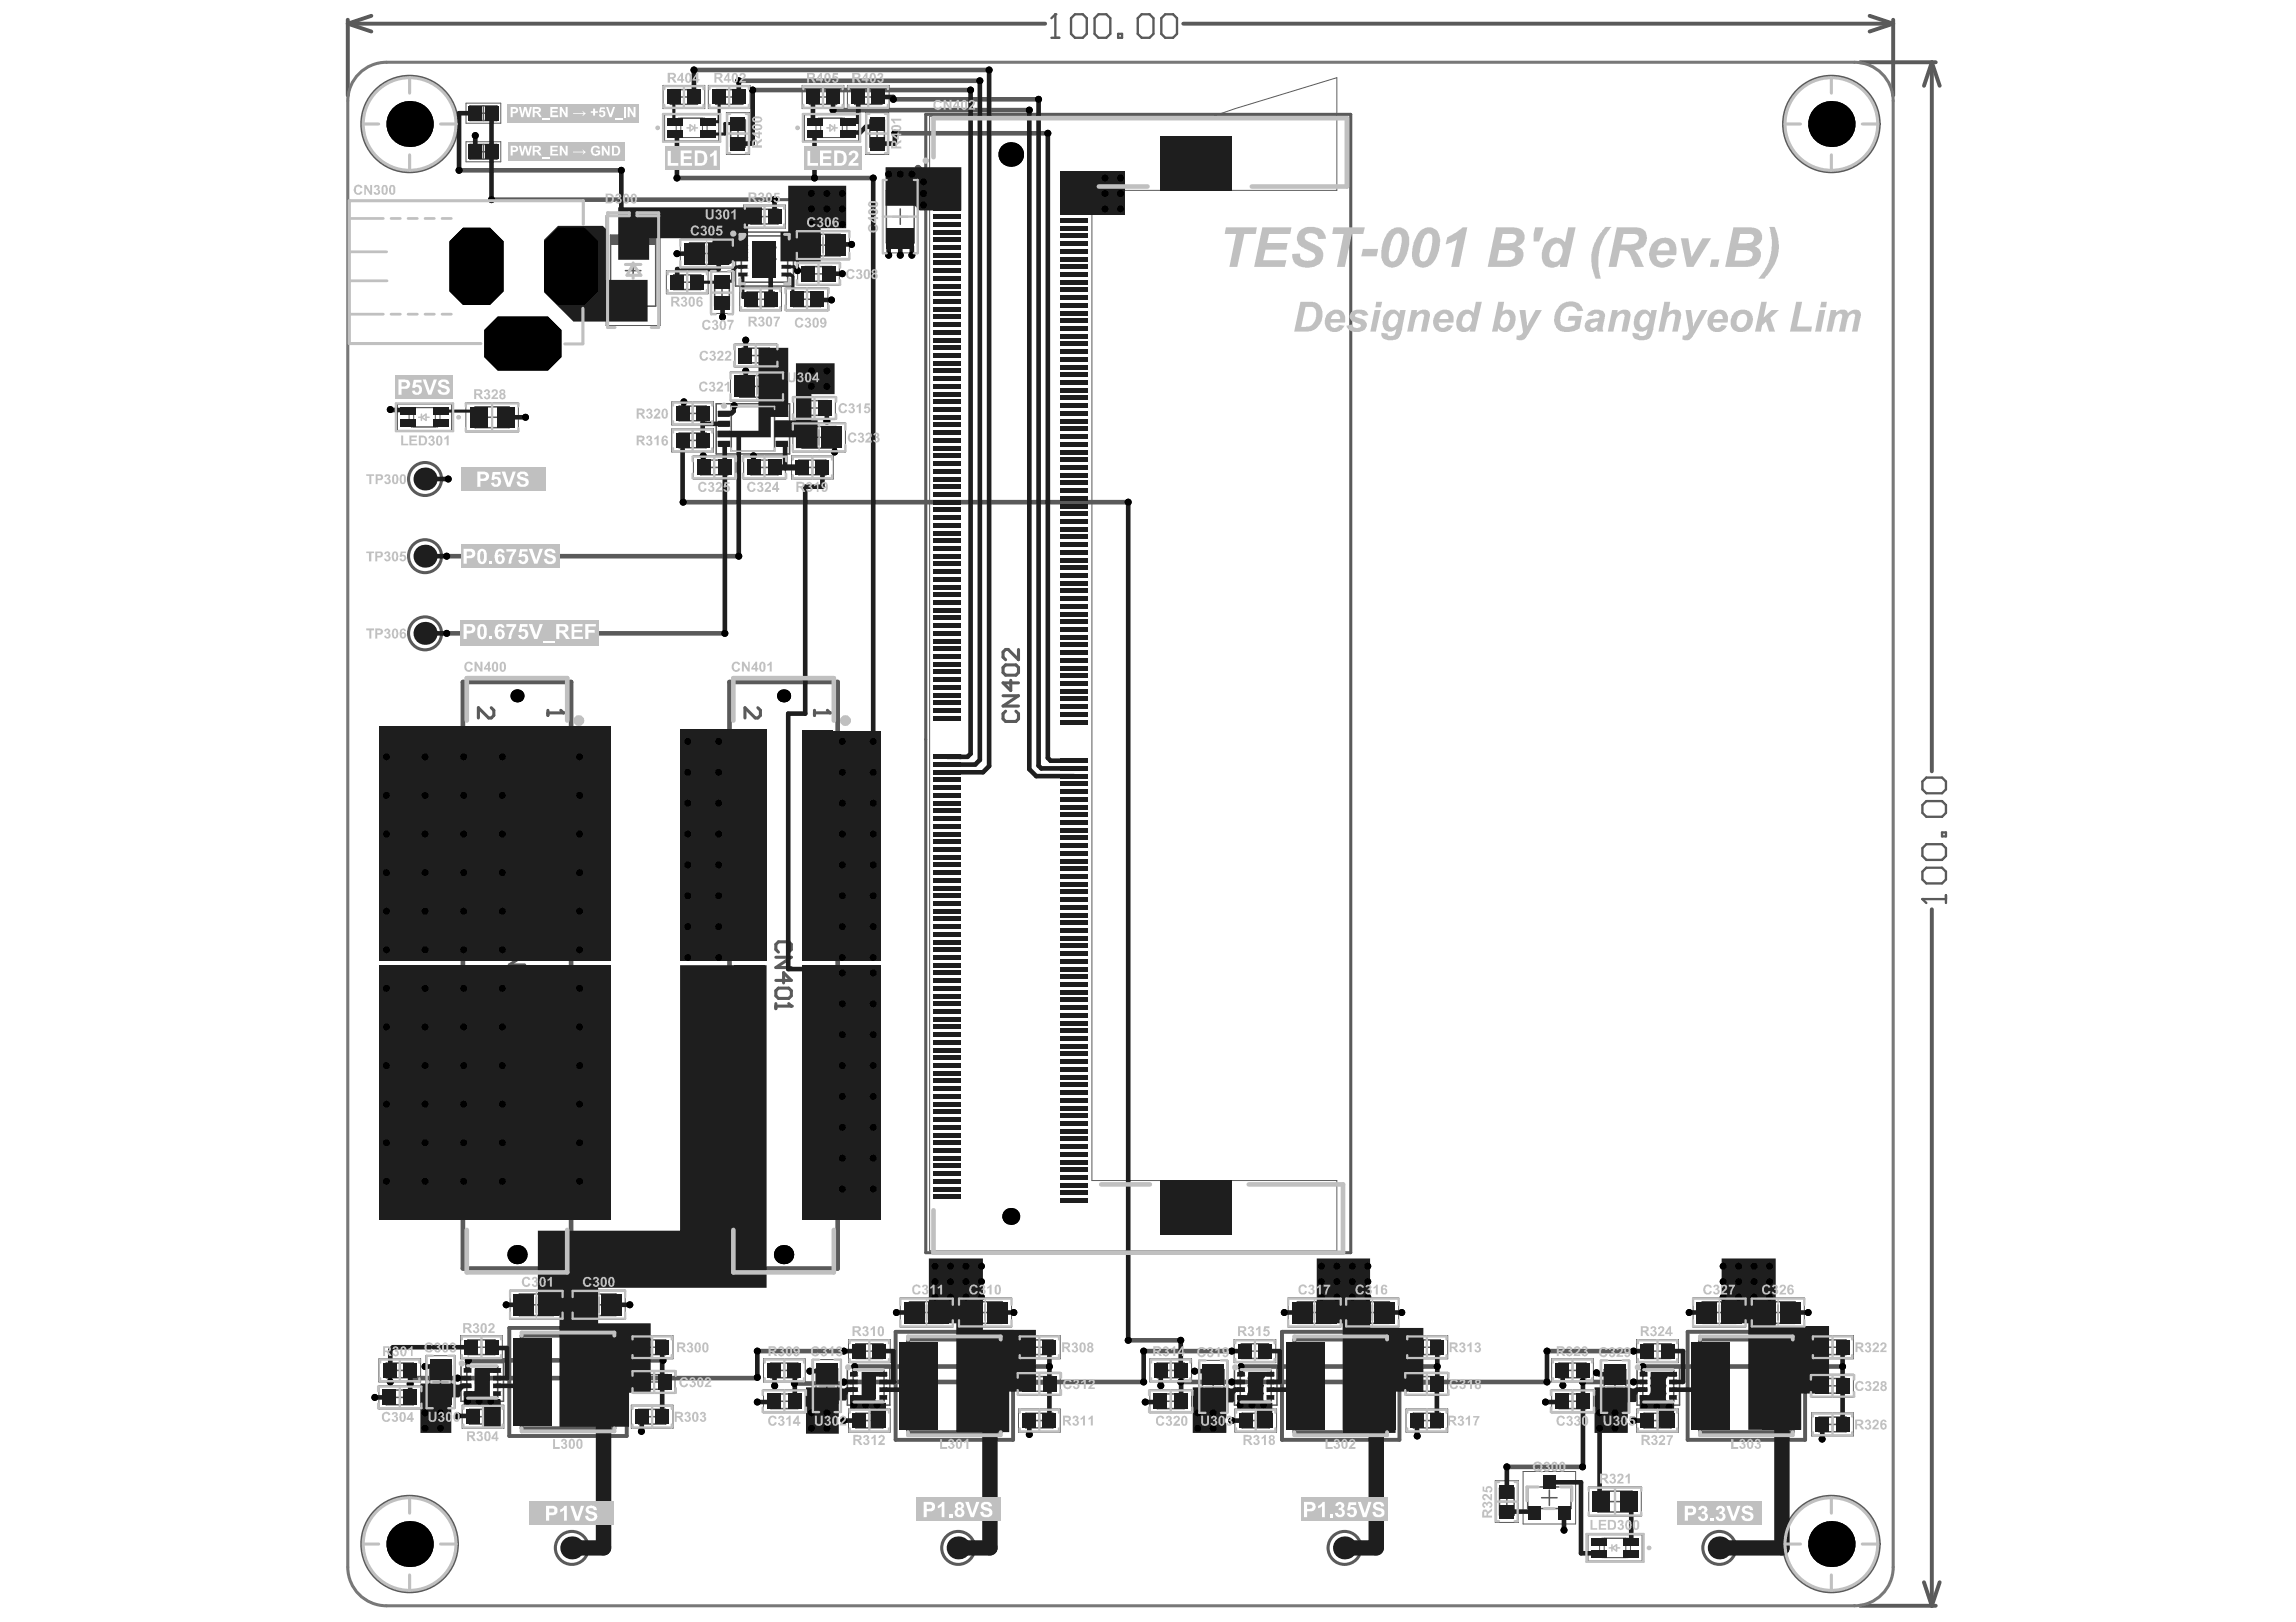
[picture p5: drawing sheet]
<svg xmlns="http://www.w3.org/2000/svg" width="297mm" height="210mm" viewBox="0 0 297 210" stroke-linecap="round" stroke-linejoin="round" font-family="sans-serif">
<g fill="none" stroke="#5a5a5a" stroke-width=".2">
<path d="M60.8 18.7h3.5v1.9h-3.5zM60.8 13.7h3.5v1.9h-3.5zM61.6 19.6h1.9M61.6 14.6h1.9M62.5 13.7v1.9M62.5 18.7v1.9M86.7 11.6h3.5v1.9h-3.5zM87.5 12.6h1.9M88.5 11.6v1.9M92.6 11.6h3.5v1.9h-3.5zM93.4 12.6h1.9M94.3 11.6v1.9"/>
<path d="M94.5 17.3h1.9M94.5 15.5h1.9v3.5h-1.9zM95.5 16.3v1.9M104.7 11.6h3.5v1.9h-3.5zM105.5 12.6h1.9M106.5 11.6v1.9M110.6 11.6h3.5v1.9h-3.5zM111.4 12.6h1.9M112.3 11.6v1.9M112.5 17.3h1.9M112.5 15.5h1.9v3.5h-1.9zM113.5 16.3v1.9"/>
<path d="M79 30.4h5.8v9.2h-5.8zM80.9 35h2M81.9 34v2M87.2 35.6h3.5v1.9h-3.5zM88 36.5h1.9M88.9 35.6v1.9M89.2 31.4h4.4v2.8h-4.4zM90.4 32.8h2M91.4 31.8v2M92.5 36.1h1.9v3.5h-1.9zM92.5 37.9h1.9M93.4 36.9v1.9"/>
<path d="M95.2 30h7.5v7h-7.5zM95.9 30.5h6v6h-6zM96.7 37.8h3.5v1.9h-3.5zM97.2 27.1h3.5v1.9h-3.5zM97.5 38.7h1.9M98 28h1.9M98.4 37.8v1.9M98.9 27.1v1.9M102.7 37.8h3.5v1.9h-3.5zM103.5 38.7h1.9M104.1 34.5h3.5v1.9h-3.5zM104.3 30.3h4.4v2.8h-4.4z"/>
<path d="M104.4 37.8v1.9M104.9 35.4h1.9M105.5 31.7h2M105.9 34.5v1.9M106.5 30.7v2M114.7 24.6h3.6v6.8h-3.6zM115.5 28h2M116.5 27v2M61.5 52.7h4.4v2.6h-4.4zM62.7 54h2M63.7 53v2M87.9 52.6h3.5v1.8h-3.5z"/>
<path d="M87.9 56h3.5v1.9h-3.5zM88.7 53.5h1.9M88.7 57h1.9M89.6 52.6v1.8M89.6 56v1.9M90.7 59.5h3.5v1.9h-3.5zM92.4 59.5v1.9M92.7 52.3h9.5v6.4h-9.5zM94.6 52.6h5.6v5.8h-5.6zM95.7 48.6h4.4v2.8h-4.4zM96 45.1h3.5v1.9h-3.5zM96.8 46h1.9"/>
<path d="M96.9 50h2M97.2 59.5h3.5v1.9h-3.5zM97.8 45.1v1.9M97.9 49v2M98.9 59.5v1.9M103.4 59.5h3.5v1.9h-3.5zM103.6 51.9h3.5v1.8h-3.5zM103.8 55.2h4.4v2.8h-4.4zM104.4 52.8h1.9M105 56.6h2M105.1 59.5v1.9M105.4 51.9v1.8"/>
<path d="M106 55.6v2M91.5 60.5h1.9M98 60.5h1.9M104.2 60.5h1.9M50 176.4h3.5v1.9h-3.5zM50 179.9h3.5v1.9h-3.5zM50.8 177.3h1.9M51.7 176.4v1.9M51.7 179.9v1.9M55.6 176.6h2.8v4.4h-2.8zM56 178.8h2M57 177.8v2"/>
<path d="M59.6 176.3h5.5v5h-5.5zM60.4 176.8h4v4h-4zM60.5 173.4h3.5v1.9h-3.5zM61.3 174.3h1.9M62.3 173.4v1.9M67.2 167.5h4.4v2.8h-4.4zM68.4 168.9h2M69.4 167.9v2M75.3 167.5h4.4v2.8h-4.4zM76.5 168.9h2M77.5 167.9v2M82.6 173.4h3.5v1.9h-3.5z"/>
<path d="M82.9 177.9h3.5v1.9h-3.5zM83.4 174.3h1.9M83.7 178.8h1.9M84.4 173.4v1.9M84.6 177.9v1.9M99.7 176.4h3.5v1.9h-3.5zM100.5 177.3h1.9M101.5 176.4v1.9M105.6 177.1h2.8v4.4h-2.8zM106 179.3h2M107 178.3v2M109.6 176.8h5.5v5h-5.5z"/>
<path d="M110.4 177.3h4v4h-4zM110.7 173.9h3.5v1.9h-3.5zM111.5 174.8h1.9M112.5 173.9v1.9M117.7 168.5h4.4v2.8h-4.4zM118.9 169.9h2M119.9 168.9v2M125.3 168.5h4.4v2.8h-4.4zM126.5 169.9h2M127.5 168.9v2M132.7 173.4h3.5v1.9h-3.5zM132.7 178.1h3.5v1.9h-3.5z"/>
<path d="M133.5 174.3h1.9M133.5 179.1h1.9M134.5 173.4v1.9M134.5 178.1v1.9M149.7 176.4h3.5v1.9h-3.5zM150.5 177.3h1.9M151.5 176.4v1.9M155.6 177.2h2.8v4.4h-2.8zM156 179.4h2M157 178.4v2M159.7 176.8h5.5v5h-5.5zM160.5 177.3h4v4h-4z"/>
<path d="M160.6 173.9h3.5v1.9h-3.5zM161.4 174.8h1.9M162.4 173.9v1.9M167.9 168.5h4.4v2.8h-4.4zM169.1 169.9h2M170.1 168.9v2M175.3 168.5h4.4v2.8h-4.4zM176.5 169.9h2M177.5 168.9v2M182.8 173.4h3.5v1.9h-3.5zM182.8 178.1h3.5v1.9h-3.5zM183.6 174.3h1.9"/>
<path d="M183.6 179.1h1.9M184.6 173.4v1.9M184.6 178.1v1.9M201.7 176.4h3.5v1.9h-3.5zM202.5 177.3h1.9M203.4 176.4v1.9M207.5 177.2h2.8v4.4h-2.8zM207.9 179.4h2M208.9 178.4v2M211.8 176.8h5.5v5h-5.5zM212.5 177.3h4v4h-4zM212.7 173.9h3.5v1.9h-3.5z"/>
<path d="M213.5 174.8h1.9M214.4 173.9v1.9M220.2 168.5h4.4v2.8h-4.4zM221.4 169.9h2M222.4 168.9v2M227.8 168.5h4.4v2.8h-4.4zM229 169.9h2M230 168.9v2M235.3 173.4h3.5v1.9h-3.5zM235.3 178.4h3.5v1.9h-3.5zM236.1 179.3h1.9M236.1 174.3h1.9"/>
<path d="M237.1 173.4v1.9M237.1 178.4v1.9M50.8 180.8h1.9M60.7 182.4h3.5v1.9h-3.5zM61.5 183.3h1.9M62.5 182.4v1.9M82.6 182.4h3.5v1.9h-3.5zM83.4 183.3h1.9M84.4 182.4v1.9M99.7 180.4h3.5v1.9h-3.5zM100.5 181.3h1.9M101.5 180.4v1.9"/>
<path d="M110.7 182.9h3.5v1.9h-3.5zM111.5 183.8h1.9M112.5 182.9v1.9M132.7 182.9h3.5v1.9h-3.5zM133.5 183.8h1.9M134.5 182.9v1.9M149.7 180.4h3.5v1.9h-3.5zM150.5 181.3h1.9M151.5 180.4v1.9M160.7 182.9h3.5v1.9h-3.5zM161.5 183.8h1.9M162.5 182.9v1.9"/>
<path d="M182.8 182.9h3.5v1.9h-3.5zM183.6 183.8h1.9M184.6 182.9v1.9M194 194.3h1.9M194 192.6h1.9v3.5h-1.9zM194.9 193.4v1.9M197.6 192.4h5.6v2.8h-5.6zM199.4 193.8h2M200.4 192.8v2M201.7 180.4h3.5v1.9h-3.5zM202.5 181.3h1.9M203.4 180.4v1.9"/>
<path d="M206.7 193h4.4v2.7h-4.4zM207.9 194.3h2M208.9 193.3v2M212.7 182.9h3.5v1.9h-3.5zM213.5 183.8h1.9M214.4 182.9v1.9M235.3 183.4h3.5v1.9h-3.5zM236.1 184.3h1.9M237.1 183.4v1.9"/>
</g>
<g fill="none" stroke="#5a5a5a" stroke-width=".13">
<path d="M60.3 13.4h4.5v2.5h-4.5zM60.3 18.3h4.5v2.6h-4.5zM85.8 11.1h5.4v2.9h-5.4zM87.5 15.6v1.9M87.8 17.8h3.4M87.8 15.3h3.4M88.1 15.3v2.5M90.9 15.3v2.5M91.5 15.6v1.9M91.6 11.1h5.4v2.9h-5.4zM94 14.6h3v5.4h-3zM103.8 11.1h5.4v2.9h-5.4z"/>
<path d="M105.6 15.6v1.9M105.9 17.8h3.4M105.9 15.3h3.4M106.2 15.3v2.5M109 15.3v2.5M109.6 15.6v1.9M109.6 11.1h5.4v2.9h-5.4zM112 14.6h3v5.4h-3zM120.3 15h36.6l2.9-1 13.2-3.9v14.5h-31.7v128.2h31.7v9.1h-52.7zM78.4 27.9h7v14.2h-7zM86.2 35h5.4v3h-5.4zM88 30.9h6.8v3.8h-6.8z"/>
<path d="M91.9 35.2h3v5.4h-3zM95.7 37.2h5.4v3h-5.4zM96.2 26.5h5.4v3h-5.4zM101.7 37.2h5.4v3h-5.4zM103.1 29.8h6.8v3.8h-6.8zM103.2 33.9h5.4v3h-5.4zM114.2 23.3h4.6v9.4h-4.6zM52.9 53v2M53.2 52.7h3.4M53.2 55.3h3.4M53.5 52.8v2.4M56.3 52.8v2.4"/>
<path d="M56.9 53v2M60.3 52.1h6.8v3.8h-6.8zM86.9 52h5.4v3h-5.4zM86.9 55.5h5.4v3h-5.4zM89.7 59h5.4v3h-5.4zM94.5 48.1h6.8v3.8h-6.8zM95.1 44.5h5.4v3h-5.4zM96.2 59h5.4v3h-5.4zM102.4 59h5.4v3h-5.4zM102.6 54.7h6.8v3.8h-6.8zM102.7 51.3h5.4v3h-5.4zM49 175.8h5.4v3h-5.4z"/>
<path d="M49 179.3h5.4v3h-5.4zM55.1 175.4h3.8v6.8h-3.8zM59.6 172.8h5.4v3h-5.4zM66 167h6.8v3.8h-6.8zM74.1 167h6.8v3.8h-6.8zM81.7 172.8h5.4v3h-5.4zM81.9 177.3h5.4v3h-5.4zM98.8 179.8h5.4v3h-5.4zM98.8 175.8h5.4v3h-5.4zM105.1 175.9h3.8v6.8h-3.8zM109.8 173.3h5.4v3h-5.4zM116.5 168h6.8v3.8h-6.8z"/>
<path d="M124.1 168h6.8v3.8h-6.8zM131.8 172.8h5.4v3h-5.4zM131.8 177.6h5.4v3h-5.4zM148.8 179.8h5.4v3h-5.4zM148.8 175.8h5.4v3h-5.4zM155.1 176h3.8v6.8h-3.8zM159.7 173.3h5.4v3h-5.4zM166.7 168h6.8v3.8h-6.8zM174.2 168h6.7v3.8h-6.7zM181.9 172.8h5.4v3h-5.4zM181.9 177.6h5.4v3h-5.4zM200.7 179.8h5.4v3h-5.4z"/>
<path d="M200.7 175.8h5.4v3h-5.4zM207 176h3.8v6.8h-3.8zM211.7 173.3h5.4v3h-5.4zM219 168h6.8v3.8h-6.8zM226.6 168h6.8v3.8h-6.8zM234.4 172.8h5.4v3h-5.4zM234.4 177.8h5.4v3h-5.4zM59.8 181.8h5.4v3h-5.4zM81.7 181.8h5.4v3h-5.4zM109.8 182.3h5.4v3h-5.4zM131.8 182.3h5.4v3h-5.4zM159.8 182.3h5.4v3h-5.4z"/>
<path d="M181.9 182.3h5.4v3h-5.4zM193.4 191.6h3v5.4h-3zM197 190.4h6.8v6.8h-6.8zM205.5 192.4h6.8v3.8h-6.8zM206.9 199.4v1.9M207.2 199.1h3.4M207.5 199.1v2.5M210.3 199.1v2.5M210.9 199.4v1.9M211.7 182.3h5.4v3h-5.4zM234.4 182.8h5.4v3h-5.4zM207.2 201.6h3.4"/>
</g>
<g fill="none" stroke="#5a5a5a" stroke-width=".4">
<path d="M119.8 14.8h55v147.3h-55z"/>
<circle cx="53" cy="16" r="6.2"/>
<circle cx="236.9" cy="16" r="6.2"/>
<circle cx="55" cy="72" r="2.13"/>
<circle cx="55" cy="62" r="2.13"/>
<circle cx="55" cy="82" r="2.13"/>
<circle cx="53" cy="199.8" r="6.2"/>
<circle cx="236.9" cy="199.8" r="6.2"/>
<circle cx="74" cy="200.3" r="2.13"/>
<circle cx="124" cy="200.3" r="2.13"/>
<circle cx="174" cy="200.3" r="2.13"/>
<circle cx="222.4" cy="200.3" r="2.13"/>
</g>
<path d="M59.9 88.3h14v75.9h-14zM94.4 88.3h14v75.9h-14z" fill="none" stroke="#5a5a5a" stroke-width=".6"/>
<g fill="none" stroke="#5a5a5a" stroke-width=".51">
<path d="M45 3.1l3 1M45 3.1h90.2M45 2.6v9.7M48 2l-3 1.1M153.1 3.1h91.8M240.6 8.1h9.8M241.9 2l3 1.1M244.9 3.1l-3 1M244.9 2.6v9.7M249.9 8.1l1 3M249.9 8.1l-1 3M249.9 8.1v91.7"/>
<path d="M249.9 117.7v90.1M240.6 207.8h9.8M248.9 204.8l1 3M250.9 204.8l-1 3"/>
</g>
<path d="M79 30.4h5.8v1.3h-5.8z" fill-rule="evenodd" fill="#5a5a5a"/>
<path d="M100.4 128.2l.3-.3h1.3l.4 .3v.7l-.4 .3h-1.3l-.3-.3zM100.4 129.9v.6M100.4 123.9h2l-2 1.3h2M100.4 126.9h2l-1-1v1.3M100.4 130.2h2M100.7 123.2l-.3-.3v-.7l.3-.3h1.3l.4 .3v.7l-.4 .3" fill="none" stroke="#5a5a5a" stroke-width=".4"/>
<circle cx="102.4" cy="130.2" r=".2" fill="#5a5a5a"/>
<path d="M105.4 91.9v.7M105.4 92.3h2M102 129.9l.4 .3" fill="none" stroke="#5a5a5a" stroke-width=".4"/>
<circle cx="107.4" cy="92.3" r=".2" fill="#5a5a5a"/>
<path d="M70.9 91.9v.7M70.9 92.3h2M98 91.6l.4 .3v.7l-.4 .3h-.3l-1.3-1.3v1.3M107 91.9l.4 .4M65.9 127.9l.3-.4h1.4l.3 .4v.6l-.3 .4h-1.4l-.3-.4zM65.9 129.9l.3-.4h1.4l.3 .4v.6l-.3 .4h-1.4l-.3-.4zM65.9 123.5h2l-2 1.4h2M65.9 126.5h2l-1-1v1.4M66.2 122.9l-.3-.4v-.6l.3-.4h1.4l.3 .4v.6l-.3 .4" fill="none" stroke="#5a5a5a" stroke-width=".4"/>
<circle cx="72.9" cy="92.3" r=".2" fill="#5a5a5a"/>
<path d="M63.6 91.6l.3 .3v.7l-.3 .3h-.4l-1.3-1.3v1.3M72.5 91.9l.4 .4M129.8 86.4l.3-.4h1.3l.4 .4v.6l-.4 .4h-1.3l-.3-.4zM129.8 90h2l-2 1.4h2M130.1 92l-.3 .4v.6l.3 .4h1.3l.4-.4v-.6l-.4-.4M130.8 88v1.4l-1-1h2M131.8 84v1.4l-1.4-1.4h-.3l-.3 .4v.6l.3 .4" fill="none" stroke="#5a5a5a" stroke-width=".4"/>
<path d="M248.7 116.4h3.1M251.8 115.8v1.1" fill="none" stroke="#5a5a5a" stroke-width=".3"/>
<circle cx="248.7" cy="116.4" r=".15" fill="#5a5a5a"/>
<path d="M136 4.9h1M136.5 1.8v3.1M248.7 116.4l.5 .5M248.7 112.8l.5-.5h2l.6 .5v1l-.6 .5h-2l-.5-.5zM248.7 101.1l.5-.5h2l.6 .5v1l-.6 .6h-2l-.5-.6zM248.7 104.2l.5-.5h2l.6 .5v1l-.6 .5h-2l-.5-.5zM248.7 109.8l.5-.6h2l.6 .6v1l-.6 .5h-2l-.5-.5zM251.2 107.7h.6v.5h-.6z" fill="none" stroke="#5a5a5a" stroke-width=".3"/>
<circle cx="136.5" cy="1.8" r=".15" fill="#5a5a5a"/>
<path d="M136.5 1.8l-.5 .6M138.6 2.4l.5-.6h1l.5 .6v2l-.5 .5h-1l-.5-.5zM141.6 2.4l.5-.6h1l.5 .6v2l-.5 .5h-1l-.5-.5zM144.7 4.4h.5v.5h-.5zM147.2 2.4l.5-.6h1l.5 .6v2l-.5 .5h-1l-.5-.5zM150.2 2.4l.5-.6h1.1l.5 .6v2l-.5 .5h-1.1l-.5-.5z" fill="none" stroke="#5a5a5a" stroke-width=".3"/>
<g fill="none" stroke="#5a5a5a" stroke-width=".13">
<path d="M86 14.8h7v3.4h-7zM87.5 17.5h.1l.2 .3M87.8 15.3l-.2 .3h-.1M91.2 15.3l.1 .3h.2M91.5 17.5h-.2l-.1 .3M104.1 14.8h7v3.4h-7zM105.6 17.5l.2 .1 .1 .2M105.9 15.3l-.1 .1-.2 .2M109.3 15.3l.1 .3h.2M109.6 17.5h-.2l-.1 .3M51.4 52.3h7v3.4h-7zM52.9 55h.2l.1 .3"/>
<path d="M53.2 52.7v.2l-.3 .1M56.6 52.7l.1 .2 .2 .1M56.9 55h-.1l-.2 .3M205.4 198.6h7v3.4h-7zM207.2 199.1v.1l-.3 .2M210.6 199.1l.1 .1 .2 .2M206.9 201.3h.2l.1 .3M210.9 201.3h-.1l-.2 .3"/>
</g>
<g fill="none" stroke="#5a5a5a" stroke-width=".51">
<path d="M65.9 171.9h15.2v13.9h-15.2zM67.5 172.8h12v12h-12zM115.9 172.3h15.2v14h-15.2zM117.5 173.3h12v12h-12zM165.9 172.3h15.1v14h-15.1zM167.5 173.3h11.9v12h-11.9zM218.3 172.3h15.2v14h-15.2zM219.9 173.3h12v12h-12z"/>
<circle cx="118.8" cy="21.8" r=".2"/>
</g>
<path d="M46.2 9.8a5 5 0 0 1 3.8-1.7h189.9a5 5 0 0 1 5 5v189.7a5 5 0 0 1-5 5h-189.9a5 5 0 0 1-5-5v-189.7a5 5 0 0 1 1.2-3.3z" fill="none" stroke="#787878" stroke-width=".4"/>
<g fill="none" stroke="#5a5a5a" stroke-width=".6">
<path d="M89.8 9.1h38.2M95.6 10.5h31.2M97.4 11.7h28.2M107.8 14.2h25.4M115.6 12.9h18.8M115.8 17.2h19.8M59.4 22h21M63.6 25.8h36.6M87.6 23h25.4M57.8 72h37.8M88.4 65h57.6M57.8 82h36"/>
<path d="M98 178.2v.1h-44.9M98 174.8h11.2M102.8 179h6.4M146 173.4h6.8M148 174.8h11.4M194.9 189.8h9.8"/>
</g>
<path d="M100.2 25.8h3v9.2" fill="none" stroke="#5a5a5a" stroke-width=".4"/>
<circle cx="148" cy="178.8" r=".3" fill="#5a5a5a"/>
<path d="M53.1 178.3v.8M60.6 176h25.2M110.6 176.8h25.2M148 178.8h-38.8v.2M152.8 178.8h47.3M160.6 176.8h25.3M200.1 174.8h11.2M204.7 178.8h6.6M212.5 176.8h25.9" fill="none" stroke="#5a5a5a" stroke-width=".6"/>
<g fill="#000">
<circle cx="53" cy="16" r="2.98"/>
<circle cx="61.5" cy="17.5" r=".45"/>
<circle cx="89.8" cy="9.1" r=".45"/>
<circle cx="95.6" cy="10.5" r=".45"/>
<circle cx="97.4" cy="11.7" r=".45"/>
<circle cx="107.8" cy="14.3" r=".45"/>
<circle cx="115.6" cy="12.9" r=".45"/>
<circle cx="115.8" cy="17.2" r=".45"/>
<circle cx="125.6" cy="11.7" r=".45"/>
<circle cx="126.8" cy="10.5" r=".45"/>
<circle cx="128" cy="9.1" r=".45"/>
<circle cx="130.8" cy="20" r="1.59"/>
<circle cx="133.2" cy="14.3" r=".45"/>
<circle cx="134.4" cy="12.9" r=".45"/>
<circle cx="135.6" cy="17.2" r=".45"/>
<circle cx="236.9" cy="16" r="2.98"/>
<circle cx="59.4" cy="22" r=".45"/>
<circle cx="63.6" cy="25.8" r=".45"/>
<circle cx="80.4" cy="22" r=".45"/>
<circle cx="87.6" cy="32.8" r=".45"/>
<circle cx="87.6" cy="23" r=".45"/>
<circle cx="98" cy="33.5" r=".45"/>
<circle cx="98" cy="35" r=".45"/>
<circle cx="98" cy="32" r=".45"/>
<circle cx="100" cy="33.5" r=".45"/>
<circle cx="100" cy="32" r=".45"/>
<circle cx="100.2" cy="25.8" r=".45"/>
<circle cx="103.2" cy="35" r=".45"/>
<circle cx="105" cy="25" r=".45"/>
<circle cx="105" cy="29" r=".45"/>
<circle cx="105" cy="27" r=".45"/>
<circle cx="105.4" cy="23" r=".45"/>
<circle cx="107" cy="25" r=".45"/>
<circle cx="107" cy="27" r=".45"/>
<circle cx="107" cy="29" r=".45"/>
<circle cx="107.6" cy="38.8" r=".45"/>
<circle cx="109" cy="25" r=".45"/>
<circle cx="109" cy="29" r=".45"/>
<circle cx="109" cy="27" r=".45"/>
<circle cx="109" cy="35.4" r=".45"/>
<circle cx="110.2" cy="31.6" r=".45"/>
<circle cx="113" cy="23" r=".45"/>
<circle cx="115" cy="33" r=".45"/>
<circle cx="115" cy="22.5" r=".45"/>
<circle cx="116.5" cy="33" r=".45"/>
<circle cx="116.5" cy="22.5" r=".45"/>
<circle cx="118" cy="33" r=".45"/>
<circle cx="118" cy="22.5" r=".45"/>
<circle cx="119.5" cy="23.5" r=".45"/>
<circle cx="119.5" cy="25" r=".45"/>
<circle cx="119.5" cy="26.5" r=".45"/>
<circle cx="143" cy="25" r=".45"/>
<circle cx="143" cy="23" r=".45"/>
<circle cx="143" cy="27" r=".45"/>
<circle cx="145" cy="25" r=".45"/>
<circle cx="145" cy="23" r=".45"/>
<circle cx="145" cy="27" r=".45"/>
<circle cx="50.5" cy="53" r=".45"/>
<circle cx="68" cy="54" r=".45"/>
<circle cx="88.5" cy="52" r=".45"/>
<circle cx="91" cy="59" r=".45"/>
<circle cx="93.5" cy="41" r=".45"/>
<circle cx="95" cy="52.5" r=".45"/>
<circle cx="96.5" cy="44" r=".45"/>
<circle cx="96.5" cy="48" r=".45"/>
<circle cx="97.5" cy="59" r=".45"/>
<circle cx="105" cy="50" r=".45"/>
<circle cx="105" cy="48" r=".45"/>
<circle cx="107" cy="54.5" r=".45"/>
<circle cx="107" cy="50" r=".45"/>
<circle cx="107" cy="48" r=".45"/>
<circle cx="108" cy="58.5" r=".45"/>
<circle cx="57.8" cy="72" r=".45"/>
<circle cx="58" cy="62" r=".45"/>
<circle cx="88.4" cy="65" r=".45"/>
<circle cx="95.6" cy="72" r=".45"/>
<circle cx="146" cy="65" r=".45"/>
<circle cx="50" cy="97.9" r=".45"/>
<circle cx="55" cy="97.9" r=".45"/>
<circle cx="57.8" cy="82" r=".45"/>
<circle cx="60" cy="97.9" r=".45"/>
<circle cx="65" cy="97.9" r=".45"/>
<circle cx="66.9" cy="90.1" r=".85"/>
<circle cx="75" cy="97.9" r=".45"/>
<circle cx="89" cy="95.9" r=".45"/>
<circle cx="89" cy="99.9" r=".45"/>
<circle cx="93" cy="95.9" r=".45"/>
<circle cx="93" cy="99.9" r=".45"/>
<circle cx="93.8" cy="82" r=".45"/>
<circle cx="101.4" cy="90.1" r=".85"/>
<circle cx="109" cy="95.9" r=".45"/>
<circle cx="109" cy="99.9" r=".45"/>
<circle cx="113" cy="95.9" r=".45"/>
<circle cx="113" cy="99.9" r=".45"/>
<circle cx="50" cy="112.9" r=".45"/>
<circle cx="50" cy="102.9" r=".45"/>
<circle cx="50" cy="117.9" r=".45"/>
<circle cx="50" cy="107.9" r=".45"/>
<circle cx="55" cy="112.9" r=".45"/>
<circle cx="55" cy="102.9" r=".45"/>
<circle cx="55" cy="117.9" r=".45"/>
<circle cx="55" cy="107.9" r=".45"/>
<circle cx="60" cy="112.9" r=".45"/>
<circle cx="60" cy="102.9" r=".45"/>
<circle cx="60" cy="117.9" r=".45"/>
<circle cx="60" cy="107.9" r=".45"/>
<circle cx="65" cy="112.9" r=".45"/>
<circle cx="65" cy="102.9" r=".45"/>
<circle cx="65" cy="117.9" r=".45"/>
<circle cx="65" cy="107.9" r=".45"/>
<circle cx="75" cy="112.9" r=".45"/>
<circle cx="75" cy="102.9" r=".45"/>
<circle cx="75" cy="117.9" r=".45"/>
<circle cx="75" cy="107.9" r=".45"/>
<circle cx="89" cy="115.9" r=".45"/>
<circle cx="89" cy="119.9" r=".45"/>
<circle cx="89" cy="103.9" r=".45"/>
<circle cx="89" cy="111.9" r=".45"/>
<circle cx="89" cy="107.9" r=".45"/>
<circle cx="93" cy="115.9" r=".45"/>
<circle cx="93" cy="119.9" r=".45"/>
<circle cx="93" cy="103.9" r=".45"/>
<circle cx="93" cy="111.9" r=".45"/>
<circle cx="93" cy="107.9" r=".45"/>
<circle cx="109" cy="115.9" r=".45"/>
<circle cx="109" cy="119.9" r=".45"/>
<circle cx="109" cy="103.9" r=".45"/>
<circle cx="109" cy="111.9" r=".45"/>
<circle cx="109" cy="107.9" r=".45"/>
<circle cx="113" cy="115.9" r=".45"/>
<circle cx="113" cy="119.9" r=".45"/>
<circle cx="113" cy="103.9" r=".45"/>
<circle cx="113" cy="107.9" r=".45"/>
<circle cx="113" cy="111.9" r=".45"/>
<circle cx="50" cy="127.9" r=".45"/>
<circle cx="50" cy="122.9" r=".45"/>
<circle cx="50" cy="132.9" r=".45"/>
<circle cx="50" cy="137.9" r=".45"/>
<circle cx="55" cy="127.9" r=".45"/>
<circle cx="55" cy="122.9" r=".45"/>
<circle cx="55" cy="132.9" r=".45"/>
<circle cx="55" cy="137.9" r=".45"/>
<circle cx="60" cy="127.9" r=".45"/>
<circle cx="60" cy="122.9" r=".45"/>
<circle cx="60" cy="132.9" r=".45"/>
<circle cx="60" cy="137.9" r=".45"/>
<circle cx="65" cy="127.9" r=".45"/>
<circle cx="65" cy="122.9" r=".45"/>
<circle cx="65" cy="132.9" r=".45"/>
<circle cx="65" cy="137.9" r=".45"/>
<circle cx="75" cy="127.9" r=".45"/>
<circle cx="75" cy="122.9" r=".45"/>
<circle cx="75" cy="132.9" r=".45"/>
<circle cx="75" cy="137.9" r=".45"/>
<circle cx="89" cy="123.9" r=".45"/>
<circle cx="93" cy="123.9" r=".45"/>
<circle cx="109" cy="123.9" r=".45"/>
<circle cx="109" cy="137.9" r=".45"/>
<circle cx="109" cy="125.9" r=".45"/>
<circle cx="109" cy="133.9" r=".45"/>
<circle cx="109" cy="129.9" r=".45"/>
<circle cx="113" cy="123.9" r=".45"/>
<circle cx="113" cy="137.9" r=".45"/>
<circle cx="113" cy="125.9" r=".45"/>
<circle cx="113" cy="133.9" r=".45"/>
<circle cx="113" cy="129.9" r=".45"/>
<circle cx="50" cy="147.9" r=".45"/>
<circle cx="50" cy="152.9" r=".45"/>
<circle cx="50" cy="142.9" r=".45"/>
<circle cx="55" cy="147.9" r=".45"/>
<circle cx="55" cy="152.9" r=".45"/>
<circle cx="55" cy="142.9" r=".45"/>
<circle cx="60" cy="147.9" r=".45"/>
<circle cx="60" cy="152.9" r=".45"/>
<circle cx="60" cy="142.9" r=".45"/>
<circle cx="65" cy="147.9" r=".45"/>
<circle cx="65" cy="152.9" r=".45"/>
<circle cx="65" cy="142.9" r=".45"/>
<circle cx="75" cy="147.9" r=".45"/>
<circle cx="75" cy="152.9" r=".45"/>
<circle cx="75" cy="142.9" r=".45"/>
<circle cx="109" cy="145.9" r=".45"/>
<circle cx="109" cy="153.9" r=".45"/>
<circle cx="109" cy="149.9" r=".45"/>
<circle cx="109" cy="141.9" r=".45"/>
<circle cx="113" cy="153.9" r=".45"/>
<circle cx="113" cy="145.9" r=".45"/>
<circle cx="113" cy="141.9" r=".45"/>
<circle cx="113" cy="149.9" r=".45"/>
<circle cx="130.8" cy="157.4" r="1.09"/>
<circle cx="50.5" cy="178.8" r=".45"/>
<circle cx="53.1" cy="179.1" r=".45"/>
<circle cx="55" cy="176.8" r=".45"/>
<circle cx="59.2" cy="178.3" r=".45"/>
<circle cx="60.6" cy="176" r=".45"/>
<circle cx="62.4" cy="179.6" r=".45"/>
<circle cx="65.5" cy="168.9" r=".45"/>
<circle cx="66.9" cy="162.4" r="1.24"/>
<circle cx="81.5" cy="168.9" r=".45"/>
<circle cx="85.8" cy="176" r=".45"/>
<circle cx="98" cy="178.2" r=".45"/>
<circle cx="98" cy="174.8" r=".45"/>
<circle cx="100.2" cy="179.3" r=".45"/>
<circle cx="101.4" cy="162.4" r="1.24"/>
<circle cx="102.8" cy="179" r=".45"/>
<circle cx="104.8" cy="177.4" r=".45"/>
<circle cx="109.2" cy="174.8" r=".45"/>
<circle cx="109.2" cy="178.8" r=".45"/>
<circle cx="110.6" cy="176.8" r=".45"/>
<circle cx="116" cy="169.9" r=".45"/>
<circle cx="121" cy="165.9" r=".45"/>
<circle cx="121" cy="167.9" r=".45"/>
<circle cx="121" cy="163.9" r=".45"/>
<circle cx="123" cy="165.9" r=".45"/>
<circle cx="123" cy="167.9" r=".45"/>
<circle cx="123" cy="163.9" r=".45"/>
<circle cx="125" cy="165.9" r=".45"/>
<circle cx="125" cy="167.9" r=".45"/>
<circle cx="125" cy="163.9" r=".45"/>
<circle cx="127" cy="165.9" r=".45"/>
<circle cx="127" cy="167.9" r=".45"/>
<circle cx="127" cy="163.9" r=".45"/>
<circle cx="131.2" cy="169.9" r=".45"/>
<circle cx="135.8" cy="176.8" r=".45"/>
<circle cx="146" cy="173.4" r=".45"/>
<circle cx="148" cy="174.8" r=".45"/>
<circle cx="148" cy="178.8" r=".45"/>
<circle cx="150.2" cy="179.3" r=".45"/>
<circle cx="152.8" cy="173.4" r=".45"/>
<circle cx="152.8" cy="178.8" r=".45"/>
<circle cx="154.6" cy="177.4" r=".45"/>
<circle cx="159.4" cy="178.8" r=".45"/>
<circle cx="159.4" cy="174.8" r=".45"/>
<circle cx="160.6" cy="176.8" r=".45"/>
<circle cx="166.2" cy="169.9" r=".45"/>
<circle cx="171" cy="165.9" r=".45"/>
<circle cx="171" cy="167.9" r=".45"/>
<circle cx="171" cy="163.9" r=".45"/>
<circle cx="173" cy="165.9" r=".45"/>
<circle cx="173" cy="167.9" r=".45"/>
<circle cx="173" cy="163.9" r=".45"/>
<circle cx="174.9" cy="165.9" r=".45"/>
<circle cx="174.9" cy="167.9" r=".45"/>
<circle cx="174.9" cy="163.9" r=".45"/>
<circle cx="176.9" cy="165.9" r=".45"/>
<circle cx="176.9" cy="167.9" r=".45"/>
<circle cx="176.9" cy="163.9" r=".45"/>
<circle cx="181.3" cy="169.9" r=".45"/>
<circle cx="185.9" cy="176.8" r=".45"/>
<circle cx="200.1" cy="174.8" r=".45"/>
<circle cx="200.1" cy="178.8" r=".45"/>
<circle cx="202.2" cy="179.3" r=".45"/>
<circle cx="204.7" cy="178.8" r=".45"/>
<circle cx="206.5" cy="177.6" r=".45"/>
<circle cx="211.3" cy="174.8" r=".45"/>
<circle cx="211.3" cy="178.8" r=".45"/>
<circle cx="212.5" cy="176.8" r=".45"/>
<circle cx="214.4" cy="178.3" r=".45"/>
<circle cx="218.5" cy="169.9" r=".45"/>
<circle cx="222.9" cy="165.9" r=".45"/>
<circle cx="222.9" cy="167.9" r=".45"/>
<circle cx="222.9" cy="163.9" r=".45"/>
<circle cx="224.9" cy="165.9" r=".45"/>
<circle cx="224.9" cy="167.9" r=".45"/>
<circle cx="224.9" cy="163.9" r=".45"/>
<circle cx="226.9" cy="165.9" r=".45"/>
<circle cx="226.9" cy="167.9" r=".45"/>
<circle cx="226.9" cy="163.9" r=".45"/>
<circle cx="228.9" cy="165.9" r=".45"/>
<circle cx="228.9" cy="167.9" r=".45"/>
<circle cx="228.9" cy="163.9" r=".45"/>
<circle cx="233.9" cy="169.9" r=".45"/>
<circle cx="238.4" cy="176.8" r=".45"/>
<circle cx="48.5" cy="180.8" r=".45"/>
<circle cx="53" cy="199.8" r="2.98"/>
<circle cx="55" cy="184.8" r=".45"/>
<circle cx="55" cy="182.8" r=".45"/>
<circle cx="57" cy="184.8" r=".45"/>
<circle cx="57" cy="182.8" r=".45"/>
<circle cx="59.2" cy="183.2" r=".45"/>
<circle cx="60.5" cy="181.3" r=".45"/>
<circle cx="62" cy="181.3" r=".45"/>
<circle cx="63.5" cy="181.3" r=".45"/>
<circle cx="83" cy="185.2" r=".45"/>
<circle cx="98" cy="181.4" r=".45"/>
<circle cx="105" cy="184.8" r=".45"/>
<circle cx="105" cy="182.8" r=".45"/>
<circle cx="107" cy="184.8" r=".45"/>
<circle cx="107" cy="182.8" r=".45"/>
<circle cx="109.2" cy="183.8" r=".45"/>
<circle cx="110.5" cy="181.8" r=".45"/>
<circle cx="112" cy="181.8" r=".45"/>
<circle cx="112.5" cy="180.3" r=".45"/>
<circle cx="113.5" cy="181.8" r=".45"/>
<circle cx="133.2" cy="185.6" r=".45"/>
<circle cx="148.2" cy="181.4" r=".45"/>
<circle cx="155" cy="184.8" r=".45"/>
<circle cx="155" cy="182.8" r=".45"/>
<circle cx="157" cy="184.8" r=".45"/>
<circle cx="157" cy="182.8" r=".45"/>
<circle cx="159.4" cy="183.8" r=".45"/>
<circle cx="160.5" cy="181.8" r=".45"/>
<circle cx="162" cy="181.8" r=".45"/>
<circle cx="162.5" cy="180.3" r=".45"/>
<circle cx="163.5" cy="181.8" r=".45"/>
<circle cx="183.3" cy="185.8" r=".45"/>
<circle cx="194.9" cy="189.8" r=".45"/>
<circle cx="199.9" cy="181.4" r=".45"/>
<circle cx="202.3" cy="198" r=".45"/>
<circle cx="204.7" cy="189.8" r=".45"/>
<circle cx="206.9" cy="184.8" r=".45"/>
<circle cx="206.9" cy="182.8" r=".45"/>
<circle cx="208.9" cy="184.8" r=".45"/>
<circle cx="208.9" cy="182.8" r=".45"/>
<circle cx="211.3" cy="183.8" r=".45"/>
<circle cx="212.7" cy="182" r=".45"/>
<circle cx="214.3" cy="182" r=".45"/>
<circle cx="214.4" cy="180.3" r=".45"/>
<circle cx="215.9" cy="182" r=".45"/>
<circle cx="235.7" cy="186.2" r=".45"/>
<circle cx="236.9" cy="199.8" r="2.98"/>
</g>
<g fill="#000">
<path d="M58.2 31.2l1.7-1.7h3.5l1.7 1.7v6.5l-1.7 1.8h-3.5l-1.7-1.8z" fill-rule="evenodd"/>
<path d="M70.4 31.2l1.7-1.7h3.5l1.8 1.7v6.5l-1.8 1.8h-3.5l-1.7-1.8z" fill-rule="evenodd"/>
<path d="M62.6 42.7l1.8-1.7h6.5l1.7 1.7v3.5l-1.7 1.8h-6.5l-1.8-1.8z" fill-rule="evenodd"/>
</g>
<g fill="#1e1e1e">
<path d="M137.2 22.2h8.4v5.6h-8.4z"/>
<path d="M49 124.9h30v33h-30z"/>
<path d="M213.6 177.5h3.3v.6h-1.2v.2a1.06 1.06 0 0 0-.1 1l-.1 .3 .1 .8a.92 .92 0 0 0 .2 1.1h.8v3.3h-2v-2.2h-.2v-.1h-2.3v-1.9l1.3-.1v-.1a1.06 1.06 0 0 0 0-1.1l.1-.2-.1-.8z"/>
<path d="M161.5 177.5h3.3v.6h-1.1l-.1 .2a1.06 1.06 0 0 0-.1 1l-.1 .3 .1 .8a.92 .92 0 0 0 .2 1.1h.9v3.3h-2v-2.2h-.2v-.1h-2.3v-1.9l1.3-.1v-.1a1.08 1.08 0 0 0 0-1.1l.1-.2-.1-.8z"/>
<path d="M111.5 177.5h3.3v.6h-1.5v3.3l1.3 .1v3.3h-2v-2.2h-.2v-.1h-2.4v-1.9l1.5-.1z"/>
<path d="M61.4 177.1l.2-.1h3.2v.6h-1.4v.5v2.9h1.3l.1 .3v3.3h-2.2v-2.6l.2-.2h-2.8v-1.6l.2-.1 1.2-.1z"/>
<path d="M206.3 179.5h4.5a.84 .84 0 0 0 1 .1l1.3-.1v.3v.3h-1.2v.2a1.09 1.09 0 0 0-.1 .9l-.2 .2-1 .1v1.9l-.1 .3 .1 .5v1.2h-4.3z"/>
<path d="M154.3 179.5h4.6a.84 .84 0 0 0 .9 .1l1.2-.1 .1 .4-.1 .2h-1.1l-.1 .2a1.13 1.13 0 0 0-.1 .9l-.2 .3h-.8v1.8a.84 .84 0 0 0 0 1v1.1h-4.4z"/>
<path d="M104.3 179.5h4.4a.84 .84 0 0 0 1 .1l1.2-.1 .1 .4-.1 .2h-1.2l-.1 .5v.5l-.2 .1h-.9v2.1a.81 .81 0 0 0 0 1.1v1.1h-4.2z"/>
<path d="M54.4 179h4.3a.84 .84 0 0 0 1 .1l1.2-.1 .1 .6h-1.2l-.2 .3v.7l-.2 .2h-1v4.6h-4z"/>
<path d="M88 124.9h11.2v41.8h-21.8v4.6h6.8v8.9h-2.8v4.4h-9v-14.3h-2.8v-11h18.4z"/>
<path d="M103.8 94.5h10.2v29.8h-10.2z"/>
<path d="M103.8 124.9h10.2v33h-10.2z"/>
<path d="M98.1 45h3.9v8.9h-2.3v2.7h-6.9v-.9h5.3z"/>
<path d="M103 47h5v4h-3v3.4h.8v3.6h-2.8v-1.4h-2.8v-2.2h2.8z"/>
<path d="M222.7 162.9h7v8.7h6.9v8.7h-3.6v4.7h-6.8v-13.7h-3.5z"/>
<path d="M170.4 162.9h6.8v9h6.9v8.2h-3.6v5.3h-6.7l-.1-14.1h-3.3z"/>
<path d="M120.2 162.9h7v9.2h6.8v8h-3.4v5.2h-6.9v-14h-3.5z"/>
<path d="M88 94.3h11.2v30h-11.2z"/>
<path d="M49 93.9h30v30.4h-30z"/>
<path d="M114.6 21.6h9.8v5.6h-5.4l-.6-.6h-3.8z"/>
<path d="M70.4 31l1.8-1.8h5.8l.4 .4v6.6h5.4v5.4h-9.6l-3.8-3.8z"/>
<path d="M102 24h7.5v5.5h-3.3v4.3h-5.2v-3.8h1z"/>
<path d="M80 26.8h18.6v2.2h-1.8v4.8h-1.8l-.6 .4h-2.2v-3.4h-8.2v2.8h-4z"/>
</g>
<g fill="none" stroke="#1e1e1e" stroke-width=".6">
<path d="M89.8 32.8h-2.2M93.4 39.2l.1 .1v1.7M98.9 33.5l.8 .8v4.4M105.8 38.7v.1h1.8M109 35.4h-1.8M110.2 31.6h-2l-.1 .1M115 33v-1.1l1-1h1l1 1v1.1M116.5 30.9v2.1M88.5 52l-.1 1.4-.1 .1M91 59v1.4l.1 .1M95 52.5l-.1 .7-.3 .3-.9 .1M96.5 44l-.1 2"/>
<path d="M96.5 48v1.8l-.2 .2M97.5 59v1.4l.1 .1M106.7 52.8l.3 .3v1.4M107.6 56.6l.4 .4v1.5M154.6 177.4h2l.4 .4M166.2 169.9h2.3M179.1 169.9h2.2M206.5 177.6l.3 .2h2.1M218.5 169.9h2.3M231.6 169.9h2.3M133.2 183.8v1.8M150.1 181.3l-.1 .1h-1.8"/>
<path d="M183.3 183.8v2M202.1 181.3l-.1 .1h-2.1M202.3 195.8v2.2M235.8 184.3l-.1 1.9"/>
</g>
<g fill="#1e1e1e">
<circle cx="133.2" cy="185.6" r=".3"/>
<circle cx="133.2" cy="183.8" r=".3"/>
</g>
<path d="M64.3 177.3h-1.2l-.7 .7v.8M65.5 168.9h2.3M79.1 168.9h2.4M104.8 177.4h1.9l.3 .3M116 169.9h2.3M129.1 169.9h2.1M83.1 183.3l-.1 1.9M100.1 181.3l-.1 .1h-2" fill="none" stroke="#1e1e1e" stroke-width=".6"/>
<circle cx="63.1" cy="177.3" r=".3" fill="#1e1e1e"/>
<path d="M55 176.8h1.6l.4 .4M62.4 178.8v.8l-.6 .6-.3 .1h-1M48.5 180.8h1.9" fill="none" stroke="#1e1e1e" stroke-width=".6"/>
<circle cx="50.4" cy="180.8" r=".3" fill="#1e1e1e"/>
<g fill="none" stroke="#1e1e1e" stroke-width=".6">
<path d="M61.5 17.5v2.1M50.5 53l2.2 .1 .1 .1M60.5 179.3h-.6l-1.1 1.1h-1.8M61 174.3h-10.2l-.3 .4v4.1M100.2 177.3v2M110.5 179.8h-.9l-1 1h-1.5l-.1 .1M150.2 177.3v.1M150.2 177.4v1.9M150.2 179.3h.1M160.6 179.8h-.8l-1.2 1.2h-1.6M202.1 177.3l.1 2M212.6 179.8h-.9l-1.2 1.2h-1.6"/>
<path d="M59.2 183.2h2v.1M206.9 184.8v9.3l.3 .2"/>
</g>
<circle cx="55" cy="62" r=".3" fill="#1e1e1e"/>
<g fill="none" stroke="#1e1e1e" stroke-width=".6">
<path d="M87.4 17.3h.2v5.7M105.5 17.3h-.1v5.7M107.8 12.6v1.6M113.6 12.6h2v.3M115.8 17.2v1.4h-2.3M133.2 14.2v85.3l.9 .9h4.9M134.4 12.9v86.2l.3 .3h4.3M135.6 17.2v80.9l.3 .3h3.1M100.2 25.8v2.2M113 23v72.9M65.4 54h2.6M55 62h3"/>
<path d="M106.4 60.5v2.5h-2.2v29.4h-2.2v33h3.8"/>
</g>
<path d="M230.5 179.3v21h-8.1" fill="none" stroke="#1e1e1e" stroke-width="2"/>
<path d="M101.7 34.5h1l.5 .5h1.3v.4M101.7 35.5l.6 .1 .3 .2v2.4l.5 .5" fill="none" stroke="#1e1e1e" stroke-width=".4"/>
<circle cx="107.8" cy="12.6" r=".3" fill="#1e1e1e"/>
<path d="M122.6 97.9h1.6" fill="none" stroke="#1e1e1e" stroke-width=".6"/>
<circle cx="124.2" cy="97.9" r=".3" fill="#1e1e1e"/>
<path d="M95.6 10.5v2.1M97.4 11.7v6.9h-1.9M125.6 11.7v85.8l-.4 .4h-1M126.8 10.5v87.8l-.6 .6h-3.6M128 9.1v90l-.8 .8h-4.6" fill="none" stroke="#1e1e1e" stroke-width=".6"/>
<circle cx="89.8" cy="12.6" r=".3" fill="#1e1e1e"/>
<g fill="none" stroke="#1e1e1e" stroke-width=".6">
<path d="M61.5 14.6h-2.1v7.4M63.6 14.6v11.2M89.8 9.1v3.5M105.2 12.6v3.1h.3M111 12.6v3.1h-1.3M113.5 16l-.4 .4h-1.1l-.7 .7h-1.4l-.2 .2M80.4 22v5.2M93 32.8v2h-5.4v1.7M88.3 57v8M93.8 57.4v24.6M95.6 56.2v15.8M55 72h2.8"/>
<path d="M93.8 60.5h.1M55 82h2.8M152.8 177.3v4"/>
</g>
<path d="M93.5 36.4v.1h-3.3M100.2 25.8h.1M57 53.2h4.9v.8" fill="none" stroke="#1e1e1e" stroke-width=".4"/>
<circle cx="152.8" cy="177.3" r=".3" fill="#1e1e1e"/>
<path d="M93.7 57.4h.1M93.7 54.8h-2.8v2.2M101.2 57.4h.4v3.1M88.3 65h.1M146 65v108.4M152.8 173.4v3.9" fill="none" stroke="#1e1e1e" stroke-width=".6"/>
<path d="M100.3 60.5h3.5" fill="none" stroke="#1e1e1e" stroke-width=".8"/>
<circle cx="90.9" cy="54.8" r=".3" fill="#1e1e1e"/>
<path d="M90.9 53.5v1.3M204.8 177.3v12.5M194.9 195.6h3.6v.2M200.4 191.8h4.1v9.2h2.3v.1M210.7 194.3h.3v5.2" fill="none" stroke="#1e1e1e" stroke-width=".6"/>
<path d="M78.1 178.8v21.5h-4.1M128.1 179.3v21h-4.1M178 179.3v21h-4" fill="none" stroke="#1e1e1e" stroke-width="2"/>
<circle cx="194.9" cy="193" r=".3" fill="#1e1e1e"/>
<g fill="none" stroke="#1e1e1e" stroke-width=".6">
<path d="M53.1 177.3v3.5M98 174.8v3.4M102.8 177.3v4M109.2 174.8h2M148 174.8v4M159.4 174.8h1.7M160.6 176.8v1M185.9 174.3v4.8M200.1 174.8v4M211.3 174.8h1.8M212.5 176.8v1h.1M238.4 174.3v5"/>
<path d="M194.9 189.8v3.2M204.7 189.8h.1"/>
</g>
<circle cx="160.6" cy="177.8" r=".3" fill="#1e1e1e"/>
<path d="M85.7 174.3v4.5M110.6 176.8v1h-.1M135.8 174.3v4.8" fill="none" stroke="#1e1e1e" stroke-width=".6"/>
<circle cx="85.7" cy="178.8" r=".3" fill="#1e1e1e"/>
<path d="M60.6 176h-.1v1.3M86 178.8h-.3v4.5M109.2 178.8h1.3M159.4 178.8h1.2M211.3 178.8h1.3M238.4 179.3h.1M109.2 183.8h2M159.4 183.8h1.8M211.3 183.8h1.8" fill="none" stroke="#1e1e1e" stroke-width=".6"/>
<circle cx="238.4" cy="179.3" r=".3" fill="#1e1e1e"/>
<path d="M135.8 179.1h.1M185.9 174.3h.1M185.9 179.1v4.7M238.4 179.3v5" fill="none" stroke="#1e1e1e" stroke-width=".6"/>
<circle cx="135.8" cy="179.1" r=".3" fill="#1e1e1e"/>
<path d="M113.8 174.8h1.8v4M135.8 179.1v4.7M163.7 174.8h1.9v4h-1.2M215.7 174.8h2v4h-1.3" fill="none" stroke="#1e1e1e" stroke-width=".6"/>
<circle cx="115.6" cy="178.8" r=".3" fill="#1e1e1e"/>
<path d="M53 177.3h.1M59.2 178.3h1.3M63.6 174.3v.1h2v3.9h-1.3M68.9 178.8v.5h-4.6M102.8 177.3h.1M114.3 178.8h1.3M118.9 179.3v.5h-4.6M152.8 177.3h.1M168.9 179.3v.5h-4.5M204.7 177.3h.1M221.3 179.3v.5h-4.9" fill="none" stroke="#1e1e1e" stroke-width=".6"/>
<path d="M87.2 12.6v3.1h.2M93 12.6v3.1h-1.4M95.5 16h-1.7v1.3h-2.2M96.1 35.5v3h.8l.2 .2M96.1 34.5h-.8l-.5 .5v1.4h-1.3" fill="none" stroke="#1e1e1e" stroke-width=".4"/>
<g fill="#000">
<circle cx="53" cy="16" r="2.98"/>
<circle cx="61.5" cy="17.5" r=".45"/>
<circle cx="89.8" cy="9.1" r=".45"/>
<circle cx="95.6" cy="10.5" r=".45"/>
<circle cx="97.4" cy="11.7" r=".45"/>
<circle cx="107.8" cy="14.3" r=".45"/>
<circle cx="115.6" cy="12.9" r=".45"/>
<circle cx="115.8" cy="17.2" r=".45"/>
<circle cx="125.6" cy="11.7" r=".45"/>
<circle cx="126.8" cy="10.5" r=".45"/>
<circle cx="128" cy="9.1" r=".45"/>
<circle cx="130.8" cy="20" r="1.59"/>
<circle cx="133.2" cy="14.3" r=".45"/>
<circle cx="134.4" cy="12.9" r=".45"/>
<circle cx="135.6" cy="17.2" r=".45"/>
<circle cx="236.9" cy="16" r="2.98"/>
<circle cx="59.4" cy="22" r=".45"/>
<circle cx="63.6" cy="25.8" r=".45"/>
<circle cx="80.4" cy="22" r=".45"/>
<circle cx="87.6" cy="32.8" r=".45"/>
<circle cx="87.6" cy="23" r=".45"/>
<circle cx="98" cy="33.5" r=".45"/>
<circle cx="98" cy="35" r=".45"/>
<circle cx="98" cy="32" r=".45"/>
<circle cx="100" cy="33.5" r=".45"/>
<circle cx="100" cy="32" r=".45"/>
<circle cx="100.2" cy="25.8" r=".45"/>
<circle cx="103.2" cy="35" r=".45"/>
<circle cx="105" cy="25" r=".45"/>
<circle cx="105" cy="29" r=".45"/>
<circle cx="105" cy="27" r=".45"/>
<circle cx="105.4" cy="23" r=".45"/>
<circle cx="107" cy="25" r=".45"/>
<circle cx="107" cy="27" r=".45"/>
<circle cx="107" cy="29" r=".45"/>
<circle cx="107.6" cy="38.8" r=".45"/>
<circle cx="109" cy="25" r=".45"/>
<circle cx="109" cy="29" r=".45"/>
<circle cx="109" cy="27" r=".45"/>
<circle cx="109" cy="35.4" r=".45"/>
<circle cx="110.2" cy="31.6" r=".45"/>
<circle cx="113" cy="23" r=".45"/>
<circle cx="115" cy="33" r=".45"/>
<circle cx="115" cy="22.5" r=".45"/>
<circle cx="116.5" cy="33" r=".45"/>
<circle cx="116.5" cy="22.5" r=".45"/>
<circle cx="118" cy="33" r=".45"/>
<circle cx="118" cy="22.5" r=".45"/>
<circle cx="119.5" cy="23.5" r=".45"/>
<circle cx="119.5" cy="25" r=".45"/>
<circle cx="119.5" cy="26.5" r=".45"/>
<circle cx="143" cy="25" r=".45"/>
<circle cx="143" cy="23" r=".45"/>
<circle cx="143" cy="27" r=".45"/>
<circle cx="145" cy="25" r=".45"/>
<circle cx="145" cy="23" r=".45"/>
<circle cx="145" cy="27" r=".45"/>
<circle cx="50.5" cy="53" r=".45"/>
<circle cx="68" cy="54" r=".45"/>
<circle cx="88.5" cy="52" r=".45"/>
<circle cx="91" cy="59" r=".45"/>
<circle cx="93.5" cy="41" r=".45"/>
<circle cx="95" cy="52.5" r=".45"/>
<circle cx="96.5" cy="44" r=".45"/>
<circle cx="96.5" cy="48" r=".45"/>
<circle cx="97.5" cy="59" r=".45"/>
<circle cx="105" cy="50" r=".45"/>
<circle cx="105" cy="48" r=".45"/>
<circle cx="107" cy="54.5" r=".45"/>
<circle cx="107" cy="50" r=".45"/>
<circle cx="107" cy="48" r=".45"/>
<circle cx="108" cy="58.5" r=".45"/>
<circle cx="57.8" cy="72" r=".45"/>
<circle cx="58" cy="62" r=".45"/>
<circle cx="88.4" cy="65" r=".45"/>
<circle cx="95.6" cy="72" r=".45"/>
<circle cx="146" cy="65" r=".45"/>
<circle cx="50" cy="97.9" r=".45"/>
<circle cx="55" cy="97.9" r=".45"/>
<circle cx="57.8" cy="82" r=".45"/>
<circle cx="60" cy="97.9" r=".45"/>
<circle cx="65" cy="97.9" r=".45"/>
<circle cx="66.9" cy="90.1" r=".85"/>
<circle cx="75" cy="97.9" r=".45"/>
<circle cx="89" cy="95.9" r=".45"/>
<circle cx="89" cy="99.9" r=".45"/>
<circle cx="93" cy="95.9" r=".45"/>
<circle cx="93" cy="99.9" r=".45"/>
<circle cx="93.8" cy="82" r=".45"/>
<circle cx="101.4" cy="90.1" r=".85"/>
<circle cx="109" cy="95.9" r=".45"/>
<circle cx="109" cy="99.9" r=".45"/>
<circle cx="113" cy="95.9" r=".45"/>
<circle cx="113" cy="99.9" r=".45"/>
<circle cx="50" cy="112.9" r=".45"/>
<circle cx="50" cy="102.9" r=".45"/>
<circle cx="50" cy="117.9" r=".45"/>
<circle cx="50" cy="107.9" r=".45"/>
<circle cx="55" cy="112.9" r=".45"/>
<circle cx="55" cy="102.9" r=".45"/>
<circle cx="55" cy="117.9" r=".45"/>
<circle cx="55" cy="107.9" r=".45"/>
<circle cx="60" cy="112.9" r=".45"/>
<circle cx="60" cy="102.9" r=".45"/>
<circle cx="60" cy="117.9" r=".45"/>
<circle cx="60" cy="107.9" r=".45"/>
<circle cx="65" cy="112.9" r=".45"/>
<circle cx="65" cy="102.9" r=".45"/>
<circle cx="65" cy="117.9" r=".45"/>
<circle cx="65" cy="107.9" r=".45"/>
<circle cx="75" cy="112.9" r=".45"/>
<circle cx="75" cy="102.9" r=".45"/>
<circle cx="75" cy="117.9" r=".45"/>
<circle cx="75" cy="107.9" r=".45"/>
<circle cx="89" cy="115.9" r=".45"/>
<circle cx="89" cy="119.9" r=".45"/>
<circle cx="89" cy="103.9" r=".45"/>
<circle cx="89" cy="111.9" r=".45"/>
<circle cx="89" cy="107.9" r=".45"/>
<circle cx="93" cy="115.9" r=".45"/>
<circle cx="93" cy="119.9" r=".45"/>
<circle cx="93" cy="103.9" r=".45"/>
<circle cx="93" cy="111.9" r=".45"/>
<circle cx="93" cy="107.9" r=".45"/>
<circle cx="109" cy="115.9" r=".45"/>
<circle cx="109" cy="119.9" r=".45"/>
<circle cx="109" cy="103.9" r=".45"/>
<circle cx="109" cy="111.9" r=".45"/>
<circle cx="109" cy="107.9" r=".45"/>
<circle cx="113" cy="115.9" r=".45"/>
<circle cx="113" cy="119.9" r=".45"/>
<circle cx="113" cy="103.9" r=".45"/>
<circle cx="113" cy="107.9" r=".45"/>
<circle cx="113" cy="111.9" r=".45"/>
<circle cx="50" cy="127.9" r=".45"/>
<circle cx="50" cy="122.9" r=".45"/>
<circle cx="50" cy="132.9" r=".45"/>
<circle cx="50" cy="137.9" r=".45"/>
<circle cx="55" cy="127.9" r=".45"/>
<circle cx="55" cy="122.9" r=".45"/>
<circle cx="55" cy="132.9" r=".45"/>
<circle cx="55" cy="137.9" r=".45"/>
<circle cx="60" cy="127.9" r=".45"/>
<circle cx="60" cy="122.9" r=".45"/>
<circle cx="60" cy="132.9" r=".45"/>
<circle cx="60" cy="137.9" r=".45"/>
<circle cx="65" cy="127.9" r=".45"/>
<circle cx="65" cy="122.9" r=".45"/>
<circle cx="65" cy="132.9" r=".45"/>
<circle cx="65" cy="137.9" r=".45"/>
<circle cx="75" cy="127.9" r=".45"/>
<circle cx="75" cy="122.9" r=".45"/>
<circle cx="75" cy="132.9" r=".45"/>
<circle cx="75" cy="137.9" r=".45"/>
<circle cx="89" cy="123.9" r=".45"/>
<circle cx="93" cy="123.9" r=".45"/>
<circle cx="109" cy="123.9" r=".45"/>
<circle cx="109" cy="137.9" r=".45"/>
<circle cx="109" cy="125.9" r=".45"/>
<circle cx="109" cy="133.9" r=".45"/>
<circle cx="109" cy="129.9" r=".45"/>
<circle cx="113" cy="123.9" r=".45"/>
<circle cx="113" cy="137.9" r=".45"/>
<circle cx="113" cy="125.9" r=".45"/>
<circle cx="113" cy="133.9" r=".45"/>
<circle cx="113" cy="129.9" r=".45"/>
<circle cx="50" cy="147.9" r=".45"/>
<circle cx="50" cy="152.9" r=".45"/>
<circle cx="50" cy="142.9" r=".45"/>
<circle cx="55" cy="147.9" r=".45"/>
<circle cx="55" cy="152.9" r=".45"/>
<circle cx="55" cy="142.9" r=".45"/>
<circle cx="60" cy="147.9" r=".45"/>
<circle cx="60" cy="152.9" r=".45"/>
<circle cx="60" cy="142.9" r=".45"/>
<circle cx="65" cy="147.9" r=".45"/>
<circle cx="65" cy="152.9" r=".45"/>
<circle cx="65" cy="142.9" r=".45"/>
<circle cx="75" cy="147.9" r=".45"/>
<circle cx="75" cy="152.9" r=".45"/>
<circle cx="75" cy="142.9" r=".45"/>
<circle cx="109" cy="145.9" r=".45"/>
<circle cx="109" cy="153.9" r=".45"/>
<circle cx="109" cy="149.9" r=".45"/>
<circle cx="109" cy="141.9" r=".45"/>
<circle cx="113" cy="153.9" r=".45"/>
<circle cx="113" cy="145.9" r=".45"/>
<circle cx="113" cy="141.9" r=".45"/>
<circle cx="113" cy="149.9" r=".45"/>
<circle cx="130.8" cy="157.4" r="1.09"/>
<circle cx="50.5" cy="178.8" r=".45"/>
<circle cx="53.1" cy="179.1" r=".45"/>
<circle cx="55" cy="176.8" r=".45"/>
<circle cx="59.2" cy="178.3" r=".45"/>
<circle cx="60.6" cy="176" r=".45"/>
<circle cx="62.4" cy="179.6" r=".45"/>
<circle cx="65.5" cy="168.9" r=".45"/>
<circle cx="66.9" cy="162.4" r="1.24"/>
<circle cx="81.5" cy="168.9" r=".45"/>
<circle cx="85.8" cy="176" r=".45"/>
<circle cx="98" cy="178.2" r=".45"/>
<circle cx="98" cy="174.8" r=".45"/>
<circle cx="100.2" cy="179.3" r=".45"/>
<circle cx="101.4" cy="162.4" r="1.24"/>
<circle cx="102.8" cy="179" r=".45"/>
<circle cx="104.8" cy="177.4" r=".45"/>
<circle cx="109.2" cy="174.8" r=".45"/>
<circle cx="109.2" cy="178.8" r=".45"/>
<circle cx="110.6" cy="176.8" r=".45"/>
<circle cx="116" cy="169.9" r=".45"/>
<circle cx="121" cy="165.9" r=".45"/>
<circle cx="121" cy="167.9" r=".45"/>
<circle cx="121" cy="163.9" r=".45"/>
<circle cx="123" cy="165.9" r=".45"/>
<circle cx="123" cy="167.9" r=".45"/>
<circle cx="123" cy="163.9" r=".45"/>
<circle cx="125" cy="165.9" r=".45"/>
<circle cx="125" cy="167.9" r=".45"/>
<circle cx="125" cy="163.9" r=".45"/>
<circle cx="127" cy="165.9" r=".45"/>
<circle cx="127" cy="167.9" r=".45"/>
<circle cx="127" cy="163.9" r=".45"/>
<circle cx="131.2" cy="169.9" r=".45"/>
<circle cx="135.8" cy="176.8" r=".45"/>
<circle cx="146" cy="173.4" r=".45"/>
<circle cx="148" cy="174.8" r=".45"/>
<circle cx="148" cy="178.8" r=".45"/>
<circle cx="150.2" cy="179.3" r=".45"/>
<circle cx="152.8" cy="173.4" r=".45"/>
<circle cx="152.8" cy="178.8" r=".45"/>
<circle cx="154.6" cy="177.4" r=".45"/>
<circle cx="159.4" cy="178.8" r=".45"/>
<circle cx="159.4" cy="174.8" r=".45"/>
<circle cx="160.6" cy="176.8" r=".45"/>
<circle cx="166.2" cy="169.9" r=".45"/>
<circle cx="171" cy="165.9" r=".45"/>
<circle cx="171" cy="167.9" r=".45"/>
<circle cx="171" cy="163.9" r=".45"/>
<circle cx="173" cy="165.9" r=".45"/>
<circle cx="173" cy="167.9" r=".45"/>
<circle cx="173" cy="163.9" r=".45"/>
<circle cx="174.9" cy="165.9" r=".45"/>
<circle cx="174.9" cy="167.9" r=".45"/>
<circle cx="174.9" cy="163.9" r=".45"/>
<circle cx="176.9" cy="165.9" r=".45"/>
<circle cx="176.9" cy="167.9" r=".45"/>
<circle cx="176.9" cy="163.9" r=".45"/>
<circle cx="181.3" cy="169.9" r=".45"/>
<circle cx="185.9" cy="176.8" r=".45"/>
<circle cx="200.1" cy="174.8" r=".45"/>
<circle cx="200.1" cy="178.8" r=".45"/>
<circle cx="202.2" cy="179.3" r=".45"/>
<circle cx="204.7" cy="178.8" r=".45"/>
<circle cx="206.5" cy="177.6" r=".45"/>
<circle cx="211.3" cy="174.8" r=".45"/>
<circle cx="211.3" cy="178.8" r=".45"/>
<circle cx="212.5" cy="176.8" r=".45"/>
<circle cx="214.4" cy="178.3" r=".45"/>
<circle cx="218.5" cy="169.9" r=".45"/>
<circle cx="222.9" cy="165.9" r=".45"/>
<circle cx="222.9" cy="167.9" r=".45"/>
<circle cx="222.9" cy="163.9" r=".45"/>
<circle cx="224.9" cy="165.9" r=".45"/>
<circle cx="224.9" cy="167.9" r=".45"/>
<circle cx="224.9" cy="163.9" r=".45"/>
<circle cx="226.9" cy="165.9" r=".45"/>
<circle cx="226.9" cy="167.9" r=".45"/>
<circle cx="226.9" cy="163.9" r=".45"/>
<circle cx="228.9" cy="165.9" r=".45"/>
<circle cx="228.9" cy="167.9" r=".45"/>
<circle cx="228.9" cy="163.9" r=".45"/>
<circle cx="233.9" cy="169.9" r=".45"/>
<circle cx="238.4" cy="176.8" r=".45"/>
<circle cx="48.5" cy="180.8" r=".45"/>
<circle cx="53" cy="199.8" r="2.98"/>
<circle cx="55" cy="184.8" r=".45"/>
<circle cx="55" cy="182.8" r=".45"/>
<circle cx="57" cy="184.8" r=".45"/>
<circle cx="57" cy="182.8" r=".45"/>
<circle cx="59.2" cy="183.2" r=".45"/>
<circle cx="60.5" cy="181.3" r=".45"/>
<circle cx="62" cy="181.3" r=".45"/>
<circle cx="63.5" cy="181.3" r=".45"/>
<circle cx="83" cy="185.2" r=".45"/>
<circle cx="98" cy="181.4" r=".45"/>
<circle cx="105" cy="184.8" r=".45"/>
<circle cx="105" cy="182.8" r=".45"/>
<circle cx="107" cy="184.8" r=".45"/>
<circle cx="107" cy="182.8" r=".45"/>
<circle cx="109.2" cy="183.8" r=".45"/>
<circle cx="110.5" cy="181.8" r=".45"/>
<circle cx="112" cy="181.8" r=".45"/>
<circle cx="112.5" cy="180.3" r=".45"/>
<circle cx="113.5" cy="181.8" r=".45"/>
<circle cx="133.2" cy="185.6" r=".45"/>
<circle cx="148.2" cy="181.4" r=".45"/>
<circle cx="155" cy="184.8" r=".45"/>
<circle cx="155" cy="182.8" r=".45"/>
<circle cx="157" cy="184.8" r=".45"/>
<circle cx="157" cy="182.8" r=".45"/>
<circle cx="159.4" cy="183.8" r=".45"/>
<circle cx="160.5" cy="181.8" r=".45"/>
<circle cx="162" cy="181.8" r=".45"/>
<circle cx="162.5" cy="180.3" r=".45"/>
<circle cx="163.5" cy="181.8" r=".45"/>
<circle cx="183.3" cy="185.8" r=".45"/>
<circle cx="194.9" cy="189.8" r=".45"/>
<circle cx="199.9" cy="181.4" r=".45"/>
<circle cx="202.3" cy="198" r=".45"/>
<circle cx="204.7" cy="189.8" r=".45"/>
<circle cx="206.9" cy="184.8" r=".45"/>
<circle cx="206.9" cy="182.8" r=".45"/>
<circle cx="208.9" cy="184.8" r=".45"/>
<circle cx="208.9" cy="182.8" r=".45"/>
<circle cx="211.3" cy="183.8" r=".45"/>
<circle cx="212.7" cy="182" r=".45"/>
<circle cx="214.3" cy="182" r=".45"/>
<circle cx="214.4" cy="180.3" r=".45"/>
<circle cx="215.9" cy="182" r=".45"/>
<circle cx="235.7" cy="186.2" r=".45"/>
<circle cx="236.9" cy="199.8" r="2.98"/>
</g>
<g fill="#000">
<path d="M58.2 31.2l1.7-1.7h3.5l1.7 1.7v6.5l-1.7 1.8h-3.5l-1.7-1.8z" fill-rule="evenodd"/>
<path d="M70.4 31.2l1.7-1.7h3.5l1.8 1.7v6.5l-1.8 1.8h-3.5l-1.7-1.8z" fill-rule="evenodd"/>
<path d="M62.6 42.7l1.8-1.7h6.5l1.7 1.7v3.5l-1.7 1.8h-6.5l-1.8-1.8z" fill-rule="evenodd"/>
</g>
<g fill="#1e1e1e">
<path d="M103.8 144.1h4v1h-4z" fill-rule="evenodd"/>
<path d="M103.8 134.5h4v1h-4z" fill-rule="evenodd"/>
<path d="M103.8 137.7h4v1h-4z" fill-rule="evenodd"/>
<path d="M103.8 139.3h4v1h-4z" fill-rule="evenodd"/>
<path d="M103.8 136.1h4v1h-4z" fill-rule="evenodd"/>
<path d="M103.8 142.5h4v1h-4z" fill-rule="evenodd"/>
<path d="M103.8 140.9h4v1h-4z" fill-rule="evenodd"/>
<path d="M103.8 132.9h4v1h-4z" fill-rule="evenodd"/>
<path d="M103.8 131.3h4v1h-4z" fill-rule="evenodd"/>
<path d="M103.8 124.9h4v1h-4z" fill-rule="evenodd"/>
<path d="M103.8 123.3h4v1h-4z" fill-rule="evenodd"/>
<path d="M103.8 121.7h4v1h-4z" fill-rule="evenodd"/>
<path d="M103.8 113.7h4v1h-4z" fill-rule="evenodd"/>
<path d="M103.8 112.1h4v1h-4z" fill-rule="evenodd"/>
<path d="M103.8 110.5h4v1h-4z" fill-rule="evenodd"/>
<path d="M103.8 126.5h4v1h-4z" fill-rule="evenodd"/>
<path d="M103.8 128.1h4v1h-4z" fill-rule="evenodd"/>
<path d="M103.8 118.5h4v1h-4z" fill-rule="evenodd"/>
<path d="M103.8 116.9h4v1h-4z" fill-rule="evenodd"/>
<path d="M103.8 115.3h4v1h-4z" fill-rule="evenodd"/>
<path d="M103.8 120.1h4v1h-4z" fill-rule="evenodd"/>
<path d="M103.8 129.7h4v1h-4z" fill-rule="evenodd"/>
<path d="M95 144.1h4v1h-4z" fill-rule="evenodd"/>
<path d="M95 136.1h4v1h-4z" fill-rule="evenodd"/>
<path d="M95 134.5h4v1h-4z" fill-rule="evenodd"/>
<path d="M95 132.9h4v1h-4z" fill-rule="evenodd"/>
<path d="M95 131.3h4v1h-4z" fill-rule="evenodd"/>
<path d="M95 129.7h4v1h-4z" fill-rule="evenodd"/>
<path d="M95 128.1h4v1h-4z" fill-rule="evenodd"/>
<path d="M95 126.5h4v1h-4z" fill-rule="evenodd"/>
<path d="M95 139.3h4v1h-4z" fill-rule="evenodd"/>
<path d="M95 123.3h4v1h-4z" fill-rule="evenodd"/>
<path d="M95 140.9h4v1h-4z" fill-rule="evenodd"/>
<path d="M95 124.9h4v1h-4z" fill-rule="evenodd"/>
<path d="M95 137.7h4v1h-4z" fill-rule="evenodd"/>
<path d="M95 142.5h4v1h-4z" fill-rule="evenodd"/>
<path d="M103.8 102.5h4v1h-4z" fill-rule="evenodd"/>
<path d="M95 99.3h4v1h-4z" fill-rule="evenodd"/>
<path d="M103.8 100.9h4v1h-4z" fill-rule="evenodd"/>
<path d="M103.8 99.3h4v1h-4z" fill-rule="evenodd"/>
<path d="M95 97.7h4v1h-4z" fill-rule="evenodd"/>
<path d="M103.8 97.7h4v1h-4z" fill-rule="evenodd"/>
<path d="M95 96.1h4v1h-4z" fill-rule="evenodd"/>
<path d="M103.8 96.1h4v1h-4z" fill-rule="evenodd"/>
<path d="M95 94.5h4v1h-4z" fill-rule="evenodd"/>
<path d="M103.8 94.5h4v1h-4z" fill-rule="evenodd"/>
<path d="M95 100.9h4v1h-4z" fill-rule="evenodd"/>
<path d="M95 102.5h4v1h-4z" fill-rule="evenodd"/>
<path d="M103.8 147.3h4v1h-4z" fill-rule="evenodd"/>
<path d="M103.8 145.7h4v1h-4z" fill-rule="evenodd"/>
<path d="M103.8 148.9h4v1h-4z" fill-rule="evenodd"/>
<path d="M103.8 150.5h4v1h-4z" fill-rule="evenodd"/>
<path d="M95 147.3h4v1h-4z" fill-rule="evenodd"/>
<path d="M95 156.9h4v1h-4z" fill-rule="evenodd"/>
<path d="M95 152.1h4v1h-4z" fill-rule="evenodd"/>
<path d="M103.8 152.1h4v1h-4z" fill-rule="evenodd"/>
<path d="M103.8 156.9h4v1h-4z" fill-rule="evenodd"/>
<path d="M95 148.9h4v1h-4z" fill-rule="evenodd"/>
<path d="M95 153.7h4v1h-4z" fill-rule="evenodd"/>
<path d="M103.8 155.3h4v1h-4z" fill-rule="evenodd"/>
<path d="M95 155.3h4v1h-4z" fill-rule="evenodd"/>
<path d="M103.8 153.7h4v1h-4z" fill-rule="evenodd"/>
<path d="M95 145.7h4v1h-4z" fill-rule="evenodd"/>
<path d="M95 150.5h4v1h-4z" fill-rule="evenodd"/>
<path d="M103.8 108.9h4v1h-4z" fill-rule="evenodd"/>
<path d="M103.8 107.3h4v1h-4z" fill-rule="evenodd"/>
<path d="M103.8 104.1h4v1h-4z" fill-rule="evenodd"/>
<path d="M95 104.1h4v1h-4z" fill-rule="evenodd"/>
<path d="M95 107.3h4v1h-4z" fill-rule="evenodd"/>
<path d="M103.8 105.7h4v1h-4z" fill-rule="evenodd"/>
<path d="M95 105.7h4v1h-4z" fill-rule="evenodd"/>
<path d="M95 108.9h4v1h-4z" fill-rule="evenodd"/>
<path d="M95 121.7h4v1h-4z" fill-rule="evenodd"/>
<path d="M95 120.1h4v1h-4z" fill-rule="evenodd"/>
<path d="M95 110.5h4v1h-4z" fill-rule="evenodd"/>
<path d="M95 118.5h4v1h-4z" fill-rule="evenodd"/>
<path d="M95 115.3h4v1h-4z" fill-rule="evenodd"/>
<path d="M95 113.7h4v1h-4z" fill-rule="evenodd"/>
<path d="M95 112.1h4v1h-4z" fill-rule="evenodd"/>
<path d="M95 116.9h4v1h-4z" fill-rule="evenodd"/>
<path d="M111.5 177.6h1.8v3.4h-1.8z" fill-rule="evenodd"/>
<path d="M110 177.5h.9l.1 .6h-.1h-.9z" fill-rule="evenodd"/>
<path d="M110 178.5h.9l.1 .6h-.1h-.9z" fill-rule="evenodd"/>
<path d="M110 179.5h.9l.1 .6h-.1h-.9z" fill-rule="evenodd"/>
<path d="M110 180.5h.9l.1 .6h-.1h-.9z" fill-rule="evenodd"/>
<path d="M113.8 180.6v-.1h.9l.1 .6h-.1h-.9z" fill-rule="evenodd"/>
<path d="M113.8 179.6v-.1h.9l.1 .6h-.1h-.9z" fill-rule="evenodd"/>
<path d="M113.8 178.6v-.1h.9l.1 .6h-.1h-.9z" fill-rule="evenodd"/>
<path d="M113.8 177.6v-.1h.9l.1 .6h-.1h-.9z" fill-rule="evenodd"/>
<path d="M69.3 144.1h4v1h-4z" fill-rule="evenodd"/>
<path d="M69.3 134.5h4v1h-4z" fill-rule="evenodd"/>
<path d="M69.3 137.7h4v1h-4z" fill-rule="evenodd"/>
<path d="M69.3 139.3h4v1h-4z" fill-rule="evenodd"/>
<path d="M69.3 136.1h4v1h-4z" fill-rule="evenodd"/>
<path d="M69.3 142.5h4v1h-4z" fill-rule="evenodd"/>
<path d="M69.3 140.9h4v1h-4z" fill-rule="evenodd"/>
<path d="M69.3 132.9h4v1h-4z" fill-rule="evenodd"/>
<path d="M69.3 131.3h4v1h-4z" fill-rule="evenodd"/>
<path d="M69.3 124.9h4v1h-4z" fill-rule="evenodd"/>
<path d="M69.3 123.3h4v1h-4z" fill-rule="evenodd"/>
<path d="M69.3 121.7h4v1h-4z" fill-rule="evenodd"/>
<path d="M69.3 113.7h4v1h-4z" fill-rule="evenodd"/>
<path d="M69.3 112.1h4v1h-4z" fill-rule="evenodd"/>
<path d="M69.3 110.5h4v1h-4z" fill-rule="evenodd"/>
<path d="M69.3 126.5h4v1h-4z" fill-rule="evenodd"/>
<path d="M69.3 128.1h4v1h-4z" fill-rule="evenodd"/>
<path d="M69.3 118.5h4v1h-4z" fill-rule="evenodd"/>
<path d="M69.3 116.9h4v1h-4z" fill-rule="evenodd"/>
<path d="M69.3 115.3h4v1h-4z" fill-rule="evenodd"/>
<path d="M69.3 120.1h4v1h-4z" fill-rule="evenodd"/>
<path d="M69.3 129.7h4v1h-4z" fill-rule="evenodd"/>
<path d="M60.5 144.1h4v1h-4z" fill-rule="evenodd"/>
<path d="M60.5 136.1h4v1h-4z" fill-rule="evenodd"/>
<path d="M60.5 134.5h4v1h-4z" fill-rule="evenodd"/>
<path d="M60.5 132.9h4v1h-4z" fill-rule="evenodd"/>
<path d="M60.5 131.3h4v1h-4z" fill-rule="evenodd"/>
<path d="M60.5 129.7h4v1h-4z" fill-rule="evenodd"/>
<path d="M60.5 128.1h4v1h-4z" fill-rule="evenodd"/>
<path d="M60.5 126.5h4v1h-4z" fill-rule="evenodd"/>
<path d="M60.5 139.3h4v1h-4z" fill-rule="evenodd"/>
<path d="M60.5 123.3h4v1h-4z" fill-rule="evenodd"/>
<path d="M60.5 140.9h4v1h-4z" fill-rule="evenodd"/>
<path d="M60.5 124.9h4v1h-4z" fill-rule="evenodd"/>
<path d="M60.5 137.7h4v1h-4z" fill-rule="evenodd"/>
<path d="M60.5 142.5h4v1h-4z" fill-rule="evenodd"/>
<path d="M69.3 102.5h4v1h-4z" fill-rule="evenodd"/>
<path d="M60.5 99.3h4v1h-4z" fill-rule="evenodd"/>
<path d="M69.3 100.9h4v1h-4z" fill-rule="evenodd"/>
<path d="M69.3 99.3h4v1h-4z" fill-rule="evenodd"/>
<path d="M60.5 97.7h4v1h-4z" fill-rule="evenodd"/>
<path d="M69.3 97.7h4v1h-4z" fill-rule="evenodd"/>
<path d="M60.5 96.1h4v1h-4z" fill-rule="evenodd"/>
<path d="M69.3 96.1h4v1h-4z" fill-rule="evenodd"/>
<path d="M60.5 94.5h4v1h-4z" fill-rule="evenodd"/>
<path d="M69.3 94.5h4v1h-4z" fill-rule="evenodd"/>
<path d="M60.5 100.9h4v1h-4z" fill-rule="evenodd"/>
<path d="M60.5 102.5h4v1h-4z" fill-rule="evenodd"/>
<path d="M69.3 147.3h4v1h-4z" fill-rule="evenodd"/>
<path d="M69.3 145.7h4v1h-4z" fill-rule="evenodd"/>
<path d="M69.3 148.9h4v1h-4z" fill-rule="evenodd"/>
<path d="M69.3 150.5h4v1h-4z" fill-rule="evenodd"/>
<path d="M60.5 147.3h4v1h-4z" fill-rule="evenodd"/>
<path d="M60.5 156.9h4v1h-4z" fill-rule="evenodd"/>
<path d="M60.5 152.1h4v1h-4z" fill-rule="evenodd"/>
<path d="M69.3 152.1h4v1h-4z" fill-rule="evenodd"/>
<path d="M69.3 156.9h4v1h-4z" fill-rule="evenodd"/>
<path d="M60.5 148.9h4v1h-4z" fill-rule="evenodd"/>
<path d="M60.5 153.7h4v1h-4z" fill-rule="evenodd"/>
<path d="M69.3 155.3h4v1h-4z" fill-rule="evenodd"/>
<path d="M60.5 155.3h4v1h-4z" fill-rule="evenodd"/>
<path d="M69.3 153.7h4v1h-4z" fill-rule="evenodd"/>
<path d="M60.5 145.7h4v1h-4z" fill-rule="evenodd"/>
<path d="M60.5 150.5h4v1h-4z" fill-rule="evenodd"/>
<path d="M69.3 108.9h4v1h-4z" fill-rule="evenodd"/>
<path d="M69.3 107.3h4v1h-4z" fill-rule="evenodd"/>
<path d="M69.3 104.1h4v1h-4z" fill-rule="evenodd"/>
<path d="M60.5 104.1h4v1h-4z" fill-rule="evenodd"/>
<path d="M60.5 107.3h4v1h-4z" fill-rule="evenodd"/>
<path d="M69.3 105.7h4v1h-4z" fill-rule="evenodd"/>
<path d="M60.5 105.7h4v1h-4z" fill-rule="evenodd"/>
<path d="M60.5 108.9h4v1h-4z" fill-rule="evenodd"/>
<path d="M60.5 121.7h4v1h-4z" fill-rule="evenodd"/>
<path d="M60.5 120.1h4v1h-4z" fill-rule="evenodd"/>
<path d="M60.5 110.5h4v1h-4z" fill-rule="evenodd"/>
<path d="M60.5 118.5h4v1h-4z" fill-rule="evenodd"/>
<path d="M60.5 115.3h4v1h-4z" fill-rule="evenodd"/>
<path d="M60.5 113.7h4v1h-4z" fill-rule="evenodd"/>
<path d="M60.5 112.1h4v1h-4z" fill-rule="evenodd"/>
<path d="M60.5 116.9h4v1h-4z" fill-rule="evenodd"/>
<path d="M112.5 17.7h1.9v1.7h-1.9z" fill-rule="evenodd"/>
<path d="M112.5 15.1h1.9v1.7h-1.9z" fill-rule="evenodd"/>
<path d="M112.8 11.6h1.7v1.9h-1.7z" fill-rule="evenodd"/>
<path d="M110.2 11.6h1.7v1.9h-1.7z" fill-rule="evenodd"/>
<path d="M106.9 11.6h1.7v1.9h-1.7z" fill-rule="evenodd"/>
<path d="M104.3 11.6h1.7v1.9h-1.7z" fill-rule="evenodd"/>
<path d="M108.7 16.8h2v1h-2z" fill-rule="evenodd"/>
<path d="M104.5 16.8h2v1h-2z" fill-rule="evenodd"/>
<path d="M104.5 15.2h2v1h-2z" fill-rule="evenodd"/>
<path d="M108.7 15.2h2v1h-2z" fill-rule="evenodd"/>
<path d="M114.7 23.8h3.6v2.6h-3.6z" fill-rule="evenodd"/>
<path d="M114.7 29.6h3.6v2.6h-3.6z" fill-rule="evenodd"/>
<path d="M90.6 16.8h2v1h-2z" fill-rule="evenodd"/>
<path d="M86.4 16.8h2v1h-2z" fill-rule="evenodd"/>
<path d="M86.4 15.2h2v1h-2z" fill-rule="evenodd"/>
<path d="M90.6 15.2h2v1h-2z" fill-rule="evenodd"/>
<path d="M88.9 11.6h1.7v1.9h-1.7z" fill-rule="evenodd"/>
<path d="M86.3 11.6h1.7v1.9h-1.7z" fill-rule="evenodd"/>
<path d="M94.8 11.6h1.7v1.9h-1.7z" fill-rule="evenodd"/>
<path d="M92.2 11.6h1.7v1.9h-1.7z" fill-rule="evenodd"/>
<path d="M94.5 17.7h1.9v1.7h-1.9z" fill-rule="evenodd"/>
<path d="M94.5 15.1h1.9v1.7h-1.9z" fill-rule="evenodd"/>
<path d="M62.7 18.7h1.7v1.9h-1.7z" fill-rule="evenodd"/>
<path d="M60.6 18.7h1.7v1.9h-1.7z" fill-rule="evenodd"/>
<path d="M62.7 13.7h1.7v1.9h-1.7z" fill-rule="evenodd"/>
<path d="M60.6 13.7h1.7v1.9h-1.7z" fill-rule="evenodd"/>
<path d="M51.8 52.7h2v1h-2z" fill-rule="evenodd"/>
<path d="M56 52.7h2v1h-2z" fill-rule="evenodd"/>
<path d="M56 54.3h2v1h-2z" fill-rule="evenodd"/>
<path d="M51.8 54.3h2v1h-2z" fill-rule="evenodd"/>
<path d="M60.8 52.7h2.3v2.6h-2.3z" fill-rule="evenodd"/>
<path d="M64.3 52.7h2.3v2.6h-2.3z" fill-rule="evenodd"/>
<path d="M150.2 17.7h9.2v7h-9.2z" fill-rule="evenodd"/>
<path d="M150.2 152.7h9.2v7h-9.2z" fill-rule="evenodd"/>
<path d="M137.2 155.1h3.5v.6h-3.5z" fill-rule="evenodd"/>
<path d="M120.8 154.6h3.5v.6h-3.5z" fill-rule="evenodd"/>
<path d="M137.2 154.1h3.5v.6h-3.5z" fill-rule="evenodd"/>
<path d="M120.8 153.6h3.5v.6h-3.5z" fill-rule="evenodd"/>
<path d="M137.2 153.1h3.5v.6h-3.5z" fill-rule="evenodd"/>
<path d="M120.8 152.6h3.5v.6h-3.5z" fill-rule="evenodd"/>
<path d="M137.2 152.1h3.5v.6h-3.5z" fill-rule="evenodd"/>
<path d="M120.8 151.6h3.5v.6h-3.5z" fill-rule="evenodd"/>
<path d="M137.2 151.1h3.5v.6h-3.5z" fill-rule="evenodd"/>
<path d="M120.8 150.6h3.5v.6h-3.5z" fill-rule="evenodd"/>
<path d="M137.2 150.1h3.5v.6h-3.5z" fill-rule="evenodd"/>
<path d="M120.8 149.6h3.5v.6h-3.5z" fill-rule="evenodd"/>
<path d="M137.2 149.1h3.5v.6h-3.5z" fill-rule="evenodd"/>
<path d="M120.8 148.6h3.5v.6h-3.5z" fill-rule="evenodd"/>
<path d="M137.2 148.1h3.5v.6h-3.5z" fill-rule="evenodd"/>
<path d="M120.8 147.6h3.5v.6h-3.5z" fill-rule="evenodd"/>
<path d="M137.2 147.1h3.5v.6h-3.5z" fill-rule="evenodd"/>
<path d="M120.8 146.6h3.5v.6h-3.5z" fill-rule="evenodd"/>
<path d="M137.2 146.1h3.5v.6h-3.5z" fill-rule="evenodd"/>
<path d="M120.8 145.6h3.5v.6h-3.5z" fill-rule="evenodd"/>
<path d="M137.2 145.1h3.5v.6h-3.5z" fill-rule="evenodd"/>
<path d="M120.8 144.6h3.5v.6h-3.5z" fill-rule="evenodd"/>
<path d="M137.2 144.1h3.5v.6h-3.5z" fill-rule="evenodd"/>
<path d="M120.8 143.6h3.5v.6h-3.5z" fill-rule="evenodd"/>
<path d="M137.2 143.1h3.5v.6h-3.5z" fill-rule="evenodd"/>
<path d="M120.8 142.6h3.5v.6h-3.5z" fill-rule="evenodd"/>
<path d="M137.2 142.1h3.5v.6h-3.5z" fill-rule="evenodd"/>
<path d="M120.8 141.6h3.5v.6h-3.5z" fill-rule="evenodd"/>
<path d="M137.2 141.1h3.5v.6h-3.5z" fill-rule="evenodd"/>
<path d="M120.8 140.6h3.5v.6h-3.5z" fill-rule="evenodd"/>
<path d="M137.2 140.1h3.5v.6h-3.5z" fill-rule="evenodd"/>
<path d="M120.8 139.6h3.5v.6h-3.5z" fill-rule="evenodd"/>
<path d="M137.2 139.1h3.5v.6h-3.5z" fill-rule="evenodd"/>
<path d="M120.8 138.6h3.5v.6h-3.5z" fill-rule="evenodd"/>
<path d="M137.2 138.1h3.5v.6h-3.5z" fill-rule="evenodd"/>
<path d="M120.8 137.6h3.5v.6h-3.5z" fill-rule="evenodd"/>
<path d="M137.2 137.1h3.5v.6h-3.5z" fill-rule="evenodd"/>
<path d="M120.8 136.6h3.5v.6h-3.5z" fill-rule="evenodd"/>
<path d="M137.2 136.1h3.5v.6h-3.5z" fill-rule="evenodd"/>
<path d="M120.8 135.6h3.5v.6h-3.5z" fill-rule="evenodd"/>
<path d="M137.2 135.1h3.5v.6h-3.5z" fill-rule="evenodd"/>
<path d="M120.8 134.6h3.5v.6h-3.5z" fill-rule="evenodd"/>
<path d="M137.2 134.1h3.5v.6h-3.5z" fill-rule="evenodd"/>
<path d="M120.8 133.6h3.5v.6h-3.5z" fill-rule="evenodd"/>
<path d="M137.2 133.1h3.5v.6h-3.5z" fill-rule="evenodd"/>
<path d="M120.8 132.6h3.5v.6h-3.5z" fill-rule="evenodd"/>
<path d="M137.2 132.1h3.5v.6h-3.5z" fill-rule="evenodd"/>
<path d="M120.8 131.6h3.5v.6h-3.5z" fill-rule="evenodd"/>
<path d="M137.2 131.1h3.5v.6h-3.5z" fill-rule="evenodd"/>
<path d="M120.8 130.6h3.5v.6h-3.5z" fill-rule="evenodd"/>
<path d="M137.2 130.1h3.5v.6h-3.5z" fill-rule="evenodd"/>
<path d="M120.8 129.6h3.5v.6h-3.5z" fill-rule="evenodd"/>
<path d="M137.2 129.1h3.5v.6h-3.5z" fill-rule="evenodd"/>
<path d="M120.8 128.6h3.5v.6h-3.5z" fill-rule="evenodd"/>
<path d="M137.2 128.1h3.5v.6h-3.5z" fill-rule="evenodd"/>
<path d="M120.8 127.6h3.5v.6h-3.5z" fill-rule="evenodd"/>
<path d="M137.2 127.1h3.5v.6h-3.5z" fill-rule="evenodd"/>
<path d="M120.8 126.6h3.5v.6h-3.5z" fill-rule="evenodd"/>
<path d="M137.2 126.1h3.5v.6h-3.5z" fill-rule="evenodd"/>
<path d="M120.8 125.6h3.5v.6h-3.5z" fill-rule="evenodd"/>
<path d="M137.2 125.1h3.5v.6h-3.5z" fill-rule="evenodd"/>
<path d="M120.8 124.6h3.5v.6h-3.5z" fill-rule="evenodd"/>
<path d="M137.2 124.1h3.5v.6h-3.5z" fill-rule="evenodd"/>
<path d="M120.8 123.6h3.5v.6h-3.5z" fill-rule="evenodd"/>
<path d="M137.2 123.1h3.5v.6h-3.5z" fill-rule="evenodd"/>
<path d="M120.8 122.6h3.5v.6h-3.5z" fill-rule="evenodd"/>
<path d="M137.2 122.1h3.5v.6h-3.5z" fill-rule="evenodd"/>
<path d="M120.8 121.6h3.5v.6h-3.5z" fill-rule="evenodd"/>
<path d="M137.2 121.1h3.5v.6h-3.5z" fill-rule="evenodd"/>
<path d="M120.8 120.6h3.5v.6h-3.5z" fill-rule="evenodd"/>
<path d="M137.2 120.1h3.5v.6h-3.5z" fill-rule="evenodd"/>
<path d="M120.8 119.6h3.5v.6h-3.5z" fill-rule="evenodd"/>
<path d="M137.2 119.1h3.5v.6h-3.5z" fill-rule="evenodd"/>
<path d="M120.8 118.6h3.5v.6h-3.5z" fill-rule="evenodd"/>
<path d="M137.2 118.1h3.5v.6h-3.5z" fill-rule="evenodd"/>
<path d="M120.8 117.6h3.5v.6h-3.5z" fill-rule="evenodd"/>
<path d="M137.2 117.1h3.5v.6h-3.5z" fill-rule="evenodd"/>
<path d="M120.8 116.6h3.5v.6h-3.5z" fill-rule="evenodd"/>
<path d="M137.2 116.1h3.5v.6h-3.5z" fill-rule="evenodd"/>
<path d="M120.8 115.6h3.5v.6h-3.5z" fill-rule="evenodd"/>
<path d="M137.2 115.1h3.5v.6h-3.5z" fill-rule="evenodd"/>
<path d="M120.8 114.6h3.5v.6h-3.5z" fill-rule="evenodd"/>
<path d="M137.2 114.1h3.5v.6h-3.5z" fill-rule="evenodd"/>
<path d="M120.8 113.6h3.5v.6h-3.5z" fill-rule="evenodd"/>
<path d="M137.2 113.1h3.5v.6h-3.5z" fill-rule="evenodd"/>
<path d="M120.8 112.6h3.5v.6h-3.5z" fill-rule="evenodd"/>
<path d="M137.2 112.1h3.5v.6h-3.5z" fill-rule="evenodd"/>
<path d="M120.8 111.6h3.5v.6h-3.5z" fill-rule="evenodd"/>
<path d="M137.2 111.1h3.5v.6h-3.5z" fill-rule="evenodd"/>
<path d="M120.8 110.6h3.5v.6h-3.5z" fill-rule="evenodd"/>
<path d="M137.2 110.1h3.5v.6h-3.5z" fill-rule="evenodd"/>
<path d="M120.8 109.6h3.5v.6h-3.5z" fill-rule="evenodd"/>
<path d="M137.2 109.1h3.5v.6h-3.5z" fill-rule="evenodd"/>
<path d="M120.8 108.6h3.5v.6h-3.5z" fill-rule="evenodd"/>
<path d="M137.2 108.1h3.5v.6h-3.5z" fill-rule="evenodd"/>
<path d="M120.8 107.6h3.5v.6h-3.5z" fill-rule="evenodd"/>
<path d="M137.2 107.1h3.5v.6h-3.5z" fill-rule="evenodd"/>
<path d="M120.8 106.6h3.5v.6h-3.5z" fill-rule="evenodd"/>
<path d="M137.2 106.1h3.5v.6h-3.5z" fill-rule="evenodd"/>
<path d="M120.8 105.6h3.5v.6h-3.5z" fill-rule="evenodd"/>
<path d="M137.2 105.1h3.5v.6h-3.5z" fill-rule="evenodd"/>
<path d="M120.8 104.6h3.5v.6h-3.5z" fill-rule="evenodd"/>
<path d="M137.2 104.1h3.5v.6h-3.5z" fill-rule="evenodd"/>
<path d="M120.8 103.6h3.5v.6h-3.5z" fill-rule="evenodd"/>
<path d="M137.2 103.1h3.5v.6h-3.5z" fill-rule="evenodd"/>
<path d="M120.8 102.6h3.5v.6h-3.5z" fill-rule="evenodd"/>
<path d="M137.2 102.1h3.5v.6h-3.5z" fill-rule="evenodd"/>
<path d="M120.8 101.6h3.5v.6h-3.5z" fill-rule="evenodd"/>
<path d="M137.2 101.1h3.5v.6h-3.5z" fill-rule="evenodd"/>
<path d="M120.8 100.6h3.5v.6h-3.5z" fill-rule="evenodd"/>
<path d="M137.2 100.1h3.5v.6h-3.5z" fill-rule="evenodd"/>
<path d="M120.8 99.6h3.5v.6h-3.5z" fill-rule="evenodd"/>
<path d="M137.2 99.1h3.5v.6h-3.5z" fill-rule="evenodd"/>
<path d="M120.8 98.6h3.5v.6h-3.5z" fill-rule="evenodd"/>
<path d="M137.2 98.1h3.5v.6h-3.5z" fill-rule="evenodd"/>
<path d="M120.8 97.6h3.5v.6h-3.5z" fill-rule="evenodd"/>
<path d="M137.2 93.1h3.5v.6h-3.5z" fill-rule="evenodd"/>
<path d="M120.8 92.7h3.5v.5h-3.5z" fill-rule="evenodd"/>
<path d="M137.2 92.2h3.5v.6h-3.5z" fill-rule="evenodd"/>
<path d="M120.8 91.7h3.5v.6h-3.5z" fill-rule="evenodd"/>
<path d="M137.2 91.2h3.5v.6h-3.5z" fill-rule="evenodd"/>
<path d="M120.8 90.7h3.5v.6h-3.5z" fill-rule="evenodd"/>
<path d="M137.2 90.2h3.5v.6h-3.5z" fill-rule="evenodd"/>
<path d="M120.8 89.7h3.5v.6h-3.5z" fill-rule="evenodd"/>
<path d="M137.2 89.2h3.5v.6h-3.5z" fill-rule="evenodd"/>
<path d="M120.8 88.7h3.5v.6h-3.5z" fill-rule="evenodd"/>
<path d="M137.2 88.2h3.5v.6h-3.5z" fill-rule="evenodd"/>
<path d="M120.8 87.7h3.5v.6h-3.5z" fill-rule="evenodd"/>
<path d="M137.2 87.2h3.5v.6h-3.5z" fill-rule="evenodd"/>
<path d="M120.8 86.7h3.5v.6h-3.5z" fill-rule="evenodd"/>
<path d="M137.2 86.2h3.5v.6h-3.5z" fill-rule="evenodd"/>
<path d="M120.8 85.7h3.5v.6h-3.5z" fill-rule="evenodd"/>
<path d="M137.2 85.2h3.5v.6h-3.5z" fill-rule="evenodd"/>
<path d="M120.8 84.7h3.5v.6h-3.5z" fill-rule="evenodd"/>
<path d="M137.2 84.2h3.5v.6h-3.5z" fill-rule="evenodd"/>
<path d="M120.8 83.7h3.5v.6h-3.5z" fill-rule="evenodd"/>
<path d="M137.2 83.2h3.5v.6h-3.5z" fill-rule="evenodd"/>
<path d="M120.8 82.7h3.5v.6h-3.5z" fill-rule="evenodd"/>
<path d="M137.2 82.2h3.5v.6h-3.5z" fill-rule="evenodd"/>
<path d="M120.8 81.7h3.5v.6h-3.5z" fill-rule="evenodd"/>
<path d="M137.2 81.2h3.5v.6h-3.5z" fill-rule="evenodd"/>
<path d="M120.8 80.7h3.5v.6h-3.5z" fill-rule="evenodd"/>
<path d="M137.2 80.2h3.5v.6h-3.5z" fill-rule="evenodd"/>
<path d="M120.8 79.7h3.5v.6h-3.5z" fill-rule="evenodd"/>
<path d="M137.2 79.2h3.5v.6h-3.5z" fill-rule="evenodd"/>
<path d="M120.8 78.7h3.5v.6h-3.5z" fill-rule="evenodd"/>
<path d="M137.2 78.2h3.5v.6h-3.5z" fill-rule="evenodd"/>
<path d="M120.8 77.7h3.5v.6h-3.5z" fill-rule="evenodd"/>
<path d="M137.2 77.2h3.5v.6h-3.5z" fill-rule="evenodd"/>
<path d="M120.8 76.7h3.5v.6h-3.5z" fill-rule="evenodd"/>
<path d="M137.2 76.2h3.5v.6h-3.5z" fill-rule="evenodd"/>
<path d="M120.8 75.7h3.5v.6h-3.5z" fill-rule="evenodd"/>
<path d="M137.2 75.2h3.5v.6h-3.5z" fill-rule="evenodd"/>
<path d="M120.8 74.7h3.5v.6h-3.5z" fill-rule="evenodd"/>
<path d="M137.2 74.2h3.5v.6h-3.5z" fill-rule="evenodd"/>
<path d="M120.8 73.7h3.5v.6h-3.5z" fill-rule="evenodd"/>
<path d="M137.2 73.2h3.5v.6h-3.5z" fill-rule="evenodd"/>
<path d="M120.8 72.7h3.5v.6h-3.5z" fill-rule="evenodd"/>
<path d="M137.2 72.2h3.5v.6h-3.5z" fill-rule="evenodd"/>
<path d="M120.8 71.7h3.5v.6h-3.5z" fill-rule="evenodd"/>
<path d="M137.2 71.2h3.5v.6h-3.5z" fill-rule="evenodd"/>
<path d="M120.8 70.7h3.5v.6h-3.5z" fill-rule="evenodd"/>
<path d="M137.2 70.2h3.5v.6h-3.5z" fill-rule="evenodd"/>
<path d="M120.8 69.7h3.5v.6h-3.5z" fill-rule="evenodd"/>
<path d="M137.2 69.2h3.5v.6h-3.5z" fill-rule="evenodd"/>
<path d="M120.8 68.7h3.5v.6h-3.5z" fill-rule="evenodd"/>
<path d="M137.2 68.2h3.5v.6h-3.5z" fill-rule="evenodd"/>
<path d="M120.8 67.7h3.5v.6h-3.5z" fill-rule="evenodd"/>
<path d="M137.2 67.2h3.5v.6h-3.5z" fill-rule="evenodd"/>
<path d="M120.8 66.7h3.5v.6h-3.5z" fill-rule="evenodd"/>
<path d="M137.2 66.2h3.5v.6h-3.5z" fill-rule="evenodd"/>
<path d="M120.8 65.7h3.5v.6h-3.5z" fill-rule="evenodd"/>
<path d="M137.2 65.2h3.5v.6h-3.5z" fill-rule="evenodd"/>
<path d="M120.8 64.7h3.5v.6h-3.5z" fill-rule="evenodd"/>
<path d="M137.2 64.2h3.5v.6h-3.5z" fill-rule="evenodd"/>
<path d="M120.8 63.7h3.5v.6h-3.5z" fill-rule="evenodd"/>
<path d="M137.2 63.2h3.5v.6h-3.5z" fill-rule="evenodd"/>
<path d="M120.8 62.7h3.5v.6h-3.5z" fill-rule="evenodd"/>
<path d="M137.2 62.2h3.5v.6h-3.5z" fill-rule="evenodd"/>
<path d="M120.8 61.7h3.5v.6h-3.5z" fill-rule="evenodd"/>
<path d="M137.2 61.2h3.5v.6h-3.5z" fill-rule="evenodd"/>
<path d="M120.8 60.7h3.5v.6h-3.5z" fill-rule="evenodd"/>
<path d="M137.2 60.2h3.5v.6h-3.5z" fill-rule="evenodd"/>
<path d="M120.8 59.7h3.5v.6h-3.5z" fill-rule="evenodd"/>
<path d="M137.2 59.2h3.5v.6h-3.5z" fill-rule="evenodd"/>
<path d="M120.8 58.7h3.5v.6h-3.5z" fill-rule="evenodd"/>
<path d="M137.2 58.2h3.5v.6h-3.5z" fill-rule="evenodd"/>
<path d="M120.8 57.7h3.5v.6h-3.5z" fill-rule="evenodd"/>
<path d="M137.2 57.2h3.5v.6h-3.5z" fill-rule="evenodd"/>
<path d="M120.8 56.7h3.5v.6h-3.5z" fill-rule="evenodd"/>
<path d="M137.2 56.2h3.5v.6h-3.5z" fill-rule="evenodd"/>
<path d="M120.8 55.7h3.5v.6h-3.5z" fill-rule="evenodd"/>
<path d="M137.2 55.2h3.5v.6h-3.5z" fill-rule="evenodd"/>
<path d="M120.8 54.7h3.5v.6h-3.5z" fill-rule="evenodd"/>
<path d="M137.2 54.2h3.5v.6h-3.5z" fill-rule="evenodd"/>
<path d="M120.8 53.7h3.5v.6h-3.5z" fill-rule="evenodd"/>
<path d="M137.2 53.2h3.5v.6h-3.5z" fill-rule="evenodd"/>
<path d="M120.8 52.7h3.5v.6h-3.5z" fill-rule="evenodd"/>
<path d="M137.2 52.2h3.5v.6h-3.5z" fill-rule="evenodd"/>
<path d="M120.8 51.7h3.5v.6h-3.5z" fill-rule="evenodd"/>
<path d="M137.2 51.2h3.5v.6h-3.5z" fill-rule="evenodd"/>
<path d="M120.8 50.7h3.5v.6h-3.5z" fill-rule="evenodd"/>
<path d="M137.2 50.2h3.5v.6h-3.5z" fill-rule="evenodd"/>
<path d="M120.8 49.7h3.5v.6h-3.5z" fill-rule="evenodd"/>
<path d="M137.2 49.2h3.5v.6h-3.5z" fill-rule="evenodd"/>
<path d="M120.8 48.7h3.5v.6h-3.5z" fill-rule="evenodd"/>
<path d="M137.2 48.2h3.5v.6h-3.5z" fill-rule="evenodd"/>
<path d="M120.8 47.7h3.5v.6h-3.5z" fill-rule="evenodd"/>
<path d="M137.2 47.2h3.5v.6h-3.5z" fill-rule="evenodd"/>
<path d="M120.8 46.7h3.5v.6h-3.5z" fill-rule="evenodd"/>
<path d="M137.2 46.2h3.5v.6h-3.5z" fill-rule="evenodd"/>
<path d="M120.8 45.7h3.5v.6h-3.5z" fill-rule="evenodd"/>
<path d="M137.2 45.2h3.5v.6h-3.5z" fill-rule="evenodd"/>
<path d="M120.8 44.7h3.5v.6h-3.5z" fill-rule="evenodd"/>
<path d="M137.2 44.2h3.5v.6h-3.5z" fill-rule="evenodd"/>
<path d="M120.8 43.7h3.5v.6h-3.5z" fill-rule="evenodd"/>
<path d="M137.2 43.2h3.5v.6h-3.5z" fill-rule="evenodd"/>
<path d="M120.8 42.7h3.5v.6h-3.5z" fill-rule="evenodd"/>
<path d="M137.2 42.2h3.5v.6h-3.5z" fill-rule="evenodd"/>
<path d="M120.8 41.7h3.5v.6h-3.5z" fill-rule="evenodd"/>
<path d="M137.2 41.2h3.5v.6h-3.5z" fill-rule="evenodd"/>
<path d="M120.8 40.7h3.5v.6h-3.5z" fill-rule="evenodd"/>
<path d="M137.2 40.2h3.5v.6h-3.5z" fill-rule="evenodd"/>
<path d="M120.8 39.7h3.5v.6h-3.5z" fill-rule="evenodd"/>
<path d="M137.2 39.2h3.5v.6h-3.5z" fill-rule="evenodd"/>
<path d="M120.8 38.7h3.5v.6h-3.5z" fill-rule="evenodd"/>
<path d="M137.2 38.2h3.5v.6h-3.5z" fill-rule="evenodd"/>
<path d="M120.8 37.7h3.5v.6h-3.5z" fill-rule="evenodd"/>
<path d="M137.2 37.2h3.5v.6h-3.5z" fill-rule="evenodd"/>
<path d="M120.8 36.7h3.5v.6h-3.5z" fill-rule="evenodd"/>
<path d="M137.2 36.2h3.5v.6h-3.5z" fill-rule="evenodd"/>
<path d="M120.8 35.7h3.5v.6h-3.5z" fill-rule="evenodd"/>
<path d="M137.2 35.2h3.5v.6h-3.5z" fill-rule="evenodd"/>
<path d="M120.8 34.7h3.5v.6h-3.5z" fill-rule="evenodd"/>
<path d="M137.2 34.2h3.5v.6h-3.5z" fill-rule="evenodd"/>
<path d="M120.8 33.7h3.5v.6h-3.5z" fill-rule="evenodd"/>
<path d="M137.2 33.2h3.5v.6h-3.5z" fill-rule="evenodd"/>
<path d="M120.8 32.7h3.5v.6h-3.5z" fill-rule="evenodd"/>
<path d="M137.2 32.2h3.5v.6h-3.5z" fill-rule="evenodd"/>
<path d="M120.8 31.7h3.5v.6h-3.5z" fill-rule="evenodd"/>
<path d="M137.2 31.2h3.5v.6h-3.5z" fill-rule="evenodd"/>
<path d="M120.8 30.7h3.5v.6h-3.5z" fill-rule="evenodd"/>
<path d="M137.2 30.2h3.5v.6h-3.5z" fill-rule="evenodd"/>
<path d="M120.8 29.7h3.5v.6h-3.5z" fill-rule="evenodd"/>
<path d="M137.2 29.2h3.5v.6h-3.5z" fill-rule="evenodd"/>
<path d="M120.8 28.7h3.5v.6h-3.5z" fill-rule="evenodd"/>
<path d="M137.2 28.2h3.5v.6h-3.5z" fill-rule="evenodd"/>
<path d="M120.8 27.7h3.5v.6h-3.5z" fill-rule="evenodd"/>
<path d="M137.2 27.2h3.5v.6h-3.5z" fill-rule="evenodd"/>
<path d="M120.8 26.7h3.5v.6h-3.5z" fill-rule="evenodd"/>
<path d="M137.2 26.2h3.5v.6h-3.5z" fill-rule="evenodd"/>
<path d="M120.8 25.7h3.5v.6h-3.5z" fill-rule="evenodd"/>
<path d="M137.2 25.2h3.5v.6h-3.5z" fill-rule="evenodd"/>
<path d="M120.8 24.7h3.5v.6h-3.5z" fill-rule="evenodd"/>
<path d="M137.2 24.2h3.5v.6h-3.5z" fill-rule="evenodd"/>
<path d="M120.8 23.7h3.5v.6h-3.5z" fill-rule="evenodd"/>
<path d="M137.2 23.2h3.5v.6h-3.5z" fill-rule="evenodd"/>
<path d="M120.8 22.7h3.5v.6h-3.5z" fill-rule="evenodd"/>
<path d="M137.2 22.2h3.5v.6h-3.5z" fill-rule="evenodd"/>
<path d="M120.8 21.7h3.5v.6h-3.5z" fill-rule="evenodd"/>
<path d="M209.5 193h2.3v2.7h-2.3z" fill-rule="evenodd"/>
<path d="M206 193h2.3v2.7h-2.3z" fill-rule="evenodd"/>
<path d="M197.7 194.9h1.6v1.8h-1.6z" fill-rule="evenodd"/>
<path d="M201.5 194.9h1.6v1.8h-1.6z" fill-rule="evenodd"/>
<path d="M199.6 190.9h1.6v1.8h-1.6z" fill-rule="evenodd"/>
<path d="M205.8 199h2v1h-2z" fill-rule="evenodd"/>
<path d="M210 199h2v1h-2z" fill-rule="evenodd"/>
<path d="M210 200.6h2v1h-2z" fill-rule="evenodd"/>
<path d="M205.8 200.6h2v1h-2z" fill-rule="evenodd"/>
<path d="M194 192.2h1.9v1.7h-1.9z" fill-rule="evenodd"/>
<path d="M194 194.8h1.9v1.7h-1.9z" fill-rule="evenodd"/>
<path d="M237.5 183.4h1.7v1.9h-1.7z" fill-rule="evenodd"/>
<path d="M234.9 183.4h1.7v1.9h-1.7z" fill-rule="evenodd"/>
<path d="M234.8 178.3h1.8v2h-1.8z" fill-rule="evenodd"/>
<path d="M237.5 178.3h1.8v2h-1.8z" fill-rule="evenodd"/>
<path d="M234.9 173.4h1.7v1.9h-1.7z" fill-rule="evenodd"/>
<path d="M237.5 173.4h1.7v1.9h-1.7z" fill-rule="evenodd"/>
<path d="M214.9 173.9h1.7v1.9h-1.7z" fill-rule="evenodd"/>
<path d="M212.3 173.9h1.7v1.9h-1.7z" fill-rule="evenodd"/>
<path d="M230.3 168.5h2.6v2.8h-2.6z" fill-rule="evenodd"/>
<path d="M227.1 168.5h2.6v2.8h-2.6z" fill-rule="evenodd"/>
<path d="M219.5 168.5h2.6v2.8h-2.6z" fill-rule="evenodd"/>
<path d="M222.7 168.5h2.6v2.8h-2.6z" fill-rule="evenodd"/>
<path d="M218.8 173.6h5v11.4h-5z" fill-rule="evenodd"/>
<path d="M228 173.6h5v11.4h-5z" fill-rule="evenodd"/>
<path d="M203.9 180.3h1.8v2h-1.8z" fill-rule="evenodd"/>
<path d="M201.2 180.3h1.8v2h-1.8z" fill-rule="evenodd"/>
<path d="M201.3 176.4h1.7v1.9h-1.7z" fill-rule="evenodd"/>
<path d="M203.9 176.4h1.7v1.9h-1.7z" fill-rule="evenodd"/>
<path d="M207.5 176.5h2.8v2.6h-2.8z" fill-rule="evenodd"/>
<path d="M207.5 179.7h2.8v2.6h-2.8z" fill-rule="evenodd"/>
<path d="M212.3 182.9h1.7v1.9h-1.7z" fill-rule="evenodd"/>
<path d="M214.9 182.9h1.7v1.9h-1.7z" fill-rule="evenodd"/>
<path d="M163.9 177.6v-.1h.9l.1 .6h-.1h-.9z" fill-rule="evenodd"/>
<path d="M163.9 178.6v-.1h.9l.1 .6h-.1h-.9z" fill-rule="evenodd"/>
<path d="M163.9 179.6v-.1h.9l.1 .6h-.1h-.9z" fill-rule="evenodd"/>
<path d="M163.9 180.6v-.1h.9l.1 .6h-.1h-.9z" fill-rule="evenodd"/>
<path d="M160.1 180.5h.9l.1 .6h-.1h-.9z" fill-rule="evenodd"/>
<path d="M160.1 179.5h.9l.1 .6h-.1h-.9z" fill-rule="evenodd"/>
<path d="M160.1 178.5h.9l.1 .6h-.1h-.9z" fill-rule="evenodd"/>
<path d="M160.1 177.5h.9l.1 .6h-.1h-.9z" fill-rule="evenodd"/>
<path d="M161.6 177.6h1.8v3.4h-1.8z" fill-rule="evenodd"/>
<path d="M215.9 177.6l.1-.1h.9v.6h-.9z" fill-rule="evenodd"/>
<path d="M215.9 178.6l.1-.1h.9v.6h-.9z" fill-rule="evenodd"/>
<path d="M215.9 179.6l.1-.1h.9v.6h-.9z" fill-rule="evenodd"/>
<path d="M215.9 180.6l.1-.1h.9v.6h-.9z" fill-rule="evenodd"/>
<path d="M212.2 180.5h.9v.6h-.9h-.1z" fill-rule="evenodd"/>
<path d="M212.2 179.5h.9v.6h-.9h-.1z" fill-rule="evenodd"/>
<path d="M212.2 178.5h.9v.6h-.9h-.1z" fill-rule="evenodd"/>
<path d="M212.2 177.5h.9v.6h-.9h-.1z" fill-rule="evenodd"/>
<path d="M213.6 177.6h1.8v3.4h-1.8z" fill-rule="evenodd"/>
<path d="M151.9 180.3h1.8v2h-1.8z" fill-rule="evenodd"/>
<path d="M149.2 180.3h1.8v2h-1.8z" fill-rule="evenodd"/>
<path d="M149.3 176.4h1.7v1.9h-1.7z" fill-rule="evenodd"/>
<path d="M151.9 176.4h1.7v1.9h-1.7z" fill-rule="evenodd"/>
<path d="M177.8 168.5h2.6v2.8h-2.6z" fill-rule="evenodd"/>
<path d="M174.7 168.5h2.5v2.8h-2.5z" fill-rule="evenodd"/>
<path d="M167.2 168.5h2.6v2.8h-2.6z" fill-rule="evenodd"/>
<path d="M170.4 168.5h2.6v2.8h-2.6z" fill-rule="evenodd"/>
<path d="M185 182.9h1.7v1.9h-1.7z" fill-rule="evenodd"/>
<path d="M182.4 182.9h1.7v1.9h-1.7z" fill-rule="evenodd"/>
<path d="M182.4 173.4h1.7v1.9h-1.7z" fill-rule="evenodd"/>
<path d="M185 173.4h1.7v1.9h-1.7z" fill-rule="evenodd"/>
<path d="M182.3 178.1h1.8v2h-1.8z" fill-rule="evenodd"/>
<path d="M185 178.1h1.8v2h-1.8z" fill-rule="evenodd"/>
<path d="M166.4 173.6h5v11.4h-5z" fill-rule="evenodd"/>
<path d="M175.6 173.6h4.9v11.4h-4.9z" fill-rule="evenodd"/>
<path d="M160.3 182.9h1.7v1.9h-1.7z" fill-rule="evenodd"/>
<path d="M162.9 182.9h1.7v1.9h-1.7z" fill-rule="evenodd"/>
<path d="M162.8 173.9h1.7v1.9h-1.7z" fill-rule="evenodd"/>
<path d="M160.2 173.9h1.7v1.9h-1.7z" fill-rule="evenodd"/>
<path d="M155.6 176.5h2.8v2.6h-2.8z" fill-rule="evenodd"/>
<path d="M155.6 179.7h2.8v2.6h-2.8z" fill-rule="evenodd"/>
<path d="M105.6 176.4h2.8v2.6h-2.8z" fill-rule="evenodd"/>
<path d="M105.6 179.6h2.8v2.6h-2.8z" fill-rule="evenodd"/>
<path d="M134.9 182.9h1.7v1.9h-1.7z" fill-rule="evenodd"/>
<path d="M132.3 182.9h1.7v1.9h-1.7z" fill-rule="evenodd"/>
<path d="M132.2 178.1h1.8v2h-1.8z" fill-rule="evenodd"/>
<path d="M134.9 178.1h1.8v2h-1.8z" fill-rule="evenodd"/>
<path d="M132.3 173.4h1.7v1.9h-1.7z" fill-rule="evenodd"/>
<path d="M134.9 173.4h1.7v1.9h-1.7z" fill-rule="evenodd"/>
<path d="M127.8 168.5h2.6v2.8h-2.6z" fill-rule="evenodd"/>
<path d="M124.6 168.5h2.6v2.8h-2.6z" fill-rule="evenodd"/>
<path d="M117 168.5h2.6v2.8h-2.6z" fill-rule="evenodd"/>
<path d="M120.2 168.5h2.6v2.8h-2.6z" fill-rule="evenodd"/>
<path d="M116.4 173.6h5v11.4h-5z" fill-rule="evenodd"/>
<path d="M125.6 173.6h5v11.4h-5z" fill-rule="evenodd"/>
<path d="M110.3 182.9h1.7v1.9h-1.7z" fill-rule="evenodd"/>
<path d="M112.9 182.9h1.7v1.9h-1.7z" fill-rule="evenodd"/>
<path d="M112.9 173.9h1.7v1.9h-1.7z" fill-rule="evenodd"/>
<path d="M110.3 173.9h1.7v1.9h-1.7z" fill-rule="evenodd"/>
<path d="M101.9 180.3h1.8v2h-1.8z" fill-rule="evenodd"/>
<path d="M99.2 180.3h1.8v2h-1.8z" fill-rule="evenodd"/>
<path d="M99.3 176.4h1.7v1.9h-1.7z" fill-rule="evenodd"/>
<path d="M101.9 176.4h1.7v1.9h-1.7z" fill-rule="evenodd"/>
<path d="M82.2 173.4h1.7v1.9h-1.7z" fill-rule="evenodd"/>
<path d="M84.8 173.4h1.7v1.9h-1.7z" fill-rule="evenodd"/>
<path d="M66.5 167.5h2.6v2.8h-2.6z" fill-rule="evenodd"/>
<path d="M69.7 167.5h2.6v2.8h-2.6z" fill-rule="evenodd"/>
<path d="M77.8 167.5h2.6v2.8h-2.6z" fill-rule="evenodd"/>
<path d="M74.6 167.5h2.6v2.8h-2.6z" fill-rule="evenodd"/>
<path d="M66.4 173.1h5v11.4h-5z" fill-rule="evenodd"/>
<path d="M75.6 173.1h5v11.4h-5z" fill-rule="evenodd"/>
<path d="M84.8 182.4h1.7v1.9h-1.7z" fill-rule="evenodd"/>
<path d="M82.2 182.4h1.7v1.9h-1.7z" fill-rule="evenodd"/>
<path d="M82.4 177.8h1.8v2h-1.8z" fill-rule="evenodd"/>
<path d="M85.1 177.8h1.8v2h-1.8z" fill-rule="evenodd"/>
<path d="M55.6 175.9h2.8v2.6h-2.8z" fill-rule="evenodd"/>
<path d="M55.6 179.1h2.8v2.6h-2.8z" fill-rule="evenodd"/>
<path d="M63.8 177.1l.1-.1h.8l.1 .6h-.1h-.8z" fill-rule="evenodd"/>
<path d="M63.8 178.1l.1-.1h.8l.1 .6h-.1h-.8z" fill-rule="evenodd"/>
<path d="M63.8 179.1l.1-.1h.8l.1 .6h-.1h-.8z" fill-rule="evenodd"/>
<path d="M63.8 180.1l.1-.1h.8l.1 .6h-.1h-.8z" fill-rule="evenodd"/>
<path d="M60 180.1l.1-.1h.8l.1 .6h-.1h-.8z" fill-rule="evenodd"/>
<path d="M60.1 179h.8l.1 .6h-.1h-.8h-.1z" fill-rule="evenodd"/>
<path d="M60 178.1l.1-.1h.8l.1 .6h-.1h-.8z" fill-rule="evenodd"/>
<path d="M60.1 177h.8l.1 .6h-.1h-.8h-.1z" fill-rule="evenodd"/>
<path d="M61.5 177.1h1.8v3.4h-1.8z" fill-rule="evenodd"/>
<path d="M60.3 182.4h1.7v1.9h-1.7z" fill-rule="evenodd"/>
<path d="M62.9 182.4h1.7v1.9h-1.7z" fill-rule="evenodd"/>
<path d="M52.2 179.8h1.8v2h-1.8z" fill-rule="evenodd"/>
<path d="M49.5 179.8h1.8v2h-1.8z" fill-rule="evenodd"/>
<path d="M49.6 176.4h1.7v1.9h-1.7z" fill-rule="evenodd"/>
<path d="M52.2 176.4h1.7v1.9h-1.7z" fill-rule="evenodd"/>
<path d="M62.7 173.4h1.7v1.9h-1.7z" fill-rule="evenodd"/>
<path d="M60.1 173.4h1.7v1.9h-1.7z" fill-rule="evenodd"/>
<path d="M98.2 45h1.8v2h-1.8z" fill-rule="evenodd"/>
<path d="M95.5 45h1.8v2h-1.8z" fill-rule="evenodd"/>
<path d="M90.1 52.6h1.7v1.8h-1.7z" fill-rule="evenodd"/>
<path d="M87.5 52.6h1.7v1.8h-1.7z" fill-rule="evenodd"/>
<path d="M100.4 57.1l.1-.1h1.4l.1 .1v.6l-.1 .1h-1.4l-.1-.1z" fill-rule="evenodd"/>
<path d="M92.9 53.3l.1-.1h1.4l.1 .1v.5l-.1 .1h-1.4l-.1-.1z" fill-rule="evenodd"/>
<path d="M92.9 54.5l.1-.1h1.4l.1 .1v.6l-.1 .1h-1.4l-.1-.1z" fill-rule="evenodd"/>
<path d="M92.9 55.8l.1-.1h1.4l.1 .1v.6l-.1 .1h-1.4l-.1-.1z" fill-rule="evenodd"/>
<path d="M92.9 57.1l.1-.1h1.4l.1 .1v.6l-.1 .1h-1.4l-.1-.1z" fill-rule="evenodd"/>
<path d="M100.4 53.3l.1-.1h1.4l.1 .1v.5l-.1 .1h-1.4l-.1-.1z" fill-rule="evenodd"/>
<path d="M100.4 54.5l.1-.1h1.4l.1 .1v.6l-.1 .1h-1.4l-.1-.1z" fill-rule="evenodd"/>
<path d="M100.4 55.8l.1-.1h1.4l.1 .1v.6l-.1 .1h-1.4l-.1-.1z" fill-rule="evenodd"/>
<path d="M87.5 56h1.7v1.9h-1.7z" fill-rule="evenodd"/>
<path d="M90.1 56h1.7v1.9h-1.7z" fill-rule="evenodd"/>
<path d="M95 48.6h2.6v2.8h-2.6z" fill-rule="evenodd"/>
<path d="M98.2 48.6h2.6v2.8h-2.6z" fill-rule="evenodd"/>
<path d="M92.9 59.5h1.8v2h-1.8z" fill-rule="evenodd"/>
<path d="M90.2 59.5h1.8v2h-1.8z" fill-rule="evenodd"/>
<path d="M103.1 51.8h1.8v2h-1.8z" fill-rule="evenodd"/>
<path d="M105.8 51.8h1.8v2h-1.8z" fill-rule="evenodd"/>
<path d="M105.6 59.5h1.7v1.9h-1.7z" fill-rule="evenodd"/>
<path d="M103 59.5h1.7v1.9h-1.7z" fill-rule="evenodd"/>
<path d="M99.4 59.5h1.8v2h-1.8z" fill-rule="evenodd"/>
<path d="M96.7 59.5h1.8v2h-1.8z" fill-rule="evenodd"/>
<path d="M106.3 55.2h2.6v2.8h-2.6z" fill-rule="evenodd"/>
<path d="M103.1 55.2h2.6v2.8h-2.6z" fill-rule="evenodd"/>
<path d="M106.8 30.3h2.6v2.8h-2.6z" fill-rule="evenodd"/>
<path d="M103.6 30.3h2.6v2.8h-2.6z" fill-rule="evenodd"/>
<path d="M96.8 27.1h1.7v1.9h-1.7z" fill-rule="evenodd"/>
<path d="M99.4 27.1h1.7v1.9h-1.7z" fill-rule="evenodd"/>
<path d="M92.4 35.6h2v1.8h-2z" fill-rule="evenodd"/>
<path d="M92.4 38.3h2v1.8h-2z" fill-rule="evenodd"/>
<path d="M102.2 37.7h1.8v2h-1.8z" fill-rule="evenodd"/>
<path d="M104.9 37.7h1.8v2h-1.8z" fill-rule="evenodd"/>
<path d="M89.4 35.6h1.7v1.9h-1.7z" fill-rule="evenodd"/>
<path d="M86.8 35.6h1.7v1.9h-1.7z" fill-rule="evenodd"/>
<path d="M96.3 37.8h1.7v1.9h-1.7z" fill-rule="evenodd"/>
<path d="M98.9 37.8h1.7v1.9h-1.7z" fill-rule="evenodd"/>
<path d="M103.6 34.4h1.8v2h-1.8z" fill-rule="evenodd"/>
<path d="M106.3 34.4h1.8v2h-1.8z" fill-rule="evenodd"/>
<path d="M101.1 35.3h1.1l.1 .4-1.1 .1z" fill-rule="evenodd"/>
<path d="M101.1 34.3h1.1l.1 .4-1.1 .1z" fill-rule="evenodd"/>
<path d="M101.1 33.3h1.1l.1 .4-1.1 .1z" fill-rule="evenodd"/>
<path d="M101.1 32.3h1.1l.1 .4-1.1 .1z" fill-rule="evenodd"/>
<path d="M101.1 31.3h1.1l.1 .4-1.1 .1z" fill-rule="evenodd"/>
<path d="M95.5 35.3h1.1l.1 .4-1.1 .1z" fill-rule="evenodd"/>
<path d="M95.5 34.3h1.1l.1 .4-1.1 .1z" fill-rule="evenodd"/>
<path d="M95.5 33.3h1.1l.1 .4-1.1 .1z" fill-rule="evenodd"/>
<path d="M95.5 32.3h1.1l.1 .4-1.1 .1z" fill-rule="evenodd"/>
<path d="M95.5 31.3h1.1l.1 .4-1.1 .1z" fill-rule="evenodd"/>
<path d="M97.4 31.2h3.1v4.7h-3.1z" fill-rule="evenodd"/>
<path d="M88.5 31.4h2.6v2.8h-2.6z" fill-rule="evenodd"/>
<path d="M91.7 31.4h2.6v2.8h-2.6z" fill-rule="evenodd"/>
<path d="M80.2 28.5h3.4v5h-3.4z" fill-rule="evenodd"/>
<path d="M80.2 36.5h3.4v5h-3.4z" fill-rule="evenodd"/>
</g>
<g fill="#1e1e1e">
<path d="M215.9 177.6h.1z"/>
<path d="M215.9 178.1h.1z"/>
<path d="M215.9 178.6h.1z"/>
<path d="M215.9 179.1h.1z"/>
<path d="M215.9 179.6h.1z"/>
<path d="M215.9 180.1h.1z"/>
<path d="M215.9 180.6h.1z"/>
<path d="M215.9 181.1h.1z"/>
<path d="M212.1 180.6h.1z"/>
<path d="M212.1 181.1h.1z"/>
<path d="M212.1 179.6h.1z"/>
<path d="M212.1 180.1h.1z"/>
<path d="M212.1 178.6h.1z"/>
<path d="M212.1 179.1h.1z"/>
<path d="M212.1 177.6h.1z"/>
<path d="M212.1 178.1h.1z"/>
<path d="M63.8 177.6h.1z"/>
<path d="M63.8 178.6h.1z"/>
<path d="M63.8 179.6h.1z"/>
<path d="M63.8 180.6h.1z"/>
<path d="M60 180.6h.1z"/>
<path d="M60 179.6h.1z"/>
<path d="M60 178.6h.1z"/>
<path d="M60 177.6h.1z"/>
<path d="M102.2 35.3h.1z"/>
<path d="M101.1 35.7l.1 .1z"/>
<path d="M102.2 34.3h.1z"/>
<path d="M101.1 34.7l.1 .1z"/>
<path d="M102.2 33.3h.1z"/>
<path d="M101.1 33.7l.1 .1z"/>
<path d="M102.2 32.3h.1z"/>
<path d="M101.1 32.7l.1 .1z"/>
<path d="M102.2 31.3h.1z"/>
<path d="M101.1 31.7l.1 .1z"/>
<path d="M96.6 35.3h.1z"/>
<path d="M95.5 35.7l.1 .1z"/>
<path d="M96.6 34.3h.1z"/>
<path d="M95.5 34.7l.1 .1z"/>
<path d="M96.6 33.3h.1z"/>
<path d="M95.5 33.7l.1 .1z"/>
<path d="M96.6 32.3h.1z"/>
<path d="M95.5 32.7l.1 .1z"/>
<path d="M96.6 31.3h.1z"/>
<path d="M95.5 31.7l.1 .1z"/>
<path d="M110.9 177.5v.1zM110.9 177.5l.1 .1z"/>
<path d="M110.9 178.1h.1zM110.9 178.1h.1h-.1z"/>
<path d="M110.9 178.5v.1zM110.9 178.5l.1 .1z"/>
<path d="M110.9 179.1h.1zM110.9 179.1h.1h-.1z"/>
<path d="M110.9 179.5v.1zM110.9 179.5l.1 .1z"/>
<path d="M110.9 180.1h.1zM110.9 180.1h.1h-.1z"/>
<path d="M110.9 180.5v.1zM110.9 180.5l.1 .1z"/>
<path d="M110.9 181.1h.1zM110.9 181.1h.1h-.1z"/>
<path d="M114.7 180.5v.1zM114.7 180.5l.1 .1z"/>
<path d="M114.7 181.1h.1zM114.7 181.1h.1h-.1z"/>
<path d="M114.7 179.5v.1zM114.7 179.5l.1 .1z"/>
<path d="M114.7 180.1h.1zM114.7 180.1h.1h-.1z"/>
<path d="M114.7 178.5v.1zM114.7 178.5l.1 .1z"/>
<path d="M114.7 179.1h.1zM114.7 179.1h.1h-.1z"/>
<path d="M114.7 177.5v.1zM114.7 177.5l.1 .1z"/>
<path d="M114.7 178.1h.1zM114.7 178.1h.1h-.1z"/>
<path d="M164.8 177.5v.1zM164.8 177.5l.1 .1z"/>
<path d="M164.8 178.1h.1zM164.8 178.1h.1h-.1z"/>
<path d="M164.8 178.5v.1zM164.8 178.5l.1 .1z"/>
<path d="M164.8 179.1h.1zM164.8 179.1h.1h-.1z"/>
<path d="M164.8 179.5v.1zM164.8 179.5l.1 .1z"/>
<path d="M164.8 180.1h.1zM164.8 180.1h.1h-.1z"/>
<path d="M164.8 180.5v.1zM164.8 180.5l.1 .1z"/>
<path d="M164.8 181.1h.1zM164.8 181.1h.1h-.1z"/>
<path d="M161 180.5v.1zM161 180.5l.1 .1z"/>
<path d="M161 181.1h.1zM161 181.1h.1h-.1z"/>
<path d="M161 179.5v.1zM161 179.5l.1 .1z"/>
<path d="M161 180.1h.1zM161 180.1h.1h-.1z"/>
<path d="M161 178.5v.1zM161 178.5l.1 .1z"/>
<path d="M161 179.1h.1zM161 179.1h.1h-.1z"/>
<path d="M161 177.5v.1zM161 177.5l.1 .1z"/>
<path d="M161 178.1h.1zM161 178.1h.1h-.1z"/>
<path d="M216.9 177.5v.1zM216.9 177.5v.1z"/>
<path d="M216.9 178.5v.1zM216.9 178.5v.1z"/>
<path d="M216.9 179.5v.1zM216.9 179.5v.1z"/>
<path d="M216.9 180.5v.1zM216.9 180.5v.1z"/>
<path d="M213.1 180.5v.1zM213.1 180.5v.1z"/>
<path d="M213.1 179.5v.1zM213.1 179.5v.1z"/>
<path d="M213.1 178.5v.1zM213.1 178.5v.1z"/>
<path d="M213.1 177.5v.1zM213.1 177.5v.1z"/>
<path d="M64.7 177v.1zM64.7 177l.1 .1z"/>
<path d="M63.8 177.1h.1zM63.8 177.1h.1z"/>
<path d="M64.7 177.6h.1zM64.7 177.6h.1h-.1z"/>
<path d="M64.7 178v.1zM64.7 178l.1 .1z"/>
<path d="M63.8 178.1h.1zM63.8 178.1h.1z"/>
<path d="M64.7 178.6h.1zM64.7 178.6h.1h-.1z"/>
<path d="M64.7 179v.1zM64.7 179l.1 .1z"/>
<path d="M63.8 179.1h.1zM63.8 179.1h.1z"/>
<path d="M64.7 179.6h.1zM64.7 179.6h.1h-.1z"/>
<path d="M64.7 180v.1zM64.7 180l.1 .1z"/>
<path d="M63.8 180.1h.1zM63.8 180.1h.1z"/>
<path d="M64.7 180.6h.1zM64.7 180.6h.1h-.1z"/>
<path d="M60.9 180v.1zM60.9 180l.1 .1z"/>
<path d="M60 180.1h.1zM60 180.1h.1z"/>
<path d="M60.9 180.6h.1zM60.9 180.6h.1h-.1z"/>
<path d="M60.9 179v.1zM60.9 179l.1 .1z"/>
<path d="M60 179.1h.1zM60 179.1h.1z"/>
<path d="M60.9 179.6h.1zM60.9 179.6h.1h-.1z"/>
<path d="M60.9 178v.1zM60.9 178l.1 .1z"/>
<path d="M60 178.1h.1zM60 178.1h.1z"/>
<path d="M60.9 178.6h.1zM60.9 178.6h.1h-.1z"/>
<path d="M60.9 177v.1zM60.9 177l.1 .1z"/>
<path d="M60 177.1h.1zM60 177.1h.1z"/>
<path d="M60.9 177.6h.1zM60.9 177.6h.1h-.1z"/>
<path d="M100.5 57.7v.1zM100.4 57.7h.1v.1z"/>
<path d="M101.9 57.7h.1zM101.9 57.7h.1l-.1 .1z"/>
<path d="M101.9 57v.1zM101.9 57l.1 .1h-.1z"/>
<path d="M100.4 57.1h.1zM100.4 57.1l.1-.1v.1h-.1z"/>
<path d="M93 53.8v.1zM92.9 53.8h.1v.1z"/>
<path d="M94.4 53.8h.1zM94.4 53.8h.1l-.1 .1z"/>
<path d="M94.4 53.2v.1zM94.4 53.2l.1 .1h-.1z"/>
<path d="M92.9 53.3h.1zM92.9 53.2h.1v.1h-.1z"/>
<path d="M93 55.1v.1zM92.9 55.1h.1v.1z"/>
<path d="M94.4 55.1h.1zM94.4 55.1h.1l-.1 .1z"/>
<path d="M94.4 54.4v.1zM94.4 54.4l.1 .1h-.1z"/>
<path d="M92.9 54.5h.1zM92.9 54.5l.1-.1v.1h-.1z"/>
<path d="M93 56.4v.1zM92.9 56.4h.1v.1z"/>
<path d="M94.4 56.4h.1zM94.4 56.4h.1l-.1 .1z"/>
<path d="M94.4 55.7v.1zM94.4 55.7l.1 .1h-.1z"/>
<path d="M92.9 55.8h.1zM92.9 55.8l.1-.1v.1h-.1z"/>
<path d="M93 57.7v.1zM92.9 57.7h.1v.1z"/>
<path d="M94.4 57.7h.1zM94.4 57.7h.1l-.1 .1z"/>
<path d="M94.4 57v.1zM94.4 57l.1 .1h-.1z"/>
<path d="M92.9 57.1h.1zM92.9 57.1l.1-.1v.1h-.1z"/>
<path d="M100.5 53.8v.1zM100.4 53.8h.1v.1z"/>
<path d="M101.9 53.8h.1zM101.9 53.8h.1l-.1 .1z"/>
<path d="M101.9 53.2v.1zM101.9 53.2l.1 .1h-.1z"/>
<path d="M100.4 53.3h.1zM100.4 53.2h.1v.1h-.1z"/>
<path d="M100.5 55.1v.1zM100.4 55.1h.1v.1z"/>
<path d="M101.9 55.1h.1zM101.9 55.1h.1l-.1 .1z"/>
<path d="M101.9 54.4v.1zM101.9 54.4l.1 .1h-.1z"/>
<path d="M100.4 54.5h.1zM100.4 54.5l.1-.1v.1h-.1z"/>
<path d="M100.5 56.4v.1zM100.4 56.4h.1v.1z"/>
<path d="M101.9 56.4h.1zM101.9 56.4h.1l-.1 .1z"/>
<path d="M101.9 55.7v.1zM101.9 55.7l.1 .1h-.1z"/>
<path d="M100.4 55.8h.1zM100.4 55.8l.1-.1v.1h-.1z"/>
<circle cx="55" cy="62" r="1.49"/>
<circle cx="55" cy="82" r="1.49"/>
<circle cx="55" cy="72" r="1.49"/>
<circle cx="222.4" cy="200.3" r="1.49"/>
<circle cx="124" cy="200.3" r="1.49"/>
<circle cx="174" cy="200.3" r="1.49"/>
<circle cx="74" cy="200.3" r="1.49"/>
</g>
<path d="M95.7 30.3h.6v.3l-.2 .3h-.4z" fill="#c0c0c0"/>
<path d="M120.8 20.3v-5h53.5v8.8h-12.3M142.2 24.1h6.3M60.4 93.2v-5.4h13v5.4M94.9 93.2v-5.4h13v5.4M60.4 159.2v5.5h13v-5.5M94.9 159.2v5.5h13v-5.5M142.5 153.3h6.3M161.6 153.3h12.2v8.8h-53v-5.5" fill="none" stroke="#c0c0c0" stroke-width=".6"/>
<g fill="none" stroke="#c0c0c0" stroke-width=".4">
<path d="M47 16h2M53 10.1v2M57 16h2M230.9 16h2M236.9 10.1v2M240.9 16h2M53 20v2M75.4 39.9v4.5M75.5 29v-3h-30.3v18.5h17M78.6 27.9h2.8v-.4h-2.8v14.9h1M80.9 34.2h2M81.9 34v.2"/>
<path d="M81.9 35.6v.4M81.9 34.2l1 1.4h-1.8zM85.2 27.9h-2.8v-.4h2.8v14.9h-.9M95.7 36.1v.6h.6M96.4 30.3h-.7v.7M101.5 30.3h.6v.6M102.1 36.1v.6h-.6M236.9 20v2M73.1 44.5h2.3M60.5 176.7h3.8M110.5 177.2h3.8M160.6 177.2h3.8"/>
<path d="M212.6 177.2h3.8M47 199.8h2M53 193.8v2M57 199.8h2M60.5 180.9h3.8M110.5 181.4h3.8M160.6 181.4h3.8M199 192.4h-1.5v1.8M199.8 195.2h1.2M201.9 192.4h1.4v1.8M212.6 181.4h3.8M230.9 199.8h2"/>
<path d="M236.9 193.8v2M240.9 199.8h2M53 203.8v2M236.9 203.8v2"/>
</g>
<path d="M45.2 36.3h4.9M45.2 32.6h4.8M45.4 28.3h4.2M50.6 28.3h1.2M52.8 28.3h1.2M55 28.3h1.2M57.2 28.3h1.2M45.4 40.7h4.2M50.6 40.7h1.2M52.8 40.7h1.2M55 40.7h1.2M57.2 40.7h1.2" fill="none" stroke="#c0c0c0" stroke-width=".35"/>
<g fill="none" stroke="#c0c0c0" stroke-width=".3">
<path d="M85.8 14.7h7.4v3.6h-7.4zM85.9 13.6v.3h5.1v-.3M85.9 11.5v-.3h5.1v.3M88.5 11.2v2.7M91.8 13.6v.3h5.1v-.3M91.8 11.5v-.3h5.1v.3M94.1 17.3h2.8M94.3 11.2v2.7M94.5 14.7h-.4v5.1h.4M96.5 14.7h.4v5.1h-.4M103.9 14.7h7.4v3.6h-7.4zM103.9 13.6v.3h5.1v-.3"/>
<path d="M103.9 11.5v-.3h5.1v.3M106.5 11.2v2.7M109.8 11.5v-.3h5.1v.3M109.8 13.6v.3h5.1v-.3M112.1 17.3h2.8M112.3 11.2v2.7M112.5 14.7h-.4v5.1h.4M114.5 14.7h.4v5.1h-.4M86.4 35.5v-.4h5v.4M86.4 37.5v.4h5v-.4M88 31.8v-.8h6.8v.8M88 33.8v.8h6.8v-.8"/>
<path d="M88.9 35.1v2.8M92 37.9h2.8M92.6 35.1h-.6v5.6h.6M94.2 35.1h.6v5.6h-.6M95.9 39.7v.4h5v-.4M95.9 37.7v-.4h5v.4M96.4 27v-.4h5v.4M96.4 29v.4h5v-.4M98.4 37.3v2.8M98.9 26.6v2.8M101.6 37.9v-.6h5.6v.6M101.6 39.5v.6h5.6v-.6"/>
<path d="M103.1 30.7v-.8h6.8v.8M103.1 32.7v.8h6.8v-.8M103.1 34.6v-.6h5.6v.6M103.1 36.2v.6h5.6v-.6M104.4 37.3v2.8M105.9 34v2.8M114.2 28h4.5M114.7 23.3h-.5v9.5h.5M118.2 23.3h.5v9.5h-.5M51.2 52.2h7.4v3.6h-7.4zM60.3 52.6v-.4h6.8v.4M60.3 55.4v.4h6.8v-.4"/>
<path d="M63.7 52.2v3.6M87.1 52.5v-.4h5v.4M87.1 54.5v.4h5v-.4M87.1 56v-.4h5v.4M87.1 58v.4h5v-.4M89.6 52.1v2.8M89.6 55.6v2.8M89.6 59.7v-.6h5.6v.6M92.4 59.1v2.8M94.5 49v-.8h6.8v.8M94.5 51v.8h6.8v-.8M95 45.2v-.6h5.6v.6"/>
<path d="M95 46.8v.6h5.6v-.6M96.1 59.7v-.6h5.6v.6M97.8 44.6v2.8M98.9 59.1v2.8M102.6 59.5v-.4h5v.4M102.6 57.6v.8h6.8v-.8M102.6 52v-.6h5.6v.6M102.6 53.6v.6h5.6v-.6M102.6 55.6v-.8h6.8v.8M105.1 59.1v2.8M105.4 51.4v2.8M89.6 61.3v.6h5.6v-.6"/>
<path d="M96.1 61.3v.6h5.6v-.6M102.6 61.5v.4h5v-.4M49.2 176.3v-.4h5.1v.4M49.2 178.4v.3h5.1v-.3M51.7 175.9v2.8M51.7 179.4v2.8M56 175.4h-.8v6.8h.8M58 175.4h.8v6.8h-.8M59.7 173.3v-.4h5.1v.4M59.7 175.4v.3h5.1v-.3M62.3 172.9v2.8M66 167.9v-.8h6.8v.8"/>
<path d="M66 169.9v.8h6.8v-.8M74.1 167.9v-.8h6.8v.8M74.1 169.9v.8h6.8v-.8M81.8 173.3v-.4h5.1v.4M81.8 175.4v.3h5.1v-.3M81.8 178v-.6h5.6v.6M81.8 179.6v.6h5.6v-.6M84.4 172.9v2.8M84.6 177.4v2.8M98.9 176.3v-.4h5.1v.4M98.9 178.4v.3h5.1v-.3M101.5 175.9v2.8"/>
<path d="M101.5 179.9v2.8M106 175.9h-.8v6.8h.8M108 175.9h.8v6.8h-.8M109.9 175.9v.3h5.1v-.3M109.9 173.8v-.4h5.1v.4M112.5 173.4v2.8M116.5 170.9v.8h6.8v-.8M116.5 168.9v-.8h6.8v.8M124.1 170.9v.8h6.8v-.8M124.1 168.9v-.8h6.8v.8M131.7 179.9v.6h5.6v-.6M131.7 178.3v-.6h5.6v.6"/>
<path d="M131.9 173.3v-.4h5.1v.4M131.9 175.4v.3h5.1v-.3M134.5 172.9v2.8M134.5 177.7v2.8M148.9 176.3v-.4h5.1v.4M148.9 178.4v.3h5.1v-.3M151.5 175.9v2.8M151.5 179.9v2.8M156 176h-.8v6.8h.8M158 176h.8v6.8h-.8M159.8 175.9v.3h5.1v-.3M159.8 173.8v-.4h5.1v.4"/>
<path d="M162.4 173.4v2.8M166.7 170.9v.8h6.8v-.8M166.7 168.9v-.8h6.8v.8M174.2 170.9v.8h6.7v-.8M174.2 168.9v-.8h6.7v.8M181.8 178.3v-.6h5.6v.6M181.8 179.9v.6h5.6v-.6M182.1 173.3v-.4h5v.4M182.1 175.4v.3h5v-.3M184.6 172.9v2.8M184.6 177.7v2.8M200.9 176.3v-.4h5.1v.4"/>
<path d="M200.9 178.4v.3h5.1v-.3M203.4 175.9v2.8M203.4 179.9v2.8M207.9 176h-.8v6.8h.8M209.9 176h.8v6.8h-.8M211.9 173.8v-.4h5.1v.4M211.9 175.9v.3h5.1v-.3M214.4 173.4v2.8M219 170.9v.8h6.8v-.8M219 168.9v-.8h6.8v.8M226.6 168.9v-.8h6.8v.8M226.6 170.9v.8h6.8v-.8"/>
<path d="M234.3 178.5v-.6h5.6v.6M234.5 173.3v-.4h5.1v.4M234.5 175.4v.3h5.1v-.3M237.1 172.9v2.8M237.1 177.9v2.8M48.9 181.6v.6h5.6v-.6M48.9 180v-.6h5.6v.6M59.9 184.4v.3h5.1v-.3M59.9 182.3v-.4h5.1v.4M62.5 181.9v2.8M81.8 182.3v-.4h5.1v.4M81.8 184.4v.3h5.1v-.3"/>
<path d="M84.4 181.9v2.8M98.7 180.5v-.6h5.6v.6M98.7 182.1v.6h5.6v-.6M109.9 182.8v-.4h5.1v.4M109.9 184.8v.4h5.1v-.4M112.5 182.4v2.8M131.9 182.8v-.4h5.1v.4M131.9 184.8v.4h5.1v-.4M134.5 182.4v2.8M148.7 180.5v-.6h5.6v.6M148.7 182.1v.6h5.6v-.6M159.9 182.8v-.4h5.1v.4"/>
<path d="M159.9 184.8v.4h5.1v-.4M162.5 182.4v2.8M182.1 182.8v-.4h5v.4M182.1 184.8v.4h5v-.4M184.6 182.4v2.8M193.5 194.3h2.8M193.9 191.8h-.4v5.1h.4M196 191.8h.3v5.1h-.3M200.6 180.5v-.6h5.6v.6M200.6 182.1v.6h5.6v-.6M205.2 198.5h7.4v3.6h-7.4zM205.5 192.9v-.4h6.8v.4"/>
<path d="M205.5 195.7v.4h6.8v-.4M208.9 192.5v3.6M211.9 182.8v-.4h5.1v.4M211.9 184.8v.4h5.1v-.4M214.4 182.4v2.8M234.3 180.1v.6h5.6v-.6M234.5 183.3v-.4h5.1v.4M234.5 185.3v.4h5.1v-.4M237.1 182.9v2.8"/>
</g>
<g fill="none" stroke="#c0c0c0" stroke-width=".2">
<path d="M88.9 16.5h.4M89.3 16.1l.5 .4-.5 .4zM89.8 16.5h.4M89.9 16.1v.8M107 16.5h.4M107.4 16.1l.5 .4-.5 .4zM107.9 16.5h.4M108 16.1v.8M54.2 54h.4M54.5 53.6v.8M54.6 54l.5-.4v.8zM55.1 54h.4"/>
<path d="M94.6 53v-.4h5.6v.4M94.6 58v.4h5.6v-.4M208.5 199.9v.8M208.2 200.3h.4M208.6 200.3l.5-.4v.8zM209.1 200.3h.4"/>
</g>
<g fill="none" stroke="#c0c0c0" stroke-width=".18">
<path d="M91.4 31v3.6M106.5 29.9v3.6M97.9 48.2v3.6M106 54.8v3.6M55.2 178.8h3.6M69.4 167.1v3.6M77.5 167.1v3.6M105.2 179.3h3.6M119.9 168.1v3.6M127.5 168.1v3.6M155.2 179.4h3.6M170.1 168.1v3.6"/>
<path d="M177.5 168.1v3.6M207.1 179.4h3.6M222.4 168.1v3.6M230 168.1v3.6"/>
</g>
<path d="M67.5 172.8v-.4h12v.4M117.5 173.3v-.4h12v.4M167.5 173.3v-.4h11.9v.4M219.9 173.3v-.4h12v.4M67.5 184.8v.4h12v-.4M117.5 185.3v.4h12v-.4M167.5 185.3v.4h11.9v-.4M219.9 185.3v.4h12v-.4" fill="none" stroke="#c0c0c0" stroke-width=".51"/>
<path d="M51.2 48.6h7.4v3h-7.4z" fill-rule="evenodd" fill="#c0c0c0"/>
<g fill="#fff">
<path d="M53.5 49.2h1v.3h-.7v.3a.66 .66 0 0 1 .8 .7 .66 .66 0 0 1-1 .5l-.2-.1-.1-.3 .4-.1a.28 .28 0 0 0 .3 .3 .28 .28 0 0 0 .2-.3 .34 .34 0 0 0-.1-.4 .34 .34 0 0 0-.5 .1h-.3z"/>
<path d="M54.7 49.1h.4l.5 1.5 .5-1.5h.4l-.7 2h-.4z"/>
<path d="M56.8 49.3a1.02 1.02 0 0 1 1.2 0l.1 .4h-.4a.34 .34 0 0 0-.2-.3 .34 .34 0 0 0-.4 .2v.2l.4 .1a.62 .62 0 0 1 .7 .4 .62 .62 0 0 1-.4 .7 .79 .79 0 0 1-1.2-.6h.4a.42 .42 0 0 0 .4 .4 .42 .42 0 0 0 .4-.3l-.1-.2-.3-.1a.6 .6 0 0 1-.6-.8z"/>
<path d="M52 49.5v.5h.2a.31 .31 0 0 0 .4-.1 .31 .31 0 0 0-.1-.4zM51.5 49.1h.8a.66 .66 0 0 1 .7 .3 .66 .66 0 0 1-.1 .8l-.2 .1h-.7v.8h-.5z"/>
</g>
<path d="M104.1 18.9h7.4v3h-7.4z" fill-rule="evenodd" fill="#c0c0c0"/>
<g fill="#fff">
<path d="M104.5 19.5h.3v1.6h1v.4h-1.3z"/>
<path d="M106.1 19.5h1.5v.3h-1.1v.4h1v.4h-1v.5h1.1v.4h-1.5z"/>
<path d="M109.9 19.7a.67 .67 0 0 1 1.2 .2 1.28 1.28 0 0 1-.7 1l-.1 .2h.8v.4h-1.4l.1-.3 .3-.4a1 1 0 0 0 .6-.9 .32 .32 0 0 0-.6 .2h-.3z"/>
<path d="M108.3 19.8v1.3h.4a.5 .5 0 0 0 .4-.7 .47 .47 0 0 0-.5-.6zM107.9 19.5h.8a.93 .93 0 0 1 .8 1.2 .89 .89 0 0 1-.8 .8h-.8z"/>
</g>
<path d="M86 18.9h7.1v3h-7.1z" fill-rule="evenodd" fill="#c0c0c0"/>
<g fill="#fff">
<path d="M86.4 19.5h.4v1.6h1v.4h-1.4z"/>
<path d="M88.1 19.5h1.4v.3h-1v.4h.9v.4h-.9v.5h1v.4h-1.4z"/>
<path d="M91.9 20l.3-.2 .2-.3h.3v2h-.4v-1.5l-.4 .3z"/>
<path d="M90.2 19.8v1.3h.4a.46 .46 0 0 0 .5-.6 .55 .55 0 0 0-.5-.7zM89.9 19.5h.8a1.04 1.04 0 0 1 .8 .8 1.04 1.04 0 0 1-.5 1.1l-1.1 .1z"/>
</g>
<path d="M65.7 18.4h15.1v2.5h-15.1z" fill-rule="evenodd" fill="#c0c0c0"/>
<g fill="#fff">
<path d="M67.1 18.9h.3l.2 .8 .2-.8h.3l.3 .9 .2-.9h.2l-.3 1.2h-.3l-.3-.9-.2 .9h-.3z"/>
<path d="M70.1 20.3h1v.2h-1z"/>
<path d="M71.2 18.9h1v.2h-.7v.3h.6v.2h-.6v.3h.7v.2h-1z"/>
<path d="M72.4 18.9h.3l.5 .8v-.8h.2v1.2h-.2l-.5-.8v.8h-.3z"/>
<path d="M74.1 19.6h1.4l-.1-.2 .2 .1a.16 .16 0 0 1 .1 .2 .16 .16 0 0 1-.1 .1l-.2 .2 .1-.3h-1.4z"/>
<path d="M76.5 19.1h.1a.63 .63 0 0 1 1 .1l-.3 .1a.35 .35 0 0 0-.4-.2 .35 .35 0 0 0-.2 .4 .42 .42 0 0 0 .2 .4 .42 .42 0 0 0 .5-.1v-.1h-.3v-.2h.5v.5l-.2 .1a.7 .7 0 0 1-.8-.2 .7 .7 0 0 1-.1-.8z"/>
<path d="M77.9 18.9h.2l.6 .8v-.8h.2v1.2h-.3l-.5-.8v.8h-.2z"/>
<path d="M66.3 19.1v.3h.2a.2 .2 0 0 0 .3-.1 .2 .2 0 0 0-.3-.2zM66.1 18.9h.4a.42 .42 0 0 1 .5 .4 .42 .42 0 0 1-.5 .4h-.2v.4h-.2z"/>
<path d="M69.2 19.1v.3h.3a.19 .19 0 0 0 .2-.2 .19 .19 0 0 0-.2-.1zM68.9 18.9h.6a.36 .36 0 0 1 .5 .3 .36 .36 0 0 1-.4 .4l.3 .2 .2 .3a.55 .55 0 0 1-.6-.3l-.1-.2h-.2v.5h-.3z"/>
<path d="M79.4 19.1v.8h.3a.44 .44 0 0 0 .3-.4 .44 .44 0 0 0-.4-.4zM79.2 18.9h.5a.62 .62 0 0 1 .5 .7 .52 .52 0 0 1-.5 .5h-.5z"/>
</g>
<path d="M65.7 13.4h17v2.5h-17z" fill-rule="evenodd" fill="#c0c0c0"/>
<g fill="#fff">
<path d="M67.1 13.8h.3l.2 1 .2-1h.3l.3 1 .2-1h.2l-.3 1.4h-.3l-.3-1-.2 1h-.3z"/>
<path d="M70.1 15.3h1v.2h-1z"/>
<path d="M71.2 13.8h1v.3h-.7v.2h.6v.3h-.6v.3h.7v.3h-1z"/>
<path d="M72.4 13.8h.3l.5 .9v-.9h.2v1.4h-.2l-.5-.9v.9h-.3z"/>
<path d="M74.1 14.7h1.4l-.1-.4 .2 .3a.13 .13 0 0 1 .2 .1 .13 .13 0 0 1-.2 .1l-.2 .2 .1-.2h-1.4z"/>
<path d="M76.7 14h.3v.4h.3v.2h-.3v.4h-.3v-.4h-.3v-.2h.3z"/>
<path d="M77.6 13.9h.7v.2h-.5l-.1 .2a.44 .44 0 0 1 .6 .3 .44 .44 0 0 1-.3 .5 .44 .44 0 0 1-.5-.3h.2a.22 .22 0 0 0 .3 .1 .22 .22 0 0 0 .1-.2 .22 .22 0 0 0-.2-.2l-.4 .1z"/>
<path d="M78.4 13.8h.3l.3 1 .3-1h.3l-.5 1.4h-.2z"/>
<path d="M79.6 15.3h1v.2h-1z"/>
<path d="M80.7 13.8h.2v1.4h-.2z"/>
<path d="M81.2 13.8h.3l.5 .9v-.9h.2v1.4h-.2l-.5-.9v.9h-.3z"/>
<path d="M66.3 14.1v.4h.2a.21 .21 0 0 0 .3-.3 .2 .2 0 0 0-.3-.1zM66.1 13.8h.4a.42 .42 0 0 1 .5 .4 .42 .42 0 0 1-.5 .5h-.2v.5h-.2z"/>
<path d="M69.2 14.1v.3l.4-.1a.15 .15 0 0 0 .1-.2 .15 .15 0 0 0-.2 0zM68.9 13.8h.6a.38 .38 0 0 1 .5 .4 .38 .38 0 0 1-.4 .4l.2 .1 .3 .5h-.3l-.4-.6h-.2v.6h-.3z"/>
</g>
<g fill="#c0c0c0">
<path d="M158.6 29.4h4l-.1 .9h-1.5l-.9 4.2h-1l.8-4.2h-1.5z"/>
<path d="M163.3 29.4h3.8l-.2 .9h-2.7l-.3 1.1h2.7l-.2 .9h-2.7l-.3 1.4h3l-.2 .8h-3.9z"/>
<path d="M168.1 29.9a2.42 2.42 0 0 1 3.1 0l.3 .6v.4h-1a.95 .95 0 0 0-1.4-.6 .56 .56 0 0 0-.2 .6 .56 .56 0 0 0 .5 .4l1 .5a1.41 1.41 0 0 1 .8 1.4 1.41 1.41 0 0 1-1 1.2 2.54 2.54 0 0 1-2.7-.3l-.3-.6v-.6l1-.1a.73 .73 0 0 0 .8 .9 1 1 0 0 0 1.2-.5 1.01 1.01 0 0 0-.8-.8l-.3-.1a1.95 1.95 0 0 1-1.3-1.2v-.5z"/>
<path d="M172.5 29.4h4.1l-.2 .9h-1.5l-.9 4.2h-1l.8-4.2h-1.4z"/>
<path d="M176.3 32.2h2l-.2 1h-2z"/>
<path d="M187.2 30.7l1.1-.6 .5-.3a1.22 1.22 0 0 1 1-.4l-1 5.1h-1.1l.8-3.5-.7 .4-.8 .2z"/>
<path d="M198.6 29.4h1.1l-.6 1.8h-.7v-.9z"/>
<path d="M207.6 29.5l.2-.1h.7l-.4 .5a6.2 6.2 0 0 0-1.3 4v1.1l.3 1.1h-.7l-.1-.3a6 6 0 0 1-.3-3.5l.3-.9 .4-.7z"/>
<path d="M217.5 30.8h.9l.4 2.5 1.4-2.5h1.2l-2.3 3.7h-.9z"/>
<path d="M221.4 33.6h1l-.2 .9h-1z"/>
<path d="M228.9 29.4h.7l.3 .8 .1 .7a4.2 4.2 0 0 1-.2 2.6l-.2 .7-.4 .7-.9 1.2h-.8l1.1-1.6 .3-.8a6.5 6.5 0 0 0 .3-2.4l-.1-1z"/>
<path d="M174.7 40.5a1.7 1.7 0 0 1 2.1-.1l.2 .4-.7 .1a.6 .6 0 0 0-1-.1 .73 .73 0 0 0 .7 .4 .95 .95 0 0 1 .8 1 1.41 1.41 0 0 1-1.8 .7h-.1a1.22 1.22 0 0 1-.7-.7l.7-.2a.69 .69 0 0 0 1.2 .2l-.1-.3-.4-.1a1.13 1.13 0 0 1-1-.6v-.4z"/>
<path d="M182.6 40.1h.7v.4a1.12 1.12 0 0 1 1.5-.2 1.09 1.09 0 0 1 .1 1l-.4 1.6h-.7l.3-1.6a.49 .49 0 0 0-.1-.7 1.15 1.15 0 0 0-1 1.1l-.2 1.2h-.7z"/>
<path d="M196.6 40.1h.7l.3 2.2 .1-.4 1-1.8h.8l-1.8 3.1a1.11 1.11 0 0 1-1.5 .7v-.5a.62 .62 0 0 0 .8-.5z"/>
<path d="M201.7 39.6a1.95 1.95 0 0 1 2.9 .1l.2 .5-.7 .1a1.06 1.06 0 0 0-1.7-.3h-.1a1.76 1.76 0 0 0-.2 2.1 1.46 1.46 0 0 0 1.6 0l.1-.6h-1l.2-.6h1.7l-.3 1.6-.5 .2a2.67 2.67 0 0 1-2.3 0 2.17 2.17 0 0 1-.2-2.6z"/>
<path d="M208.6 40.1h.7l-.1 .4a1.12 1.12 0 0 1 1.6-.2 1.09 1.09 0 0 1 .1 1l-.4 1.6h-.7l.3-1.6a.49 .49 0 0 0-.2-.7 1.24 1.24 0 0 0-.9 1.1l-.3 1.2h-.7z"/>
<path d="M215.3 39.1h.8l-.3 1.3a1.1 1.1 0 0 1 1.6 0l.1 .5-.5 2h-.7l.4-1.7a.37 .37 0 0 0 0-.4 .37 .37 0 0 0-.4-.2 1.07 1.07 0 0 0-.7 1l-.3 1.3h-.7z"/>
<path d="M218.1 40.1h.7l.3 2.2 .1-.5 .9-1.7h.8l-1.8 3.2a1.08 1.08 0 0 1-1.4 .6v-.5a.62 .62 0 0 0 .8-.5z"/>
<path d="M227.9 39.1h.7l-.4 2 1-1h.9l-1.1 1 .6 1.8h-.7l-.4-1.3-.5 .5-.2 .8h-.7z"/>
<path d="M232.4 39.1h.7l-.6 3.2h1.9l-.1 .6h-2.7z"/>
<path d="M236.9 40.1h.7l-.1 .4a1 1 0 0 1 1.5-.1l.1 .2a1.04 1.04 0 0 1 1.5-.3 .89 .89 0 0 1 .1 .9l-.4 1.7h-.7l.3-1.8a.35 .35 0 0 0-.1-.5 .35 .35 0 0 0-.5 .2l-.1 .1-.2 .5-.3 1.5h-.8l.4-1.7a.4 .4 0 0 0-.2-.6 .4 .4 0 0 0-.5 .3l-.2 .4-.4 1.6h-.7z"/>
<path d="M180.3 30.5l-.5 1.4a2.69 2.69 0 0 0 0 1.8 .63 .63 0 0 0 .7 0 .63 .63 0 0 0 .3-.5l.4-1a2.78 2.78 0 0 0 0-1.9h-.1a.31 .31 0 0 0-.5 0zM179.7 30a1.46 1.46 0 0 1 2.5 .4 4.6 4.6 0 0 1-1 3.8 1.47 1.47 0 0 1-1.7 .3 1.47 1.47 0 0 1-.8-1.6v-.3a4.4 4.4 0 0 1 1-2.6z"/>
<path d="M184.3 30.5l-.3 .5-.2 1.1a2.43 2.43 0 0 0-.1 1.5 .58 .58 0 0 0 .6 .2 .58 .58 0 0 0 .4-.4l.2-.4a4.4 4.4 0 0 0 .3-2.6l-.1-.1a.64 .64 0 0 0-.8 .2zM183.7 29.9h.1a1.43 1.43 0 0 1 1.6-.4 1.43 1.43 0 0 1 .9 1.3v.5l-.1 .9a3 3 0 0 1-1.6 2.3 1.48 1.48 0 0 1-1.9-1.5v-.7a4.7 4.7 0 0 1 1-2.4z"/>
<path d="M194.4 30.3l-.3 1.2h1.2a.8 .8 0 0 0 .9-.7 .57 .57 0 0 0-.8-.5zM193.9 32.4l-.2 1.3h1.2a1.04 1.04 0 0 0 1.1-.6 .69 .69 0 0 0-.7-.7zM193.5 29.4h2a1.62 1.62 0 0 1 1.7 .9 1.34 1.34 0 0 1-.9 1.6 1.16 1.16 0 0 1 .5 1.9 2.06 2.06 0 0 1-1.8 .7h-2.5z"/>
<path d="M200 31.3a1.63 1.63 0 0 1 1.9-.4l.6 .4 .4-1.9h.9l-1.1 5.1h-.9l.1-.4a1.37 1.37 0 0 1-1.7 .4 1.37 1.37 0 0 1-.7-1.6v-.5zM200.7 31.9v.1a1.64 1.64 0 0 0-.1 1.7 .87 .87 0 0 0 1 .1 .87 .87 0 0 0 .5-.8 .95 .95 0 0 0-.8-1.5z"/>
<path d="M210 30.3l-.3 1.4h.7a1.48 1.48 0 0 0 1.6-.6 .56 .56 0 0 0-.1-.6 .56 .56 0 0 0-.5-.2zM209.2 29.4h2.3a1.34 1.34 0 0 1 1.6 1.5 1.56 1.56 0 0 1-1.6 1.5l.6 .8 .6 1.3h-1.2l-.3-.8a2.14 2.14 0 0 0-.8-1.2l-.8-.1-.5 2.1h-1z"/>
<path d="M214.6 31.9l-.2 .5h1.6a.74 .74 0 0 0-.5-.9 .74 .74 0 0 0-.9 .4zM213.8 31.5a2.05 2.05 0 0 1 2.6-.4 2.09 2.09 0 0 1 .4 1.9h-2.5a.78 .78 0 0 0 .5 .9 .78 .78 0 0 0 1-.4l.9 .1a1.81 1.81 0 0 1-3.1 .3 2.16 2.16 0 0 1 .2-2.4z"/>
<path d="M225.1 30.3l-.2 1.2h1.1a.8 .8 0 0 0 .9-.7 .57 .57 0 0 0-.8-.5zM224.7 32.4l-.3 1.3h1.2a1.04 1.04 0 0 0 1.1-.6 .69 .69 0 0 0-.7-.7zM224.3 29.4h1.9a1.62 1.62 0 0 1 1.7 .9 1.34 1.34 0 0 1-.9 1.6 1.2 1.2 0 0 1 .5 2 2.42 2.42 0 0 1-1.8 .6h-2.5z"/>
<path d="M168.9 39.7l-.6 2.6h.6a1.35 1.35 0 0 0 1.4-1.3v-.4a.74 .74 0 0 0-.8-.9zM168.2 39.1h1.5a1.45 1.45 0 0 1 1.4 1.7l-.1 .3a1.97 1.97 0 0 1-2.1 1.8h-1.5z"/>
<path d="M172.4 40.8l-.2 .5h1.2a.57 .57 0 0 0-.3-.7 .57 .57 0 0 0-.7 .2zM171.7 40.6a1.42 1.42 0 0 1 2.1-.1 1.64 1.64 0 0 1 .2 1.2h-1.9a.58 .58 0 0 0 .4 .7 .58 .58 0 0 0 .7-.3l.7 .1a1.33 1.33 0 0 1-1.6 .7 1.33 1.33 0 0 1-.9-1.5z"/>
<path d="M178 39.1h.8l-.1 .7h-.8zM177.8 40.1h.8l-.6 2.8h-.7z"/>
<path d="M179.9 40.8a1.2 1.2 0 0 0-.1 1.5 .75 .75 0 0 0 1-.9 .54 .54 0 0 0-.1-.6l-.1-.1a.45 .45 0 0 0-.7 .1zM179.3 40.5a1.02 1.02 0 0 1 1.7 .1l.1-.5h.8l-.5 2.6-.2 .4a1.07 1.07 0 0 1-1.2 .9 1.15 1.15 0 0 1-1.2-.5l-.1-.4 .8 .1a.41 .41 0 0 0 .6 .3 .71 .71 0 0 0 .5-.9 1.03 1.03 0 0 1-1.2 .2 1.03 1.03 0 0 1-.5-1.2l.1-.6z"/>
<path d="M186.4 40.8l-.2 .5h1.2a.57 .57 0 0 0-.3-.7 .57 .57 0 0 0-.7 .2zM185.7 40.6a1.42 1.42 0 0 1 2.1-.1 1.64 1.64 0 0 1 .2 1.2h-1.9a.58 .58 0 0 0 .4 .7 .58 .58 0 0 0 .7-.3l.7 .1a1.33 1.33 0 0 1-1.6 .7 1.33 1.33 0 0 1-.9-1.5z"/>
<path d="M188.8 40.6a1.16 1.16 0 0 1 1.8-.1l.3-1.4h.8l-.9 3.8h-.7l.1-.3a1.06 1.06 0 0 1-1.3 .3 1.06 1.06 0 0 1-.5-1.3zM189.3 41a.96 .96 0 0 0 .1 1.4 .74 .74 0 0 0 1-.8 .71 .71 0 0 0-.5-1l-.3 .1z"/>
<path d="M194.3 40.9a1.56 1.56 0 0 0-.1 1.4 .67 .67 0 0 0 .7 0 .67 .67 0 0 0 .4-.6v-.1a.79 .79 0 0 0-.5-1zM193.8 39.1h.8l-.3 1.2a1.07 1.07 0 0 1 1.3-.1 1.07 1.07 0 0 1 .5 1.2 1.58 1.58 0 0 1-1.4 1.6l-.6-.2-.3-.3-.1 .4h-.7z"/>
<path d="M205.8 41.9a.39 .39 0 0 0 .1 .5 .39 .39 0 0 0 .5-.1l.2-.2 .2-.5-.8 .1zM205.5 40.5a1.55 1.55 0 0 1 1.9-.2 1.08 1.08 0 0 1 .1 1.1l-.2 .9 .1 .6h-.7l-.1-.3a.89 .89 0 0 1-1 .4 .89 .89 0 0 1-.6-.9 1.09 1.09 0 0 1 1.2-.9h.4a.28 .28 0 0 0 .3-.3 .48 .48 0 0 0-.4-.3 .48 .48 0 0 0-.5 .3l-.7-.1z"/>
<path d="M212.4 40.8a1.2 1.2 0 0 0-.1 1.5 .75 .75 0 0 0 1-.9 .54 .54 0 0 0-.1-.6l-.1-.1a.45 .45 0 0 0-.7 .1zM211.8 40.5a1.02 1.02 0 0 1 1.7 .1l.1-.5h.8l-.5 2.6-.2 .4a1.07 1.07 0 0 1-1.2 .9 1.15 1.15 0 0 1-1.2-.5l-.1-.4 .8 .1a.41 .41 0 0 0 .6 .3 .71 .71 0 0 0 .5-.9 1.03 1.03 0 0 1-1.2 .2 1.03 1.03 0 0 1-.5-1.2l.1-.6z"/>
<path d="M221.8 40.9l-.1 .4h1.2a.57 .57 0 0 0-.7-.7zM221.2 40.6a1.42 1.42 0 0 1 2.1-.1 1.64 1.64 0 0 1 .2 1.2h-1.9a.58 .58 0 0 0 .4 .7 .58 .58 0 0 0 .7-.3l.7 .1a1.32 1.32 0 0 1-1.2 .8 1.32 1.32 0 0 1-1.2-.8 1.78 1.78 0 0 1 .2-1.6z"/>
<path d="M224.9 40.9a1.3 1.3 0 0 0-.1 1.4 .76 .76 0 0 0 1.2-.7 .64 .64 0 0 0-.2-.9 .64 .64 0 0 0-.9 .2zM224.3 40.5a1.53 1.53 0 0 1 2.3 .2 1.59 1.59 0 0 1-.4 2 1.59 1.59 0 0 1-2-.1 1.75 1.75 0 0 1 .1-2.1z"/>
<path d="M235.6 39.1h.7l-.1 .7h-.7zM235.4 40.1h.7l-.5 2.8h-.8z"/>
</g>
<path d="M59.6 80.3h17.9v3.3h-17.9z" fill-rule="evenodd" fill="#c0c0c0"/>
<g fill="#fff">
<path d="M63.3 82.3h.4v.4h-.4z"/>
<path d="M65.5 80.8h1.3v.3l-.5 .8-.2 .8h-.3v-.2l.1-.6 .5-.8h-.9z"/>
<path d="M67.3 80.8h1v.3h-.8v.4a.65 .65 0 0 1 .8 .3 .65 .65 0 0 1-.3 .8 .67 .67 0 0 1-1-.4h.4a.31 .31 0 0 0 .4 .2 .31 .31 0 0 0 .1-.5l-.1-.2h-.1l-.3 .1h-.3z"/>
<path d="M68.4 80.8h.5l.5 1.4 .4-1.4h.4l-.7 1.9h-.4z"/>
<path d="M70.2 83h1.6v.2h-1.6z"/>
<path d="M73.9 80.8h1.5v.3h-1.1v.4h1v.3h-1v.6h1.1v.3h-1.5z"/>
<path d="M75.7 80.8h1.4v.3h-1v.4h.8v.4h-.8v.8h-.4z"/>
<path d="M60.4 81.1v.5h.2a.31 .31 0 0 0 .5-.2 .31 .31 0 0 0-.4-.3zM60 80.8h.7a.62 .62 0 0 1 .8 .5 .62 .62 0 0 1-.7 .7h-.4v.7h-.4z"/>
<path d="M62.2 81.2l-.1 .6a.51 .51 0 0 0 .3 .6l.2-.1v-.3v-.6a.24 .24 0 0 0-.1-.3 .24 .24 0 0 0-.3 .1zM61.9 80.9a.65 .65 0 0 1 .8-.1 .65 .65 0 0 1 .3 .7v.1a.8 .8 0 0 1-.7 1.1h-.1a.9 .9 0 0 1-.4-1.1z"/>
<path d="M64.1 81a.63 .63 0 0 1 .7-.2 .63 .63 0 0 1 .5 .4l-.4 .1a.24 .24 0 0 0-.3-.2 .24 .24 0 0 0-.2 .3v.2a.55 .55 0 0 1 .6-.1 .55 .55 0 0 1 .3 .6v.2a.62 .62 0 0 1-.8 .4 .62 .62 0 0 1-.5-.7v-.4zM64.4 81.8a.37 .37 0 0 0 .1 .4 .37 .37 0 0 0 .3 .2 .38 .38 0 0 0 .1-.4 .38 .38 0 0 0-.3-.3z"/>
<path d="M72.4 81.1v.5h.3a.28 .28 0 0 0 .4-.2 .28 .28 0 0 0-.3-.3zM72 80.8h.8a.55 .55 0 0 1 .7 .4 .55 .55 0 0 1-.5 .6l.4 .3 .3 .6h-.5l-.6-.8h-.2v.8h-.4z"/>
</g>
<path d="M59.6 60.5h11v3h-11z" fill-rule="evenodd" fill="#c0c0c0"/>
<g fill="#fff">
<path d="M63.7 61.1h1v.3h-.7v.3a.66 .66 0 0 1 .8 .5 .66 .66 0 0 1-.5 .8 .66 .66 0 0 1-.8-.5l.4-.1a.29 .29 0 0 0 .3 .3 .29 .29 0 0 0 .2-.4 .3 .3 0 0 0-.1-.3 .3 .3 0 0 0-.4 .1h-.3z"/>
<path d="M64.9 61h.5l.4 1.5 .5-1.5h.4l-.7 2h-.4z"/>
<path d="M67 61.2a.99 .99 0 0 1 1.3 .1l.1 .3h-.5a.35 .35 0 0 0-.2-.3 .35 .35 0 0 0-.4 .2v.1l.4 .2a.65 .65 0 0 1 .6 1 .97 .97 0 0 1-1.4-.1l-.1-.4h.4a.41 .41 0 0 0 .3 .4 .41 .41 0 0 0 .5-.3v-.1l-.4-.2a.72 .72 0 0 1-.7-.5z"/>
<path d="M62.2 61.4v.5h.3a.29 .29 0 0 0 .3-.1 .29 .29 0 0 0-.1-.4zM61.8 61h.8a.63 .63 0 0 1 .7 .7 .63 .63 0 0 1-.8 .5h-.3v.8h-.4z"/>
</g>
<path d="M59.6 70.5h12.8v3h-12.8z" fill-rule="evenodd" fill="#c0c0c0"/>
<g fill="#fff">
<path d="M63.3 72.6h.4v.3h-.4z"/>
<path d="M65.5 71.1h1.3v.2l-.5 .8-.2 .8h-.3v-.1l.1-.7 .5-.7h-.9z"/>
<path d="M67.3 71.1h1v.3h-.8v.3a.66 .66 0 0 1 .9 .7 .66 .66 0 0 1-1 .5l-.2-.1-.2-.3 .4-.1a.3 .3 0 0 0 .4 .3 .3 .3 0 0 0 .1-.5 .31 .31 0 0 0-.2-.2 .31 .31 0 0 0-.3 .1h-.3z"/>
<path d="M68.4 71h.5l.5 1.5 .4-1.5h.4l-.7 1.9h-.4z"/>
<path d="M70.5 71.2a.98 .98 0 0 1 1.3 .1l.1 .3h-.4a.39 .39 0 0 0-.3-.3 .39 .39 0 0 0-.4 .2l.1 .2h.2a.69 .69 0 0 1 .7 .4 .69 .69 0 0 1-.1 .8l-.4 .1a.74 .74 0 0 1-1-.7h.4a.41 .41 0 0 0 .4 .4 .41 .41 0 0 0 .5-.3l-.1-.2-.6-.1a.56 .56 0 0 1-.4-.9z"/>
<path d="M60.4 71.4v.5h.3a.29 .29 0 0 0 .4-.3 .29 .29 0 0 0-.5-.2zM60 71h.7a.63 .63 0 0 1 .8 .7 .63 .63 0 0 1-.8 .5h-.3v.7h-.4z"/>
<path d="M62.2 71.4l-.1 .3 .1 .7a.23 .23 0 0 0 .2 .3 .23 .23 0 0 0 .2-.4v-.8l-.1-.2zM61.9 71.2a.63 .63 0 0 1 .8-.1 .63 .63 0 0 1 .3 .7 .96 .96 0 0 1-.5 1.2 .76 .76 0 0 1-.7-1v-.4z"/>
<path d="M64.2 71.2a.6 .6 0 0 1 .6-.2 .6 .6 0 0 1 .5 .5h-.4a.27 .27 0 0 0-.3-.1 .27 .27 0 0 0-.2 .3v.2a.58 .58 0 0 1 .8 0 .58 .58 0 0 1 0 .8 .68 .68 0 0 1-.8 .2 .68 .68 0 0 1-.4-.7v-.4zM64.4 72.1a.41 .41 0 0 0 .4 .6 .39 .39 0 0 0 .1-.4 .39 .39 0 0 0-.3-.3z"/>
</g>
<path d="M168.3 193.8h11.3v3h-11.3z" fill-rule="evenodd" fill="#c0c0c0"/>
<g fill="#fff">
<path d="M170.5 194.9l.4-.2 .2-.3h.3v1.9h-.4v-1.4l-.1 .2-.4 .1z"/>
<path d="M172.1 195.9h.3v.4h-.3z"/>
<path d="M172.8 194.6a.61 .61 0 0 1 .7-.2 .61 .61 0 0 1 .4 .5l-.3 .4a.56 .56 0 0 1 .4 .7 .56 .56 0 0 1-.7 .3 .52 .52 0 0 1-.6-.5h.4a.3 .3 0 0 0 .3 .2 .3 .3 0 0 0 .3-.4 .3 .3 0 0 0-.4-.2h-.1v-.3a.24 .24 0 0 0 .3-.2 .24 .24 0 0 0-.2-.2 .24 .24 0 0 0-.2 .2h-.4z"/>
<path d="M174.5 194.4h1v.4h-.8v.3a.65 .65 0 0 1 .8 .4 .65 .65 0 0 1-.4 .8 .65 .65 0 0 1-.8-.4l-.1-.1h.4a.3 .3 0 0 0 .4 .2 .3 .3 0 0 0 .2-.4 .3 .3 0 0 0-.3-.3 .3 .3 0 0 0-.3 .2l-.3-.1z"/>
<path d="M175.7 194.4h.4l.5 1.4 .4-1.4h.4l-.6 1.9h-.5z"/>
<path d="M177.7 194.6a.92 .92 0 0 1 1.3 .1l.1 .2-.4 .1a.38 .38 0 0 0-.3-.3 .38 .38 0 0 0-.4 .2l.1 .1 .3 .1a.64 .64 0 0 1 .7 .4 .64 .64 0 0 1-.2 .7l-.4 .1a.72 .72 0 0 1-.9-.5l-.1-.1 .4-.1a.42 .42 0 0 0 .4 .4 .42 .42 0 0 0 .4-.2l.1-.1-.1-.1-.5-.1a.6 .6 0 0 1-.5-.9z"/>
<path d="M169.1 194.7v.6h.3a.32 .32 0 0 0 .4-.2 .32 .32 0 0 0-.1-.4zM168.7 194.4h.7a.63 .63 0 0 1 .8 .6 .63 .63 0 0 1-.8 .6h-.3v.7h-.4z"/>
</g>
<path d="M118.5 193.8h11v3h-11z" fill-rule="evenodd" fill="#c0c0c0"/>
<g fill="#fff">
<path d="M121.3 194.9l.4-.2 .2-.3h.3v1.9h-.4v-1.4l-.5 .3z"/>
<path d="M122.8 195.9h.4v.4h-.4z"/>
<path d="M124.9 194.4h.4l.5 1.4 .5-1.4h.4l-.7 1.9h-.4z"/>
<path d="M127 194.6a.98 .98 0 0 1 1.3 .1v.2l-.4 .1a.34 .34 0 0 0-.3-.3 .34 .34 0 0 0-.3 .2l.1 .1 .3 .1a.63 .63 0 0 1 .7 .7 .63 .63 0 0 1-.8 .5 .63 .63 0 0 1-.8-.6l.4-.1a.41 .41 0 0 0 .4 .4 .41 .41 0 0 0 .4-.3l-.1-.1-.3-.1a.7 .7 0 0 1-.7-.6z"/>
<path d="M119.9 194.7v.6h.3a.29 .29 0 0 0 .4-.3 .29 .29 0 0 0-.4-.3zM119.5 194.4h.7a.62 .62 0 0 1 .8 .6 .62 .62 0 0 1-.8 .6h-.3v.7h-.4z"/>
<path d="M123.9 194.9a.24 .24 0 0 0 .4 0 .24 .24 0 0 0-.4 0zM123.8 195.7a.3 .3 0 0 0 .6 0 .3 .3 0 0 0-.6 0zM123.7 194.5a.64 .64 0 0 1 .6-.1 .64 .64 0 0 1 .4 .6l-.3 .3a.59 .59 0 0 1 .3 .8 .59 .59 0 0 1-.8 .2 .58 .58 0 0 1-.4-.5 .58 .58 0 0 1 .3-.5 .51 .51 0 0 1-.1-.8z"/>
</g>
<path d="M216.9 194.3h11v3h-11z" fill-rule="evenodd" fill="#c0c0c0"/>
<g fill="#fff">
<path d="M219.8 195.1a.66 .66 0 0 1 .7-.2 .66 .66 0 0 1 .4 .5l-.3 .4a.56 .56 0 0 1 .3 .7 .56 .56 0 0 1-.7 .3 .63 .63 0 0 1-.5-.5l.3-.1a.3 .3 0 0 0 .5 .3 .3 .3 0 0 0-.1-.6h-.3l.1-.3a.24 .24 0 0 0 .3-.1 .24 .24 0 0 0-.2-.3 .24 .24 0 0 0-.3 .2h-.3z"/>
<path d="M221.3 196.4h.4v.4h-.4z"/>
<path d="M222.1 195.1a.6 .6 0 0 1 .7-.2 .6 .6 0 0 1 .3 .6l-.2 .3a.58 .58 0 0 1 .3 .7 .58 .58 0 0 1-.8 .3 .53 .53 0 0 1-.4-.5l.3-.1a.28 .28 0 0 0 .4 .3 .28 .28 0 0 0 .1-.4l-.1-.2h-.3l.1-.3a.24 .24 0 0 0 .3-.1 .24 .24 0 0 0-.2-.3 .24 .24 0 0 0-.3 .2h-.3z"/>
<path d="M223.3 194.9h.5l.5 1.4 .5-1.4h.4l-.7 1.9h-.4z"/>
<path d="M225.4 195.1a.87 .87 0 0 1 1.3 .1l.1 .2h-.4a.34 .34 0 0 0-.3-.2 .34 .34 0 0 0-.4 .2l.4 .2a.63 .63 0 0 1 .7 .7 .63 .63 0 0 1-.8 .5 .63 .63 0 0 1-.7-.6l.4-.1a.41 .41 0 0 0 .3 .4 .41 .41 0 0 0 .5-.3l-.1-.1-.3-.1a.65 .65 0 0 1-.7-.8z"/>
<path d="M218.4 195.2v.5h.2a.28 .28 0 0 0 .4-.2 .28 .28 0 0 0-.4-.3zM218 194.9h.7a.62 .62 0 0 1 .7 .6 .62 .62 0 0 1-.7 .6h-.3v.7h-.4z"/>
</g>
<path d="M68.5 194.3h11v3h-11z" fill-rule="evenodd" fill="#c0c0c0"/>
<g fill="#fff">
<path d="M72.5 195.4l.3-.2 .2-.3h.3v1.9h-.3v-1.4l-.5 .3z"/>
<path d="M73.8 194.9h.4l.5 1.4 .5-1.4h.4l-.7 1.9h-.5z"/>
<path d="M75.9 195.1a.83 .83 0 0 1 1.3 .1v.2h-.4a.39 .39 0 0 0-.3-.2 .39 .39 0 0 0-.4 .2l.1 .1 .3 .1a.62 .62 0 0 1 .7 .5 .62 .62 0 0 1-.5 .7h-.1a.79 .79 0 0 1-.9-.6l.4-.1a.41 .41 0 0 0 .4 .4 .41 .41 0 0 0 .4-.3l-.5-.2a.6 .6 0 0 1-.5-.9z"/>
<path d="M71 195.2v.5h.3a.28 .28 0 0 0 .4-.2 .28 .28 0 0 0-.4-.3zM70.6 194.9h.8a.62 .62 0 0 1 .7 .6 .62 .62 0 0 1-.7 .6h-.4v.7h-.4z"/>
</g>
<g fill="#c0c0c0">
<path d="M107.8 9.4h.6v.3h-.4l-.1 .2a.44 .44 0 0 1 .6 .3 .44 .44 0 0 1-.4 .5 .44 .44 0 0 1-.5-.3h.3a.2 .2 0 0 0 .2 .1 .2 .2 0 0 0 .1-.3 .19 .19 0 0 0-.1-.2 .19 .19 0 0 0-.2 .1h-.2z"/>
<path d="M113.6 9.5a.39 .39 0 0 1 .5 0 .39 .39 0 0 1 .2 .4l-.2 .1a.4 .4 0 0 1 .2 .5 .4 .4 0 0 1-.5 .2l-.3-.2v-.1l.2-.1a.2 .2 0 0 0 .3 .2 .2 .2 0 0 0 .1-.3 .2 .2 0 0 0-.3-.1l.1-.2a.14 .14 0 0 0 .1-.1 .14 .14 0 0 0-.1-.1 .14 .14 0 0 0-.1 .1h-.3z"/>
<path d="M95.7 9.5a.47 .47 0 0 1 .5 0 .47 .47 0 0 1 .3 .4l-.5 .6h.5v.2h-.9l.3-.5a.55 .55 0 0 0 .3-.5 .17 .17 0 0 0-.2-.1 .17 .17 0 0 0-.1 .2h-.3z"/>
<path d="M115.3 15.4h1.3v.2h-1l.2 .3v.1h-.2l-.3-.4z"/>
<path d="M120.8 13.2a.62 .62 0 0 1 1.1 .1h-.3a.34 .34 0 0 0-.4-.1 .34 .34 0 0 0-.2 .4 .31 .31 0 0 0 .3 .4 .31 .31 0 0 0 .3-.3l.2 .1a.57 .57 0 0 1-.8 .4 .57 .57 0 0 1-.2-.9z"/>
<path d="M122.1 12.9h.2l.5 .9v-.9h.3v1.3h-.3l-.5-.8v.8h-.2z"/>
<path d="M125.3 13.1a.44 .44 0 0 1 .5-.2 .44 .44 0 0 1 .3 .5l-.5 .6h.5v.2h-.8l.2-.5a.57 .57 0 0 0 .3-.6 .16 .16 0 0 0-.1 0 .16 .16 0 0 0-.1 .2h-.3z"/>
<path d="M112.4 29.2l.2-.2 .1 .3a.31 .31 0 0 0-.1 .4 .31 .31 0 0 0 .4 .1 .29 .29 0 0 0 .4-.2 .29 .29 0 0 0-.3-.3l.1-.3a.57 .57 0 0 1 .4 .8 .57 .57 0 0 1-.8 .3h-.1a.61 .61 0 0 1-.3-.9z"/>
<path d="M62.7 50.5a.38 .38 0 0 1 .5-.1 .38 .38 0 0 1 .1 .5l-.1 .1a.36 .36 0 0 1 .2 .4 .36 .36 0 0 1-.3 .3l-.3-.1-.2-.1v-.2h.2a.18 .18 0 0 0 .2 .1 .18 .18 0 0 0 .2-.2 .18 .18 0 0 0-.2-.1l-.1-.2a.17 .17 0 0 0 .2-.1 .17 .17 0 0 0-.1-.2 .17 .17 0 0 0-.2 .1h-.2z"/>
<path d="M63.6 50.5a.44 .44 0 0 1 .7 0 .44 .44 0 0 1-.2 .7l-.2 .2h.5v.2h-.8v-.2l.2-.2a.61 .61 0 0 0 .3-.6 .15 .15 0 0 0-.2 0 .15 .15 0 0 0-.1 .2h-.2z"/>
<path d="M51.9 56.4h.3v1h.6v.2h-.9z"/>
<path d="M53 56.4h.9v.2h-.7v.3h.7v.2h-.7v.3h.8v.2h-1z"/>
<path d="M55.5 56.5a.39 .39 0 0 1 .5-.1 .39 .39 0 0 1 .2 .4l-.2 .2a.39 .39 0 0 1 .1 .6 .39 .39 0 0 1-.6-.1l-.1-.2h.3a.2 .2 0 0 0 .2 .2 .2 .2 0 0 0 .1-.3 .2 .2 0 0 0-.2-.1h-.1l.1-.2a.14 .14 0 0 0 .1-.2 .14 .14 0 0 0-.1-.1 .14 .14 0 0 0-.1 .2l-.3-.1z"/>
<path d="M57.5 56.7l.3-.3h.2v1.2h-.2v-.9l-.3 .2z"/>
<path d="M207.4 183.2h.3l.1 .8a.26 .26 0 0 0 .2 .3 .26 .26 0 0 0 .2-.4v-.7h.3v.7a.5 .5 0 0 1-.4 .6 .5 .5 0 0 1-.6-.3z"/>
<path d="M208.8 183.3a.37 .37 0 0 1 .5-.1 .37 .37 0 0 1 0 .6 .39 .39 0 0 1 .2 .6 .39 .39 0 0 1-.6 0l-.2-.2 .2-.1a.2 .2 0 0 0 .3 .2 .2 .2 0 0 0 .1-.3 .2 .2 0 0 0-.3-.1v-.2a.17 .17 0 0 0 .3-.1 .17 .17 0 0 0-.2-.2 .17 .17 0 0 0-.2 .2h-.2z"/>
<path d="M210.9 183.2h.6v.3h-.4l-.1 .2a.43 .43 0 0 1 .5 .3 .43 .43 0 0 1-.3 .5 .43 .43 0 0 1-.5-.3l.3-.1a.2 .2 0 0 0 .3 .1 .2 .2 0 0 0 0-.3l-.1-.1-.5 .1z"/>
<path d="M101.9 48.2h.3v.7a.25 .25 0 0 0 .2 .4 .25 .25 0 0 0 .2-.3l.1-.8h.2v.7a.53 .53 0 0 1-.3 .6 .53 .53 0 0 1-.6-.2z"/>
<path d="M103.2 48.3a.37 .37 0 0 1 .5-.1 .37 .37 0 0 1 .2 .5h-.2a.41 .41 0 0 1 .1 .7 .41 .41 0 0 1-.6-.1l-.1-.2h.2a.18 .18 0 0 0 .3 .1 .18 .18 0 0 0 .1-.2 .18 .18 0 0 0-.3-.1v-.2l.2-.1a.15 .15 0 0 0 .1-.1 .15 .15 0 0 0-.2-.1 .15 .15 0 0 0-.1 .1h-.3z"/>
<path d="M155.4 183.2h.2v.7a.28 .28 0 0 0 .3 .4 .28 .28 0 0 0 .3-.4v-.7h.2v.7a.51 .51 0 0 1-.4 .6 .51 .51 0 0 1-.6-.5z"/>
<path d="M156.7 183.4a.4 .4 0 0 1 .4-.2 .4 .4 0 0 1 .3 .4l-.2 .2a.39 .39 0 0 1 .2 .6 .39 .39 0 0 1-.6 0l-.2-.2 .3-.1a.2 .2 0 0 0 .2 .2 .2 .2 0 0 0 .2-.2 .2 .2 0 0 0-.3-.2h-.1l.1-.2a.17 .17 0 0 0 .2-.1 .17 .17 0 0 0-.2-.2 .17 .17 0 0 0-.1 .2h-.2z"/>
<path d="M158.7 183.3a.37 .37 0 0 1 .5-.1 .37 .37 0 0 1 .1 .6h-.1a.38 .38 0 0 1 .1 .6 .38 .38 0 0 1-.6-.1l-.1-.1 .2-.1a.2 .2 0 0 0 .3 .2 .2 .2 0 0 0 .1-.2 .2 .2 0 0 0-.2-.2v-.2a.15 .15 0 0 0 .1-.1 .15 .15 0 0 0-.1-.2 .15 .15 0 0 0-.2 .2h-.2z"/>
<path d="M105.4 183.2h.3v.7a.28 .28 0 0 0 .2 .4 .28 .28 0 0 0 .3-.4v-.7h.2v.7a.52 .52 0 0 1-.5 .6 .52 .52 0 0 1-.5-.6z"/>
<path d="M106.7 183.4a.39 .39 0 0 1 .5-.2 .39 .39 0 0 1 .2 .5l-.1 .1a.39 .39 0 0 1 .1 .6 .39 .39 0 0 1-.7 0l-.1-.2 .3-.1a.2 .2 0 0 0 .2 .2 .2 .2 0 0 0 .2-.2 .2 .2 0 0 0-.2-.2h-.2l.1-.2a.16 .16 0 0 0 .2-.1 .16 .16 0 0 0-.2-.2 .16 .16 0 0 0-.1 .2h-.3z"/>
<path d="M108.7 183.4a.43 .43 0 0 1 .7-.1 .43 .43 0 0 1-.2 .7l-.2 .3h.5v.2h-.9l.3-.5a.46 .46 0 0 0 .3-.5h-.1a.15 .15 0 0 0-.2-.1 .15 .15 0 0 0 0 .2h-.3z"/>
<path d="M91.3 27.1h.3v.7a.28 .28 0 0 0 .2 .4 .28 .28 0 0 0 .3-.4v-.7h.2v.7a.52 .52 0 0 1-.5 .6 .52 .52 0 0 1-.5-.6z"/>
<path d="M92.6 27.3a.4 .4 0 0 1 .4-.2 .4 .4 0 0 1 .3 .4l-.2 .2a.39 .39 0 0 1 .1 .6 .39 .39 0 0 1-.6 0l-.1-.3h.3a.2 .2 0 0 0 .2 .2 .2 .2 0 0 0 .2-.3 .2 .2 0 0 0-.3-.1v-.2a.17 .17 0 0 0 .2-.1 .17 .17 0 0 0-.2-.2 .17 .17 0 0 0-.1 .2l-.2-.1z"/>
<path d="M94.6 27.4l.3-.1 .1-.2h.2v1.3h-.3v-1l-.3 .2z"/>
<path d="M55.5 182.7h.2v.7a.28 .28 0 0 0 .2 .4 .28 .28 0 0 0 .3-.3v-.8h.3v.7a.52 .52 0 0 1-.4 .6 .52 .52 0 0 1-.6-.3z"/>
<path d="M56.7 182.9a.38 .38 0 0 1 .5-.2 .38 .38 0 0 1 .2 .5l-.1 .1a.39 .39 0 0 1 .1 .6 .39 .39 0 0 1-.6 0l-.1-.2 .2-.1a.2 .2 0 0 0 .2 .2 .2 .2 0 0 0 .2-.3 .2 .2 0 0 0-.3-.1v-.2a.14 .14 0 0 0 .2-.1 .14 .14 0 0 0-.1-.2 .14 .14 0 0 0-.2 .2l-.2-.1z"/>
<path d="M47.4 81.3h1v.3h-.4v1h-.2v-1h-.4z"/>
<path d="M49.8 81.5a.38 .38 0 0 1 .5-.1 .38 .38 0 0 1 .1 .4l-.1 .1a.4 .4 0 0 1 .1 .6 .4 .4 0 0 1-.6 0l-.1-.2 .2-.1a.2 .2 0 0 0 .3 .2 .2 .2 0 0 0 0-.3l-.2-.1v-.2a.14 .14 0 0 0 .2 0 .14 .14 0 0 0 0-.2 .14 .14 0 0 0-.2 .1h-.3z"/>
<path d="M47.4 71.4h1v.2h-.4v1h-.3v-1h-.3z"/>
<path d="M49.8 71.5a.37 .37 0 0 1 .4-.2 .37 .37 0 0 1 .2 .5l-.1 .1a.41 .41 0 0 1 0 .7 .41 .41 0 0 1-.6-.3h.2a.2 .2 0 0 0 .3 .1 .2 .2 0 0 0 .1-.2 .2 .2 0 0 0-.2-.2l-.1-.2a.15 .15 0 0 0 .2 0 .15 .15 0 0 0 0-.2 .15 .15 0 0 0-.2 0l-.1 .1h-.2z"/>
<path d="M51.8 71.4h.7v.2h-.4l-.1 .2a.43 .43 0 0 1 .6 .5 .43 .43 0 0 1-.7 .3l-.2-.1v-.2h.3a.2 .2 0 0 0 .3 .1 .21 .21 0 0 0-.1-.4h-.5z"/>
<path d="M47.4 61.4h1v.2h-.4v1h-.2v-1h-.4z"/>
<path d="M49.8 61.5a.37 .37 0 0 1 .5-.1 .37 .37 0 0 1 .1 .5h-.1a.41 .41 0 0 1 0 .7 .41 .41 0 0 1-.6-.3h.3a.18 .18 0 0 0 .2 .1 .18 .18 0 0 0 .1-.3l-.1-.1-.2 .1 .1-.2a.17 .17 0 0 0 .2-.2 .17 .17 0 0 0-.3-.1v.1h-.3z"/>
<path d="M213.7 185.8a.38 .38 0 0 1 .5-.1 .38 .38 0 0 1 .2 .5l-.2 .1a.4 .4 0 0 1 .1 .7 .4 .4 0 0 1-.7-.3v-.1h.2a.2 .2 0 0 0 .3 .2 .2 .2 0 0 0 .1-.2 .2 .2 0 0 0-.2-.2h-.1v-.2a.16 .16 0 0 0 .3-.1 .15 .15 0 0 0-.1-.2 .15 .15 0 0 0-.2 .1l-.1 .1-.2-.1z"/>
<path d="M214.7 185.8a.42 .42 0 0 1 .6 0 .42 .42 0 0 1-.1 .6l-.2 .3h.4v.3h-.8l.1-.3 .2-.2a.44 .44 0 0 0 .3-.5 .16 .16 0 0 0-.2-.1 .16 .16 0 0 0-.1 .2h-.3z"/>
<path d="M215.6 185.7h.8v.2l-.2 .2-.2 .5v.4h-.2v-.2l.1-.4 .3-.5h-.6z"/>
<path d="M241.3 183.9a.35 .35 0 0 1 .5-.2 .35 .35 0 0 1 .1 .6h-.1a.36 .36 0 0 1 .3 .4 .36 .36 0 0 1-.4 .3h-.3l-.1-.2-.1-.1 .3-.1a.18 .18 0 0 0 .2 .2 .18 .18 0 0 0 .1-.2 .18 .18 0 0 0-.2-.2v-.2a.15 .15 0 0 0 .2-.1 .15 .15 0 0 0-.2-.2 .15 .15 0 0 0-.1 .2h-.2z"/>
<path d="M242.3 183.9a.44 .44 0 0 1 .6-.1 .44 .44 0 0 1 0 .7l-.3 .3h.4v.2h-.8l.1-.3 .4-.4a.21 .21 0 0 0 .1-.4 .18 .18 0 0 0-.3 .2h-.3z"/>
<path d="M191.8 194.5a.31 .31 0 0 1 .3-.1 .31 .31 0 0 1 .3 .2 .37 .37 0 0 1 .4-.3 .37 .37 0 0 1 .3 .5l-.1 .1a.2 .2 0 0 1-.2 .2l-.1 .1v-.3a.2 .2 0 0 0 .2-.2 .2 .2 0 0 0-.3-.2 .2 .2 0 0 0-.1 .3v.1l-.2-.1a.16 .16 0 0 0-.2-.2 .16 .16 0 0 0-.1 .2 .16 .16 0 0 0 .2 .1l-.1 .2a.41 .41 0 0 1-.3-.6z"/>
<path d="M191.8 193.5a.48 .48 0 0 1 .8 .1l.2 .2v-.5h.2v.9l-.2-.1a1.04 1.04 0 0 0-.8-.5 .18 .18 0 0 0 0 .2 .18 .18 0 0 0 .2 .1v.3a.41 .41 0 0 1-.4-.3 .41 .41 0 0 1 0-.4z"/>
<path d="M191.8 192.4h.2v.4l.2 .1a.44 .44 0 0 1 .3-.6 .44 .44 0 0 1 .5 .3 .44 .44 0 0 1-.3 .5v-.2a.16 .16 0 0 0 .2-.2 .16 .16 0 0 0-.2-.1h-.2a.13 .13 0 0 0-.1 .2 .13 .13 0 0 0 .1 .1v.2l-.7-.1z"/>
<path d="M213.5 171.8a.39 .39 0 0 1 .5-.2 .39 .39 0 0 1 .3 .5l-.2 .1a.34 .34 0 0 1 .3 .4 .34 .34 0 0 1-.4 .3 .38 .38 0 0 1-.5-.4h.2a.18 .18 0 0 0 .2 .2 .18 .18 0 0 0 .2-.2 .18 .18 0 0 0-.2-.2h-.1v-.2a.15 .15 0 0 0 .2-.1 .15 .15 0 0 0-.1-.2 .15 .15 0 0 0-.2 .2l-.2-.1z"/>
<path d="M214.5 171.8a.43 .43 0 0 1 .6-.1 .43 .43 0 0 1 .1 .6l-.4 .4h.5v.2h-.8l.2-.5a.57 .57 0 0 0 .3-.6h-.2l-.1 .2h-.2z"/>
<path d="M202.7 174.4a.39 .39 0 0 1 .5-.2 .39 .39 0 0 1 .2 .5l-.2 .1a.41 .41 0 0 1 0 .7 .41 .41 0 0 1-.6-.3h.2a.19 .19 0 0 0 .3 .1 .19 .19 0 0 0 .1-.3 .19 .19 0 0 0-.3-.1v-.2h.2a.13 .13 0 0 0 0-.2 .13 .13 0 0 0-.2 .1h-.3z"/>
<path d="M203.6 174.4a.44 .44 0 0 1 .8-.1 .44 .44 0 0 1-.3 .7l-.2 .3h.6v.2h-.9v-.3l.2-.2a.55 .55 0 0 0 .3-.5 .17 .17 0 0 0-.2-.1 .17 .17 0 0 0-.1 .2h-.2z"/>
<path d="M204.7 174.3a.37 .37 0 0 1 .5-.1 .37 .37 0 0 1 .2 .4l-.1 .2h-.1a.42 .42 0 0 1 0 .7 .42 .42 0 0 1-.6-.3l.3-.1a.18 .18 0 0 0 .1 .2 .18 .18 0 0 0 .2-.2 .18 .18 0 0 0-.1-.2h-.2l.1-.2a.14 .14 0 0 0 .1-.1 .14 .14 0 0 0-.1-.1 .14 .14 0 0 0-.1 .1h-.3z"/>
<path d="M241.3 173.9a.39 .39 0 0 1 .5-.2 .39 .39 0 0 1 .2 .4l-.1 .2a.4 .4 0 0 1 0 .7 .4 .4 0 0 1-.6-.3l.2-.1a.2 .2 0 0 0 .2 .2 .2 .2 0 0 0 .2-.3 .2 .2 0 0 0-.3-.1v-.2a.17 .17 0 0 0 .2-.1 .17 .17 0 0 0-.2-.2 .17 .17 0 0 0-.1 .2h-.2z"/>
<path d="M242.3 173.9a.43 .43 0 0 1 .7-.1 .43 .43 0 0 1-.2 .7l-.2 .3h.5v.2h-.9l.3-.5a.46 .46 0 0 0 .3-.5h-.1a.15 .15 0 0 0-.2-.1 .15 .15 0 0 0 0 .2h-.3z"/>
<path d="M243.4 173.8a.43 .43 0 0 1 .6 .1 .43 .43 0 0 1-.2 .6l-.2 .3h.5v.2h-.9l.3-.4a.51 .51 0 0 0 .3-.7l-.3 .1v.1h-.2z"/>
<path d="M208.3 190.8a.38 .38 0 0 1 .5-.1 .38 .38 0 0 1 .2 .5 .13 .13 0 0 0-.1 .1 .13 .13 0 0 0 .1 .1 .43 .43 0 0 1-.3 .6 .43 .43 0 0 1-.5-.4h.3a.21 .21 0 0 0 .2 .2 .21 .21 0 0 0 .2-.2 .21 .21 0 0 0-.2-.2h-.2l.1-.2a.17 .17 0 0 0 .2-.1 .17 .17 0 0 0-.1-.2 .17 .17 0 0 0-.2 .1h-.3z"/>
<path d="M209.3 190.9a.42 .42 0 0 1 .6-.1 .42 .42 0 0 1-.1 .7l-.2 .2v.1h.4v.2h-.8l.1-.4 .2-.1a.48 .48 0 0 0 .2-.6 .17 .17 0 0 0-.2 0 .17 .17 0 0 0 0 .2h-.3z"/>
<path d="M210.3 191l.3-.3h.3v1.3h-.3v-.9l-.3 .2z"/>
<path d="M83.7 53a.4 .4 0 0 1 .5-.1 .4 .4 0 0 1 .2 .5l-.2 .1a.39 .39 0 0 1 .2 .5 .39 .39 0 0 1-.6 .1l-.2-.1v-.2h.2a.19 .19 0 0 0 .2 .2 .19 .19 0 0 0 .2-.2 .19 .19 0 0 0-.1-.2h-.2v-.2a.14 .14 0 0 0 .2-.2 .14 .14 0 0 0-.1-.1 .14 .14 0 0 0-.2 .2l-.2-.1z"/>
<path d="M84.7 53a.44 .44 0 0 1 .6 0 .44 .44 0 0 1-.1 .7l-.3 .2h.5v.3h-.8l.3-.6a.36 .36 0 0 0 .2-.5h-.2l-.1 .2h-.2z"/>
<path d="M104.3 62.5a.41 .41 0 0 1 .5-.1 .41 .41 0 0 1 .3 .4l-.2 .2a.4 .4 0 0 1 0 .6 .4 .4 0 0 1-.6-.2v-.1h.2a.18 .18 0 0 0 .2 .1 .18 .18 0 0 0 .2-.2 .18 .18 0 0 0-.2-.1l-.1-.2a.16 .16 0 0 0 .2-.2 .16 .16 0 0 0-.2-.2 .16 .16 0 0 0-.1 .3l-.2-.1z"/>
<path d="M105.3 62.7l.4-.4h.2v1.4h-.2v-1l-.3 .2h-.1z"/>
<path d="M162.2 185.8a.38 .38 0 0 1 .5-.1 .38 .38 0 0 1 .2 .5l-.1 .1a.42 .42 0 0 1 0 .7 .42 .42 0 0 1-.7-.2v-.2h.3a.19 .19 0 0 0 .2 .2 .19 .19 0 0 0 .1-.2 .19 .19 0 0 0-.1-.2h-.1v-.2a.15 .15 0 0 0 .2-.1 .15 .15 0 0 0-.1-.2 .15 .15 0 0 0-.2 .1v.1l-.3-.1z"/>
<path d="M163.2 186l.3-.1 .1-.2h.2v1.3h-.3v-.9l-.3 .1z"/>
<path d="M188.6 183.4a.4 .4 0 0 1 .5-.2 .4 .4 0 0 1 .3 .4l-.2 .2a.37 .37 0 0 1 .2 .5 .37 .37 0 0 1-.4 .2h-.1a.21 .21 0 0 1-.3-.3l.2-.1a.2 .2 0 0 0 .2 .2 .2 .2 0 0 0 .2-.2 .2 .2 0 0 0-.2-.2h-.1v-.2a.16 .16 0 0 0 .2-.1 .16 .16 0 0 0-.2-.2 .16 .16 0 0 0-.1 .2h-.2z"/>
<path d="M189.6 183.6l.4-.3v-.1h.2v1.3h-.3v-.9l-.2 .2z"/>
<path d="M190.6 183.2h.8l-.4 .8v.5h-.3v-.2l.4-.8h-.5z"/>
<path d="M83.6 56.5a.39 .39 0 0 1 .5-.1 .39 .39 0 0 1 .3 .4l-.2 .2a.4 .4 0 0 1 0 .7 .4 .4 0 0 1-.6-.4h.2a.2 .2 0 0 0 .2 .1 .2 .2 0 0 0 .2-.2 .2 .2 0 0 0-.3-.1v-.2a.17 .17 0 0 0 .2-.2 .17 .17 0 0 0-.2-.2 .17 .17 0 0 0-.1 .3l-.2-.1z"/>
<path d="M84.7 56.7l.2-.1 .1-.2h.2v1.2h-.2v-.9l-.3 .2z"/>
<path d="M161.5 171.8a.37 .37 0 0 1 .5-.2 .37 .37 0 0 1 .1 .5l-.1 .1a.36 .36 0 0 1 .2 .5 .36 .36 0 0 1-.5 .2h-.1l-.2-.4h.2a.19 .19 0 0 0 .3 .2 .2 .2 0 0 0 0-.4h-.2v-.2a.17 .17 0 0 0 .3-.1 .17 .17 0 0 0-.2-.2 .17 .17 0 0 0-.2 .2l-.2-.1z"/>
<path d="M162.5 171.9h.2l.1-.3h.3v1.3h-.3v-.9l-.3 .2z"/>
<path d="M163.6 171.6h.6v.3h-.4l-.1 .2a.44 .44 0 0 1 .6 .5 .44 .44 0 0 1-.7 .2l-.2-.2h.3a.2 .2 0 0 0 .3 .1 .2 .2 0 0 0 0-.4l-.1-.1-.2 .1h-.3z"/>
<path d="M150.5 174.3a.36 .36 0 0 1 .6 0 .36 .36 0 0 1-.1 .5 .39 .39 0 0 1 .1 .6 .39 .39 0 0 1-.6 0l-.1-.2 .3-.1a.18 .18 0 0 0 .2 .2 .18 .18 0 0 0 .1-.2 .18 .18 0 0 0-.1-.2h-.2l.1-.2a.14 .14 0 0 0 .1-.1 .14 .14 0 0 0-.1-.1 .14 .14 0 0 0-.1 .1h-.3z"/>
<path d="M151.5 174.5h.1l.2-.3h.2v1.3h-.2v-.9l-.3 .2z"/>
<path d="M188.8 173.9a.38 .38 0 0 1 .5-.2 .38 .38 0 0 1 .2 .6h-.1a.39 .39 0 0 1 .1 .6 .39 .39 0 0 1-.6 0l-.1-.2 .2-.1a.18 .18 0 0 0 .2 .2 .18 .18 0 0 0 .2-.2 .18 .18 0 0 0-.2-.2h-.1v-.2a.15 .15 0 0 0 .2-.1 .15 .15 0 0 0-.2-.2 .15 .15 0 0 0-.1 .2h-.2z"/>
<path d="M189.8 174l.3-.1 .1-.2h.2v1.3h-.3v-.9l-.3 .2z"/>
<path d="M190.8 173.9a.4 .4 0 0 1 .5-.2 .4 .4 0 0 1 .3 .4l-.2 .2a.39 .39 0 0 1 .1 .6 .39 .39 0 0 1-.6 0l-.2-.2 .3-.1a.2 .2 0 0 0 .2 .2 .2 .2 0 0 0 .2-.2 .2 .2 0 0 0-.3-.2h-.1l.1-.2a.17 .17 0 0 0 .2-.1 .17 .17 0 0 0-.2-.2 .17 .17 0 0 0-.1 .2h-.2z"/>
<path d="M111.7 185.8a.38 .38 0 0 1 .5-.1 .38 .38 0 0 1 .2 .5l-.1 .1a.42 .42 0 0 1 0 .7 .42 .42 0 0 1-.6-.2v-.2h.2a.19 .19 0 0 0 .2 .2 .19 .19 0 0 0 .2-.2 .19 .19 0 0 0-.2-.2h-.1v-.2a.15 .15 0 0 0 .2-.1 .15 .15 0 0 0-.1-.2 .15 .15 0 0 0-.2 .1v.1l-.2-.1z"/>
<path d="M112.7 186l.3-.1 .1-.2h.2v1.3h-.3v-.9l-.3 .1z"/>
<path d="M113.7 185.8a.44 .44 0 0 1 .5-.1 .44 .44 0 0 1 .3 .5l-.5 .5h.5v.3h-.9l.1-.3 .3-.2a.46 .46 0 0 0 .1-.6h-.2v.2h-.2z"/>
<path d="M138.8 183.3a.39 .39 0 0 1 .5-.1 .39 .39 0 0 1 .2 .5l-.2 .1a.36 .36 0 0 1 .3 .4 .36 .36 0 0 1-.4 .3l-.4-.1-.1-.2 .3-.1a.2 .2 0 0 0 .2 .2 .2 .2 0 0 0 .2-.2 .2 .2 0 0 0-.3-.2h-.1l.1-.2a.15 .15 0 0 0 .2-.1 .15 .15 0 0 0-.2-.2 .15 .15 0 0 0-.1 .2h-.3z"/>
<path d="M139.8 183.5l.3-.1 .1-.2h.2v1.3h-.3v-.9l-.3 .2z"/>
<path d="M140.8 183.5l.4-.3h.2v1.3h-.3v-.9l-.3 .2z"/>
<path d="M111.6 171.8a.39 .39 0 0 1 .5-.2 .39 .39 0 0 1 .2 .5l-.1 .1a.4 .4 0 0 1 0 .7 .4 .4 0 0 1-.6-.4h.2a.19 .19 0 0 0 .3 .2 .21 .21 0 0 0-.1-.4h-.1v-.2a.17 .17 0 0 0 .2-.1 .17 .17 0 0 0-.1-.2 .17 .17 0 0 0-.2 .2l-.2-.1z"/>
<path d="M112.6 171.9l.4-.3h.2v1.3h-.3v-.9l-.3 .2z"/>
<path d="M100.8 174.3a.37 .37 0 0 1 .4-.1 .37 .37 0 0 1 .2 .4l-.1 .2a.34 .34 0 0 1 .2 .4 .34 .34 0 0 1-.3 .3 .38 .38 0 0 1-.5-.3l.2-.1a.18 .18 0 0 0 .2 .2 .18 .18 0 0 0 .2-.2 .18 .18 0 0 0-.2-.2h-.1v-.2a.16 .16 0 0 0 .2-.1 .16 .16 0 0 0-.1-.2 .16 .16 0 0 0-.2 .2h-.2z"/>
<path d="M138.7 173.8a.45 .45 0 0 1 .7 .3l-.2 .2a.38 .38 0 0 1 .2 .5 .38 .38 0 0 1-.5 .2l-.3-.2v-.1l.3-.1a.19 .19 0 0 0 .3 .2 .19 .19 0 0 0 0-.3l-.3-.1 .1-.2a.14 .14 0 0 0 .2-.1 .14 .14 0 0 0-.2-.2 .14 .14 0 0 0-.1 .2h-.3z"/>
<path d="M98.2 41.1a.37 .37 0 0 1 .5-.1 .37 .37 0 0 1 .1 .5h-.1a.4 .4 0 0 1 .1 .7 .4 .4 0 0 1-.6-.1l-.1-.2 .2-.1a.2 .2 0 0 0 .2 .2 .2 .2 0 0 0 .2-.2 .2 .2 0 0 0-.2-.2h-.1v-.2a.15 .15 0 0 0 .2-.1 .15 .15 0 0 0-.2-.2 .15 .15 0 0 0-.1 .2h-.2z"/>
<path d="M100.1 41h.8v.2l-.2 .2-.2 .5v.4h-.3v-.2l.1-.5 .4-.4h-.6z"/>
<path d="M88.2 38.5a.39 .39 0 0 1 .5-.1 .39 .39 0 0 1 .1 .5l-.1 .1a.33 .33 0 0 1 .2 .4 .33 .33 0 0 1-.3 .3 .38 .38 0 0 1-.5-.4h.2a.2 .2 0 0 0 .3 .2 .2 .2 0 0 0 .1-.3 .2 .2 0 0 0-.3-.1v-.2a.15 .15 0 0 0 .2-.1 .15 .15 0 0 0-.1-.2 .15 .15 0 0 0-.2 .2l-.2-.1z"/>
<path d="M98.2 25a.38 .38 0 0 1 .5-.1 .38 .38 0 0 1 .1 .6h-.1a.39 .39 0 0 1 .1 .6 .39 .39 0 0 1-.6 0l-.1-.2 .2-.1a.2 .2 0 0 0 .2 .2 .2 .2 0 0 0 .2-.2 .2 .2 0 0 0-.2-.2h-.1l.1-.2a.15 .15 0 0 0 .1-.2 .15 .15 0 0 0-.2 0l-.1 .1h-.2z"/>
<path d="M100.2 25h.7v.2h-.5l-.1 .2a.43 .43 0 0 1 .6 .3 .43 .43 0 0 1-.3 .5 .43 .43 0 0 1-.6-.3l.3-.1a.21 .21 0 0 0 .3 .2 .21 .21 0 0 0 .1-.3v-.1a.2 .2 0 0 0-.4 0h-.2z"/>
<path d="M61.7 185.4a.37 .37 0 0 1 .5-.2 .37 .37 0 0 1 .2 .5l-.1 .1a.36 .36 0 0 1 .1 .5 .36 .36 0 0 1-.3 .2l-.4-.2v-.2h.2a.2 .2 0 0 0 .2 .2 .2 .2 0 0 0 .1-.3 .2 .2 0 0 0-.2-.1l.1-.2a.15 .15 0 0 0 .1-.2 .15 .15 0 0 0-.2-.1 .15 .15 0 0 0-.1 .2l-.2-.1z"/>
<path d="M88.6 182.8a.38 .38 0 0 1 .5-.1 .38 .38 0 0 1 .2 .5l-.2 .1a.38 .38 0 0 1 .3 .5 .38 .38 0 0 1-.5 .2l-.2-.1-.2-.2 .3-.1a.2 .2 0 0 0 .2 .2 .2 .2 0 0 0 .2-.3 .2 .2 0 0 0-.3-.1v-.2a.16 .16 0 0 0 .2-.1 .16 .16 0 0 0-.2-.2 .16 .16 0 0 0-.1 .1h-.2z"/>
<path d="M90.6 182.8a.41 .41 0 0 1 .5-.1 .41 .41 0 0 1 .2 .4l-.1 .2a.4 .4 0 0 1 .1 .6 .4 .4 0 0 1-.7 0l-.1-.2 .2-.1a.2 .2 0 0 0 .3 .2 .2 .2 0 0 0 .1-.3l-.2-.1v-.2a.14 .14 0 0 0 .2 0 .16 .16 0 0 0-.1-.3 .14 .14 0 0 0-.2 .1h-.3z"/>
<path d="M61.2 171.4a.36 .36 0 0 1 .6-.1 .36 .36 0 0 1 0 .5 .36 .36 0 0 1 .2 .5 .36 .36 0 0 1-.4 .2h-.3l-.1-.2-.1-.1 .3-.1a.2 .2 0 0 0 .2 .2 .2 .2 0 0 0 .2-.3 .2 .2 0 0 0-.3-.1v-.2a.15 .15 0 0 0 .2-.1 .15 .15 0 0 0-.1-.2 .15 .15 0 0 0-.2 .2h-.2z"/>
<path d="M63.2 171.4a.42 .42 0 0 1 .6-.1 .42 .42 0 0 1 .1 .5l-.4 .5h.5v.2h-.9l.3-.5a.43 .43 0 0 0 .3-.6 .17 .17 0 0 0-.2 0 .17 .17 0 0 0-.1 .2h-.2z"/>
<path d="M50.8 174.4a.39 .39 0 0 1 .5-.2 .39 .39 0 0 1 .2 .5l-.1 .1a.41 .41 0 0 1 0 .7 .41 .41 0 0 1-.6-.3h.2a.19 .19 0 0 0 .2 .1 .19 .19 0 0 0 .1-.3 .19 .19 0 0 0-.2-.1v-.2h.1a.16 .16 0 0 0 .1-.3 .16 .16 0 0 0-.3 .1v.1h-.2z"/>
<path d="M52.8 174.5h.2l.2-.3h.2v1.3h-.2v-.9l-.4 .2z"/>
<path d="M88.9 173.9a.37 .37 0 0 1 .6-.1 .37 .37 0 0 1 0 .5h-.1a.39 .39 0 0 1 .2 .7 .39 .39 0 0 1-.7-.2l-.1-.1 .3-.1a.2 .2 0 0 0 .2 .2 .2 .2 0 0 0 .2-.3 .2 .2 0 0 0-.3-.1v-.2a.17 .17 0 0 0 .2-.1 .17 .17 0 0 0-.2-.2 .17 .17 0 0 0-.1 .2h-.2z"/>
<path d="M199.8 189.3a.37 .37 0 0 1 .5-.1 .37 .37 0 0 1 .1 .5h-.1a.4 .4 0 0 1 .1 .7 .4 .4 0 0 1-.7-.2v-.1l.2-.1a.2 .2 0 0 0 .3 .2 .2 .2 0 0 0 .1-.2 .2 .2 0 0 0-.2-.2l-.1-.2a.15 .15 0 0 0 .2 0 .15 .15 0 0 0 0-.2 .15 .15 0 0 0-.2 0l-.1 .1h-.2z"/>
<path d="M205.8 196.7h.2v1.1h.6v.2h-.8z"/>
<path d="M206.8 196.7h1v.2h-.7v.3h.7v.2h-.7v.4h.7v.2h-1z"/>
<path d="M209.3 196.8a.37 .37 0 0 1 .6-.1 .37 .37 0 0 1 0 .6 .37 .37 0 0 1 .2 .4 .37 .37 0 0 1-.4 .3 .44 .44 0 0 1-.4-.3l.2-.1a.19 .19 0 0 0 .2 .2 .19 .19 0 0 0 .2-.2 .19 .19 0 0 0-.2-.2h-.1v-.2a.17 .17 0 0 0 .2-.1 .17 .17 0 0 0-.1-.2 .17 .17 0 0 0-.2 .1h-.2z"/>
<path d="M224 186.2h.3v1.1h.6v.2h-.9z"/>
<path d="M225.1 186.3a.41 .41 0 0 1 .4-.1 .41 .41 0 0 1 .3 .4l-.2 .2a.4 .4 0 0 1 0 .7 .4 .4 0 0 1-.6-.3l.2-.1a.2 .2 0 0 0 .3 .2 .2 .2 0 0 0 0-.3l-.2-.1v-.2a.17 .17 0 0 0 .3-.1 .17 .17 0 0 0-.2-.2 .17 .17 0 0 0-.2 .2l-.2-.1z"/>
<path d="M227.1 186.3a.39 .39 0 0 1 .4-.1 .39 .39 0 0 1 .3 .4l-.2 .2a.39 .39 0 0 1 0 .7 .39 .39 0 0 1-.6-.3l.2-.1a.21 .21 0 0 0 .2 .2 .21 .21 0 0 0 .2-.2 .21 .21 0 0 0-.2-.2l-.1-.2a.14 .14 0 0 0 .2 0 .14 .14 0 0 0-.1-.2 .14 .14 0 0 0-.1 0h-.3z"/>
<path d="M171.5 186.2h.2v1.1h.7v.2h-.9z"/>
<path d="M172.6 186.4a.38 .38 0 0 1 .5-.2 .38 .38 0 0 1 .1 .5l-.1 .1a.39 .39 0 0 1 .2 .6 .39 .39 0 0 1-.6 0l-.2-.2 .3-.1a.2 .2 0 0 0 .2 .2 .2 .2 0 0 0 .2-.3 .2 .2 0 0 0-.3-.1v-.2a.17 .17 0 0 0 .2-.1 .17 .17 0 0 0-.2-.2 .17 .17 0 0 0-.1 .2l-.2-.1z"/>
<path d="M174.6 186.3a.41 .41 0 0 1 .6 0 .41 .41 0 0 1 0 .6l-.4 .4h.6v.2h-.9v-.1l.3-.5a.29 .29 0 0 0 .3-.2 .29 .29 0 0 0-.2-.3h-.1l-.1 .2h-.2z"/>
<path d="M121.6 186.2h.3v1.1h.6v.2h-.9z"/>
<path d="M122.7 186.3a.39 .39 0 0 1 .5-.1 .39 .39 0 0 1 .2 .4l-.1 .2a.36 .36 0 0 1 .2 .4 .36 .36 0 0 1-.4 .3 .45 .45 0 0 1-.5-.3l.3-.1a.18 .18 0 0 0 .2 .2 .18 .18 0 0 0 .2-.2 .18 .18 0 0 0-.3-.2h-.1l.1-.2a.15 .15 0 0 0 .2-.1 .15 .15 0 0 0-.2-.2 .15 .15 0 0 0-.1 .2l-.3-.1z"/>
<path d="M124.7 186.5l.4-.3h.2v1.3h-.3v-1l-.3 .2z"/>
<path d="M71.6 186.2h.2v1.1h.6v.2h-.8z"/>
<path d="M72.6 186.3a.39 .39 0 0 1 .5-.1 .39 .39 0 0 1 .2 .4l-.1 .2 .2 .3a.44 .44 0 0 1-.4 .4 .44 .44 0 0 1-.4-.3l.2-.1a.21 .21 0 0 0 .2 .2 .21 .21 0 0 0 .2-.2 .21 .21 0 0 0-.3-.2v-.2a.14 .14 0 0 0 .2 0 .14 .14 0 0 0-.1-.2 .14 .14 0 0 0-.2 0h-.2z"/>
<path d="M79.7 25.2a.4 .4 0 0 1 .5-.1 .4 .4 0 0 1 .1 .5l-.1 .1a.36 .36 0 0 1 .2 .5 .36 .36 0 0 1-.5 .1h-.2l-.1-.2 .2-.1a.19 .19 0 0 0 .3 .1 .19 .19 0 0 0 .1-.2 .19 .19 0 0 0-.3-.1v-.2a.16 .16 0 0 0 .2-.1 .16 .16 0 0 0-.1-.2 .16 .16 0 0 0-.2 .1h-.2z"/>
<path d="M94.8 85.8a.59 .59 0 0 1 1 .2h-.3a.34 .34 0 0 0-.4-.1 .34 .34 0 0 0-.2 .4 .31 .31 0 0 0 .3 .4 .31 .31 0 0 0 .3-.3l.3 .1a.6 .6 0 0 1-.9 .3 .6 .6 0 0 1-.2-.8z"/>
<path d="M96 85.6h.2l.6 .9v-.9h.2v1.3h-.3l-.5-.8v.8h-.2z"/>
<path d="M99.3 85.9l.2-.1 .1-.2h.2v1.3h-.2v-.9l-.3 .2z"/>
<path d="M60.2 85.8a.61 .61 0 0 1 1 .2h-.3a.34 .34 0 0 0-.4-.1 .34 .34 0 0 0-.2 .4 .31 .31 0 0 0 .3 .4 .31 .31 0 0 0 .3-.3l.3 .1a.59 .59 0 0 1-.8 .4 .59 .59 0 0 1-.3-.9z"/>
<path d="M61.4 85.6h.3l.5 .9v-.9h.2v1.3h-.2l-.5-.8v.8h-.3z"/>
<path d="M45.9 24.1a.56 .56 0 0 1 .5-.2 .56 .56 0 0 1 .5 .4h-.3a.32 .32 0 0 0-.4-.1 .32 .32 0 0 0-.1 .4 .29 .29 0 0 0 .2 .4 .29 .29 0 0 0 .3-.2l.3 .1a.6 .6 0 0 1-.9 .2 .6 .6 0 0 1-.1-.9z"/>
<path d="M47.1 23.9h.3l.5 .9v-.9h.2v1.3h-.2l-.6-.9v.9h-.2z"/>
<path d="M48.4 24.1a.37 .37 0 0 1 .5-.1 .37 .37 0 0 1 .1 .5 .3 .3 0 0 1 .2 .3 .3 .3 0 0 1-.1 .3 .42 .42 0 0 1-.5 .1 .42 .42 0 0 1-.3-.3h.2a.18 .18 0 0 0 .3 .1 .18 .18 0 0 0 .1-.3 .18 .18 0 0 0-.2-.1v-.2a.16 .16 0 0 0 .2-.1 .16 .16 0 0 0-.1-.2 .16 .16 0 0 0-.2 .1h-.3z"/>
<path d="M201.5 183.3a.58 .58 0 0 1 1 .3l-.3 .1a.31 .31 0 0 0-.4-.2 .31 .31 0 0 0-.1 .4 .29 .29 0 0 0 .2 .4 .29 .29 0 0 0 .3-.3l.3 .1a.58 .58 0 0 1-.7 .4 .58 .58 0 0 1-.4-.7z"/>
<path d="M202.7 183.4a.38 .38 0 0 1 .4-.2 .38 .38 0 0 1 .3 .5l-.2 .1a.39 .39 0 0 1 .2 .6 .39 .39 0 0 1-.6 0l-.2-.2 .3-.1a.2 .2 0 0 0 .2 .2 .2 .2 0 0 0 .2-.3 .2 .2 0 0 0-.3-.1v-.2a.17 .17 0 0 0 .2-.1 .17 .17 0 0 0-.1-.2 .17 .17 0 0 0-.2 .2h-.2z"/>
<path d="M203.7 183.4a.38 .38 0 0 1 .5-.1 .38 .38 0 0 1 .2 .5h-.2a.36 .36 0 0 1 .3 .4 .36 .36 0 0 1-.4 .3h-.3l-.2-.2v-.1l.3-.1a.19 .19 0 0 0 .1 .2 .19 .19 0 0 0 .3-.1 .19 .19 0 0 0-.2-.2l-.2-.1 .1-.2a.15 .15 0 0 0 .2-.1 .15 .15 0 0 0-.2-.2 .15 .15 0 0 0-.1 .2h-.3z"/>
<path d="M206.9 174.6a.58 .58 0 0 1 1.1 .1h-.3a.31 .31 0 0 0-.4-.1 .31 .31 0 0 0-.2 .4 .29 .29 0 0 0 .2 .4 .29 .29 0 0 0 .4-.3l.3 .2a.59 .59 0 0 1-.8 .3 .59 .59 0 0 1-.3-.8z"/>
<path d="M208.2 174.5a.37 .37 0 0 1 .6-.1 .37 .37 0 0 1 0 .5 .4 .4 0 0 1 0 .7 .4 .4 0 0 1-.6-.2l-.1-.1 .3-.1a.2 .2 0 0 0 .2 .2 .2 .2 0 0 0 .1-.3 .2 .2 0 0 0-.2-.1v-.2a.17 .17 0 0 0 .2-.1 .17 .17 0 0 0-.2-.2 .17 .17 0 0 0-.1 .2h-.2z"/>
<path d="M209.2 174.4a.45 .45 0 0 1 .7 .2v.3l-.4 .5h.5v.2h-.9l.1-.3 .2-.2a.36 .36 0 0 0 .2-.6h-.1l-.1 .2h-.3z"/>
<path d="M240.1 178.9h.1a.57 .57 0 0 1 .9 .2h-.2a.32 .32 0 0 0-.4-.2 .32 .32 0 0 0-.2 .4v.1a.31 .31 0 0 0 .2 .4 .31 .31 0 0 0 .4-.3l.2 .1a.6 .6 0 0 1-.8 .4 .6 .6 0 0 1-.2-.9z"/>
<path d="M241.3 178.9a.38 .38 0 0 1 .5-.2 .38 .38 0 0 1 .2 .4l-.1 .2a.39 .39 0 0 1 .1 .6 .39 .39 0 0 1-.5 .1l-.2-.3v-.1h.2a.2 .2 0 0 0 .3 .2 .2 .2 0 0 0 .1-.3 .2 .2 0 0 0-.3-.1v-.2a.15 .15 0 0 0 .2-.1 .15 .15 0 0 0-.1-.2 .15 .15 0 0 0-.2 .2l-.2-.1z"/>
<path d="M242.4 178.8a.44 .44 0 0 1 .7 .1 .44 .44 0 0 1-.3 .6l-.2 .3h.5v.2h-.9l.1-.3 .2-.2a.43 .43 0 0 0 .3-.6 .17 .17 0 0 0-.2 0 .17 .17 0 0 0-.1 .2h-.2z"/>
<path d="M220.4 166.5a.57 .57 0 0 1 .6-.3 .57 .57 0 0 1 .5 .4l-.3 .1a.32 .32 0 0 0-.4-.2 .32 .32 0 0 0-.1 .5 .28 .28 0 0 0 .2 .3 .28 .28 0 0 0 .3-.2h.3a.58 .58 0 0 1-.8 .4 .58 .58 0 0 1-.3-.8z"/>
<path d="M221.7 166.4a.37 .37 0 0 1 .5-.1 .37 .37 0 0 1 .1 .5h-.1a.4 .4 0 0 1 .2 .6 .4 .4 0 0 1-.7 0l-.1-.2h.3a.19 .19 0 0 0 .2 .1 .19 .19 0 0 0 .1-.3 .19 .19 0 0 0-.3 0l.1-.2a.16 .16 0 0 0 .2-.1 .16 .16 0 0 0-.1-.2 .16 .16 0 0 0-.2 .1h-.2z"/>
<path d="M222.7 166.4a.42 .42 0 0 1 .6-.1 .42 .42 0 0 1 .1 .6l-.4 .3v.1h.4v.2h-.8l.2-.4 .1-.1a.36 .36 0 0 0 .2-.5h-.2v.2l-.3-.1z"/>
<path d="M223.6 166.3h.9v.2l-.3 .3-.1 .4v.3h-.3v-.2l.1-.4 .3-.4h-.6z"/>
<path d="M228.1 166.4a.58 .58 0 0 1 .9 .2l-.2 .1a.3 .3 0 0 0-.4-.2 .3 .3 0 0 0-.2 .4 .32 .32 0 0 0 .1 .4 .32 .32 0 0 0 .5-.1v-.1h.3a.61 .61 0 0 1-.9 .3 .61 .61 0 0 1-.2-.8z"/>
<path d="M229.3 166.4a.35 .35 0 0 1 .5-.1 .35 .35 0 0 1 .1 .5h-.1a.4 .4 0 0 1 0 .7 .4 .4 0 0 1-.6-.3h.2a.19 .19 0 0 0 .3 .1 .19 .19 0 0 0 .1-.2 .19 .19 0 0 0-.3-.1v-.2a.18 .18 0 0 0 .3-.2 .17 .17 0 0 0-.2-.2 .17 .17 0 0 0-.2 .2h-.2z"/>
<path d="M230.3 166.4a.44 .44 0 0 1 .7 0 .44 .44 0 0 1-.2 .7l-.2 .2h.5v.2h-.9v-.2l.5-.5a.2 .2 0 0 0 .1-.2 .2 .2 0 0 0-.2-.2 .2 .2 0 0 0-.1 .3l-.3-.1z"/>
<path d="M90.4 62.5h.1a.56 .56 0 0 1 .9 .2l-.2 .1a.31 .31 0 0 0-.5-.2 .31 .31 0 0 0-.1 .5 .29 .29 0 0 0 .2 .4 .29 .29 0 0 0 .4-.3l.2 .1a.57 .57 0 0 1-.7 .3 .57 .57 0 0 1-.4-.7z"/>
<path d="M91.7 62.5a.37 .37 0 0 1 .4-.1 .37 .37 0 0 1 .2 .4l-.1 .2a.4 .4 0 0 1 0 .7 .4 .4 0 0 1-.6-.4h.2a.2 .2 0 0 0 .3 .1 .2 .2 0 0 0 .1-.2 .2 .2 0 0 0-.2-.1l-.1-.2a.15 .15 0 0 0 .2-.1 .15 .15 0 0 0 0-.2 .15 .15 0 0 0-.2 0l-.1 .2-.2-.1z"/>
<path d="M92.6 62.5a.43 .43 0 0 1 .7 0 .43 .43 0 0 1-.1 .7l-.3 .2h.5v.3h-.8a.9 .9 0 0 1 .5-.7v-.1a.17 .17 0 0 0 0-.3 .18 .18 0 0 0-.3 .2h-.2z"/>
<path d="M93.7 62.4h.7v.2h-.5v.3a.43 .43 0 0 1 .6 .4 .43 .43 0 0 1-.7 .3l-.2-.1v-.2h.2a.21 .21 0 0 0 .4 .1 .2 .2 0 0 0-.1-.3h-.5z"/>
<path d="M96.7 62.6l.1-.1a.52 .52 0 0 1 1 .2l-.3 .1a.32 .32 0 0 0-.5-.2 .32 .32 0 0 0-.1 .5 .28 .28 0 0 0 .3 .4 .28 .28 0 0 0 .3-.3l.3 .1a.59 .59 0 0 1-.8 .3 .59 .59 0 0 1-.4-.6z"/>
<path d="M98 62.5a.36 .36 0 0 1 .5-.1 .36 .36 0 0 1 .1 .6h-.1a.4 .4 0 0 1 .1 .6 .4 .4 0 0 1-.6-.2l-.1-.1h.3a.2 .2 0 0 0 .2 .1 .2 .2 0 0 0 .1-.2 .2 .2 0 0 0-.2-.1v-.2a.16 .16 0 0 0 .2-.2 .16 .16 0 0 0-.2-.2 .16 .16 0 0 0-.1 .2h-.2z"/>
<path d="M99 62.5a.43 .43 0 0 1 .7 0 .43 .43 0 0 1-.3 .7l-.1 .2h.4v.3h-.8l.1-.4 .3-.2a.27 .27 0 0 0 .2-.3 .27 .27 0 0 0-.2-.3l-.1 .3h-.3z"/>
<path d="M109.8 56.1a.61 .61 0 0 1 1 .1v.2h-.2a.33 .33 0 0 0-.5-.2 .33 .33 0 0 0-.2 .4 .32 .32 0 0 0 .2 .4 .32 .32 0 0 0 .5-.2l.2 .1a.6 .6 0 0 1-.9 .3 .6 .6 0 0 1-.1-.9z"/>
<path d="M111 56.2a.41 .41 0 0 1 .5-.2 .41 .41 0 0 1 .3 .4l-.2 .2a.39 .39 0 0 1 .1 .6 .39 .39 0 0 1-.6 0l-.1-.3h.2a.21 .21 0 0 0 .4 .1 .2 .2 0 0 0-.2-.3h-.1v-.2a.16 .16 0 0 0 .2-.1 .16 .16 0 0 0-.1-.2 .16 .16 0 0 0-.2 .1v.1l-.2-.1z"/>
<path d="M112 56.1h.1a.41 .41 0 0 1 .6 0 .41 .41 0 0 1-.2 .7l-.2 .2h.5v.3h-.9l.3-.5a.49 .49 0 0 0 .3-.6h-.1l-.2 .2h-.2z"/>
<path d="M113 56.1a.37 .37 0 0 1 .6-.1 .37 .37 0 0 1 .1 .5l-.1 .1a.39 .39 0 0 1 .1 .5 .39 .39 0 0 1-.6 .1l-.1-.1-.1-.2h.3a.2 .2 0 0 0 .3 .1 .2 .2 0 0 0 .1-.2 .2 .2 0 0 0-.3-.1v-.2a.15 .15 0 0 0 .2-.1 .15 .15 0 0 0-.1-.2 .15 .15 0 0 0-.2 .1v.1l-.2-.1z"/>
<path d="M90.6 45.6a.58 .58 0 0 1 1 .1l-.2 .1a.32 .32 0 0 0-.5-.2 .32 .32 0 0 0-.1 .5 .29 .29 0 0 0 .2 .4 .29 .29 0 0 0 .4-.3l.2 .1a.57 .57 0 0 1-.7 .4 .57 .57 0 0 1-.4-.8z"/>
<path d="M91.9 45.5a.38 .38 0 0 1 .4-.1 .38 .38 0 0 1 .2 .5l-.1 .1a.33 .33 0 0 1 .2 .4 .33 .33 0 0 1-.3 .3h-.3l-.2-.2v-.2h.2a.18 .18 0 0 0 .3 .2 .18 .18 0 0 0 .1-.3 .18 .18 0 0 0-.3-.1v-.2a.15 .15 0 0 0 .2-.1 .15 .15 0 0 0-.1-.2 .15 .15 0 0 0-.2 .2l-.2-.1z"/>
<path d="M92.8 45.6a.43 .43 0 0 1 .7-.1 .43 .43 0 0 1-.2 .7l-.2 .3h.5v.2h-.9l.3-.5a.51 .51 0 0 0 .3-.6 .17 .17 0 0 0-.2 0 .17 .17 0 0 0-.1 .2h-.2z"/>
<path d="M93.8 45.5a.42 .42 0 0 1 .7 0 .42 .42 0 0 1-.1 .7l-.3 .3h.5v.2h-.9l.3-.5a.57 .57 0 0 0 .3-.6 .2 .2 0 0 0-.2 0 .2 .2 0 0 0-.1 .2h-.2z"/>
<path d="M90.5 49.6h.1a.54 .54 0 0 1 .5-.2 .54 .54 0 0 1 .5 .4h-.3a.33 .33 0 0 0-.4-.2 .33 .33 0 0 0-.2 .5 .31 .31 0 0 0 .3 .4 .31 .31 0 0 0 .3-.3l.3 .1a.59 .59 0 0 1-.9 .3 .59 .59 0 0 1-.2-.8z"/>
<path d="M91.8 49.6a.37 .37 0 0 1 .5-.2 .37 .37 0 0 1 .1 .6h-.1a.4 .4 0 0 1 0 .7 .4 .4 0 0 1-.6-.4h.3a.18 .18 0 0 0 .2 .2 .18 .18 0 0 0 .1-.3l-.1-.1h-.2l.1-.2a.15 .15 0 0 0 .2-.2 .15 .15 0 0 0-.2-.1 .15 .15 0 0 0-.1 .2l-.3-.1z"/>
<path d="M92.8 49.5a.41 .41 0 0 1 .5-.1 .41 .41 0 0 1 .2 .5l-.1 .2-.4 .3h.5v.3h-.8l.1-.3 .4-.4a.21 .21 0 0 0 .1-.4 .22 .22 0 0 0-.4 .2h-.2z"/>
<path d="M93.7 49.7l.3-.1 .1-.2h.3v1.3h-.3v-.9l-.4 .1z"/>
<path d="M149.7 183.4a.53 .53 0 0 1 .9 .2l-.2 .1a.32 .32 0 0 0-.5-.2 .32 .32 0 0 0-.1 .5 .31 .31 0 0 0 .3 .3 .31 .31 0 0 0 .3-.3l.3 .1a.61 .61 0 0 1-.9 .3 .61 .61 0 0 1-.2-.8z"/>
<path d="M150.9 183.3a.41 .41 0 0 1 .4 0 .41 .41 0 0 1 .3 .4l-.2 .1a.4 .4 0 0 1 .1 .6 .4 .4 0 0 1-.6 0l-.1-.2 .2-.1a.2 .2 0 0 0 .3 .2 .2 .2 0 0 0 0-.3l-.2-.1v-.2a.14 .14 0 0 0 .2 0 .14 .14 0 0 0 0-.2 .14 .14 0 0 0-.2 .1h-.3z"/>
<path d="M151.8 183.4h.1a.41 .41 0 0 1 .6-.1 .41 .41 0 0 1 0 .7l-.4 .3h.6v.2h-.9v-.2l.2-.3a.46 .46 0 0 0 .3-.5 .18 .18 0 0 0-.2-.1 .18 .18 0 0 0-.1 .2h-.2z"/>
<path d="M155 174.5a.61 .61 0 0 1 1 .2h-.2a.35 .35 0 0 0-.5-.1 .35 .35 0 0 0-.2 .5 .31 .31 0 0 0 .3 .3 .31 .31 0 0 0 .4-.3l.2 .1a.61 .61 0 0 1-.8 .4 .61 .61 0 0 1-.3-.9z"/>
<path d="M156.3 174.4a.38 .38 0 0 1 .5 0 .38 .38 0 0 1 0 .5 .38 .38 0 0 1 .2 .6 .38 .38 0 0 1-.6 .1l-.2-.2v-.1l.2-.1a.19 .19 0 0 0 .3 .2 .19 .19 0 0 0 0-.3l-.2-.1v-.2a.15 .15 0 0 0 .2-.1 .15 .15 0 0 0-.2-.2 .15 .15 0 0 0-.1 .2h-.2z"/>
<path d="M157.2 174.6l.3-.1 .1-.2h.2v1.3h-.3v-.9l-.3 .2z"/>
<path d="M187.7 178.6a.52 .52 0 0 1 .9 .2l-.2 .1a.32 .32 0 0 0-.5-.2 .32 .32 0 0 0-.1 .5 .31 .31 0 0 0 .2 .4 .31 .31 0 0 0 .4-.3h.2a.56 .56 0 0 1-1 .3v-.2a.8 .8 0 0 1 .1-.8z"/>
<path d="M188.9 178.6a.39 .39 0 0 1 .5-.1 .39 .39 0 0 1 .2 .4l-.2 .1a.41 .41 0 0 1 0 .7 .41 .41 0 0 1-.6-.3h.2a.2 .2 0 0 0 .3 .2 .2 .2 0 0 0 .1-.3 .2 .2 0 0 0-.3-.1v-.2a.17 .17 0 0 0 .2-.1 .17 .17 0 0 0-.1-.2 .17 .17 0 0 0-.2 .1h-.2z"/>
<path d="M189.9 178.8l.3-.3h.2v1.2h-.2v-.9l-.3 .2z"/>
<path d="M168.1 166.4h.1a.6 .6 0 0 1 .9 .2l-.3 .1a.29 .29 0 0 0-.4-.2 .29 .29 0 0 0-.2 .3 .33 .33 0 0 0 .2 .5 .33 .33 0 0 0 .5-.2h.2a.61 .61 0 0 1-.8 .4 .61 .61 0 0 1-.3-.8z"/>
<path d="M169.3 166.4a.37 .37 0 0 1 .5-.1 .37 .37 0 0 1 .1 .5 .4 .4 0 0 1 0 .7 .4 .4 0 0 1-.6-.3h.2a.21 .21 0 0 0 .2 .1 .21 .21 0 0 0 .2-.2 .21 .21 0 0 0-.2-.2l-.1 .1v-.2a.17 .17 0 0 0 .2-.1 .17 .17 0 0 0 0-.2 .16 .16 0 0 0-.2-.1 .16 .16 0 0 0-.1 .2h-.2z"/>
<path d="M170.3 166.6l.4-.3h.2v1.2h-.3v-.9l-.3 .2z"/>
<path d="M171.2 166.3h.9v.2l-.3 .3-.2 .7h-.2l.1-.6 .3-.4h-.6z"/>
<path d="M175.5 166.5a.57 .57 0 0 1 .5-.3 .57 .57 0 0 1 .5 .4l-.3 .1a.32 .32 0 0 0-.4-.2 .32 .32 0 0 0-.1 .5 .28 .28 0 0 0 .2 .3 .28 .28 0 0 0 .3-.2h.3a.58 .58 0 0 1-.8 .4 .58 .58 0 0 1-.3-.8z"/>
<path d="M176.7 166.4a.37 .37 0 0 1 .5-.1 .37 .37 0 0 1 .1 .5h-.1a.4 .4 0 0 1 .2 .6 .4 .4 0 0 1-.7 0l-.1-.2h.3a.19 .19 0 0 0 .2 .1 .19 .19 0 0 0 .1-.3 .19 .19 0 0 0-.3 0l.1-.2a.17 .17 0 0 0 .2-.2 .17 .17 0 0 0-.1-.2 .17 .17 0 0 0-.2 .2h-.2z"/>
<path d="M177.7 166.6l.2-.1 .1-.2h.2v1.2h-.2v-.9l-.3 .2z"/>
<path d="M108.6 52.4a.57 .57 0 0 1 .5-.2 .57 .57 0 0 1 .5 .4h-.3a.32 .32 0 0 0-.3-.2 .32 .32 0 0 0-.3 .4 .43 .43 0 0 0 .4 .5l.2-.3 .3 .1a.58 .58 0 0 1-.8 .3 .58 .58 0 0 1-.3-.8z"/>
<path d="M109.8 52.3a.37 .37 0 0 1 .6-.1 .37 .37 0 0 1 .1 .5l-.1 .1a.39 .39 0 0 1 .2 .5 .39 .39 0 0 1-.6 .2l-.2-.2-.1-.1 .3-.1a.2 .2 0 0 0 .3 .1 .2 .2 0 0 0 0-.3 .2 .2 0 0 0-.3 0l.1-.2a.16 .16 0 0 0 .2-.1 .16 .16 0 0 0-.1-.2 .16 .16 0 0 0-.2 .1h-.2z"/>
<path d="M110.8 52.5l.3-.1 .1-.2h.2v1.3h-.3v-.9l-.3 .1z"/>
<path d="M111.9 52.2h.6v.3h-.4v.2a.42 .42 0 0 1 .5 .3 .42 .42 0 0 1-.5 .5l-.2-.1-.1-.2 .2-.1 .1 .2a.23 .23 0 0 0 .2-.3 .23 .23 0 0 0-.3-.1h-.2z"/>
<path d="M99.5 183.3a.61 .61 0 0 1 1 .3l-.3 .1a.33 .33 0 0 0-.4-.2 .33 .33 0 0 0-.2 .4 .31 .31 0 0 0 .3 .4 .31 .31 0 0 0 .3-.3l.3 .1a.59 .59 0 0 1-.7 .4 .59 .59 0 0 1-.4-.7z"/>
<path d="M100.7 183.4a.36 .36 0 0 1 .5-.2 .36 .36 0 0 1 .2 .5l-.1 .1a.39 .39 0 0 1 .1 .6 .39 .39 0 0 1-.6 0l-.1-.2 .2-.1a.19 .19 0 0 0 .2 .2 .19 .19 0 0 0 .2-.1 .19 .19 0 0 0-.1-.2l-.2-.1v-.2a.15 .15 0 0 0 .2-.1 .15 .15 0 0 0-.2-.2 .15 .15 0 0 0-.1 .2h-.2z"/>
<path d="M101.7 183.6l.2-.1 .2-.3h.2v1.3h-.3v-.9l-.2 .2z"/>
<path d="M105 174.4a.56 .56 0 0 1 1 .2h-.3a.33 .33 0 0 0-.4-.1 .33 .33 0 0 0-.1 .5 .28 .28 0 0 0 .2 .3 .28 .28 0 0 0 .3-.3l.3 .1a.55 .55 0 0 1-.7 .4 .55 .55 0 0 1-.4-.7z"/>
<path d="M106.2 174.4a.37 .37 0 0 1 .6-.1 .37 .37 0 0 1 0 .5 .4 .4 0 0 1 0 .7 .4 .4 0 0 1-.6-.3l.2-.1a.19 .19 0 0 0 .2 .2 .19 .19 0 0 0 .2-.2 .19 .19 0 0 0-.2-.2h-.1v-.2a.17 .17 0 0 0 .2-.1 .17 .17 0 0 0-.2-.2 .17 .17 0 0 0-.1 .2h-.2z"/>
<path d="M107.3 174.5l.3-.3h.2v1.3h-.2v-.9l-.3 .2z"/>
<path d="M108.2 174.4a.39 .39 0 0 1 .5-.2 .39 .39 0 0 1 .2 .4 .16 .16 0 0 0-.1 .2 .16 .16 0 0 0 .1 .1 .41 .41 0 0 1-.2 .6 .41 .41 0 0 1-.5-.3h.2a.19 .19 0 0 0 .2 .1 .19 .19 0 0 0 .1-.3 .19 .19 0 0 0-.2-.1v-.2a.14 .14 0 0 0 .2 0 .14 .14 0 0 0-.1-.2 .14 .14 0 0 0-.2 .1h-.2z"/>
<path d="M137.7 178.6a.55 .55 0 0 1 .9 .2l-.2 .1a.32 .32 0 0 0-.5-.2 .32 .32 0 0 0-.1 .5 .29 .29 0 0 0 .2 .3 .29 .29 0 0 0 .4-.2h.2a.57 .57 0 0 1-.7 .4 .57 .57 0 0 1-.3-.8z"/>
<path d="M138.9 178.6a.37 .37 0 0 1 .5-.1 .37 .37 0 0 1 .2 .5l-.2 .1a.33 .33 0 0 1 .3 .4 .33 .33 0 0 1-.4 .2h-.3l-.1-.1-.1-.2h.2a.21 .21 0 0 0 .4 .1 .2 .2 0 0 0-.1-.3h-.2v-.2a.15 .15 0 0 0 .2-.1 .15 .15 0 0 0-.1-.2 .15 .15 0 0 0-.2 .1h-.2z"/>
<path d="M139.9 178.8l.2-.1 .1-.2h.3v1.2h-.3v-.9l-.3 .2z"/>
<path d="M140.9 178.6a.42 .42 0 0 1 .6 0 .42 .42 0 0 1-.1 .6l-.3 .3h.5v.2h-.8l.1-.3 .2-.2a.43 .43 0 0 0 .2-.5 .2 .2 0 0 0-.2 0 .2 .2 0 0 0-.1 .2l-.2-.1z"/>
<path d="M118.2 166.4a.58 .58 0 0 1 .9 .2l-.3 .1a.32 .32 0 0 0-.4-.2 .32 .32 0 0 0-.1 .5 .31 .31 0 0 0 .2 .3 .31 .31 0 0 0 .4-.2h.2a.53 .53 0 0 1-.4 .4 .53 .53 0 0 1-.6-.2v-.1a.88 .88 0 0 1 .1-.8z"/>
<path d="M119.3 166.4a.37 .37 0 0 1 .5-.1 .37 .37 0 0 1 .1 .5 .4 .4 0 0 1 0 .7 .4 .4 0 0 1-.6-.3h.2a.2 .2 0 0 0 .2 .1 .2 .2 0 0 0 .2-.2 .2 .2 0 0 0-.3-.1v-.2a.15 .15 0 0 0 .2-.2 .16 .16 0 0 0-.3-.1v.1h-.2z"/>
<path d="M120.4 166.6l.3-.3h.2v1.2h-.2v-.9l-.3 .2z"/>
<path d="M121.3 166.6l.3-.1 .1-.2h.2v1.2h-.3v-.9l-.3 .2z"/>
<path d="M125.5 166.5a.57 .57 0 0 1 .5-.3 .57 .57 0 0 1 .5 .4l-.3 .1a.32 .32 0 0 0-.4-.2 .32 .32 0 0 0-.1 .5 .28 .28 0 0 0 .2 .3 .28 .28 0 0 0 .3-.2h.3a.58 .58 0 0 1-.8 .4 .58 .58 0 0 1-.3-.8z"/>
<path d="M126.8 166.4a.37 .37 0 0 1 .5-.1 .37 .37 0 0 1 .1 .5h-.1a.4 .4 0 0 1 .1 .6 .4 .4 0 0 1-.6 0l-.1-.2h.2a.19 .19 0 0 0 .3 .1 .19 .19 0 0 0 0-.3 .19 .19 0 0 0-.2 0v-.2a.17 .17 0 0 0 .2-.2 .17 .17 0 0 0-.1-.2 .17 .17 0 0 0-.2 .2h-.2z"/>
<path d="M127.7 166.6l.3-.1 .1-.2h.2v1.2h-.3v-.9l-.3 .2z"/>
<path d="M102.9 41.3h.1a.57 .57 0 0 1 1 .1l-.3 .1a.33 .33 0 0 0-.4-.1 .33 .33 0 0 0-.2 .4 .31 .31 0 0 0 .2 .4 .31 .31 0 0 0 .4-.3l.3 .1a.61 .61 0 0 1-.9 .3 .61 .61 0 0 1-.2-.9z"/>
<path d="M104.2 41.3a.43 .43 0 0 1 .4-.2 .43 .43 0 0 1 .3 .3l-.2 .3a.39 .39 0 0 1 .1 .6 .39 .39 0 0 1-.6 0l-.1-.2 .3-.1a.19 .19 0 0 0 .1 .2 .19 .19 0 0 0 .2-.1 .19 .19 0 0 0-.1-.3h-.2l.1-.2a.15 .15 0 0 0 .2-.1 .15 .15 0 0 0-.2-.2 .15 .15 0 0 0-.1 .2l-.3-.1z"/>
<path d="M109.6 35a.54 .54 0 0 1 1 .2l-.3 .1a.32 .32 0 0 0-.5-.2 .32 .32 0 0 0-.1 .5 .29 .29 0 0 0 .3 .3 .29 .29 0 0 0 .3-.2l.3 .1a.59 .59 0 0 1-.8 .2 .59 .59 0 0 1-.3-.7z"/>
<path d="M110.8 34.9a.37 .37 0 0 1 .5-.1 .37 .37 0 0 1 .2 .5l-.1 .1h-.1a.41 .41 0 0 1 .1 .7 .41 .41 0 0 1-.6-.2l-.1-.1h.3a.2 .2 0 0 0 .2 .1 .2 .2 0 0 0 .1-.2 .2 .2 0 0 0-.2-.1v-.2a.17 .17 0 0 0 .2-.2 .18 .18 0 0 0-.3-.2v.2h-.2z"/>
<path d="M90.9 41.6h.1a.53 .53 0 0 1 .5-.2 .53 .53 0 0 1 .4 .3l-.2 .1a.31 .31 0 0 0-.4-.2 .31 .31 0 0 0-.2 .5 .32 .32 0 0 0 .2 .4 .32 .32 0 0 0 .4-.3l.2 .1a.58 .58 0 0 1-.8 .3 .58 .58 0 0 1-.2-.8z"/>
<path d="M92.2 41.5a.37 .37 0 0 1 .4-.1 .37 .37 0 0 1 .2 .4l-.1 .1a.4 .4 0 0 1 .2 .6 .4 .4 0 0 1-.6 .1l-.2-.2 .2-.1a.2 .2 0 0 0 .3 .2 .2 .2 0 0 0 .1-.3 .2 .2 0 0 0-.3-.1v-.2a.15 .15 0 0 0 .2-.1 .15 .15 0 0 0 0-.2 .15 .15 0 0 0-.2 .1h-.3z"/>
<path d="M94.1 41.4h.8v.2l-.3 .5-.1 .6h-.2v-.1l.1-.4 .3-.6h-.6z"/>
<path d="M104.5 28.3a.61 .61 0 0 1 1 .2h-.2a.34 .34 0 0 0-.5-.1 .34 .34 0 0 0-.1 .4 .31 .31 0 0 0 .2 .4 .31 .31 0 0 0 .4-.3l.2 .1a.59 .59 0 0 1-.8 .3 .59 .59 0 0 1-.2-.8z"/>
<path d="M105.8 28.2a.42 .42 0 0 1 .4-.1 .42 .42 0 0 1 .3 .4l-.2 .2a.38 .38 0 0 1 .2 .5 .38 .38 0 0 1-.6 .2l-.2-.2v-.1l.2-.1a.18 .18 0 0 0 .3 .2 .18 .18 0 0 0 0-.3v-.1h-.2v-.2a.14 .14 0 0 0 .2-.1 .14 .14 0 0 0-.1-.2 .14 .14 0 0 0-.2 .2h-.2z"/>
<path d="M89.5 29.4a.51 .51 0 0 1 .6-.2 .51 .51 0 0 1 .3 .4h-.2a.32 .32 0 0 0-.5-.1 .32 .32 0 0 0-.1 .4 .29 .29 0 0 0 .3 .4 .29 .29 0 0 0 .3-.3l.2 .1a.59 .59 0 0 1-.7 .3 .59 .59 0 0 1-.3-.8z"/>
<path d="M90.7 29.3a.37 .37 0 0 1 .5-.1 .37 .37 0 0 1 .1 .5l-.1 .1a.39 .39 0 0 1 .2 .5 .39 .39 0 0 1-.6 .1l-.2-.3h.3a.2 .2 0 0 0 .2 .2 .2 .2 0 0 0 .1-.3 .2 .2 0 0 0-.2-.1v-.2a.17 .17 0 0 0 .2-.2 .17 .17 0 0 0-.3-.1v.2l-.3-.1z"/>
<path d="M92.8 29.2h.6v.3h-.4l-.1 .2a.43 .43 0 0 1 .6 .4 .43 .43 0 0 1-.6 .4l-.3-.2v-.2h.3a.2 .2 0 0 0 .3 .2 .2 .2 0 0 0 0-.4l-.1-.1-.3 .1h-.2z"/>
<path d="M49.5 182.9l.1-.1a.58 .58 0 0 1 .9 .2v.1h-.3a.3 .3 0 0 0-.4-.1 .3 .3 0 0 0-.1 .3v.1a.31 .31 0 0 0 .2 .4 .31 .31 0 0 0 .4-.2h.2a.6 .6 0 0 1-.8 .3 .6 .6 0 0 1-.3-.8z"/>
<path d="M50.7 182.8a.39 .39 0 0 1 .5-.1 .39 .39 0 0 1 .2 .5l-.1 .1a.39 .39 0 0 1 .1 .6 .39 .39 0 0 1-.6 0l-.1-.1v-.1h.2a.21 .21 0 0 0 .2 .1 .21 .21 0 0 0 .2-.2 .21 .21 0 0 0-.2-.2h-.1v-.2h.1a.14 .14 0 0 0 .1-.2 .15 .15 0 0 0-.3 0h-.2z"/>
<path d="M55 173.9a.59 .59 0 0 1 1 .2l-.2 .1a.31 .31 0 0 0-.5-.2 .31 .31 0 0 0-.1 .4 .29 .29 0 0 0 .2 .4 .29 .29 0 0 0 .4-.3l.2 .1a.58 .58 0 0 1-.7 .4 .58 .58 0 0 1-.4-.7z"/>
<path d="M56.2 173.9a.38 .38 0 0 1 .5-.2 .38 .38 0 0 1 .2 .5l-.1 .1a.39 .39 0 0 1 .1 .7 .39 .39 0 0 1-.6-.2l-.1-.1 .2-.1a.2 .2 0 0 0 .3 .2 .2 .2 0 0 0 .1-.3 .2 .2 0 0 0-.3-.1v-.2a.16 .16 0 0 0 .2-.1 .16 .16 0 0 0-.1-.2 .16 .16 0 0 0-.2 .2h-.2z"/>
<path d="M58.2 173.9a.38 .38 0 0 1 .5-.2 .38 .38 0 0 1 .2 .5l-.1 .1a.38 .38 0 0 1 .2 .5 .38 .38 0 0 1-.5 .2h-.2l-.2-.3 .3-.1a.2 .2 0 0 0 .3 .2 .2 .2 0 0 0 .1-.3 .2 .2 0 0 0-.3-.1v-.2a.16 .16 0 0 0 .2-.1 .16 .16 0 0 0-.2-.2 .16 .16 0 0 0-.1 .2h-.2z"/>
<path d="M88.1 178.4a.55 .55 0 0 1 .9 .2h-.2a.35 .35 0 0 0-.5-.1 .35 .35 0 0 0-.1 .5 .28 .28 0 0 0 .3 .3 .28 .28 0 0 0 .3-.3l.2 .1a.6 .6 0 0 1-.8 .4 .6 .6 0 0 1-.2-.9z"/>
<path d="M89.2 178.4a.4 .4 0 0 1 .5-.2 .4 .4 0 0 1 .2 .5l-.1 .1a.33 .33 0 0 1 .2 .4 .33 .33 0 0 1-.3 .3h-.2l-.2-.1-.1-.2 .2-.1a.18 .18 0 0 0 .2 .2 .18 .18 0 0 0 .2-.2 .18 .18 0 0 0-.2-.2h-.1v-.2a.16 .16 0 0 0 .2-.1 .16 .16 0 0 0-.1-.2 .16 .16 0 0 0-.2 .1l-.2 .1z"/>
<path d="M91.3 178.3a.43 .43 0 0 1 .6 .1 .43 .43 0 0 1-.2 .6l-.2 .3h.5v.2h-.8v-.3l.2-.1a.61 .61 0 0 0 .3-.6 .17 .17 0 0 0-.2-.1 .17 .17 0 0 0-.1 .2h-.2z"/>
<path d="M67.6 165.5a.58 .58 0 0 1 1 .1h-.2a.32 .32 0 0 0-.5-.1 .32 .32 0 0 0-.1 .4 .28 .28 0 0 0 .2 .4 .28 .28 0 0 0 .4-.3l.2 .2a.58 .58 0 0 1-.8 .3 .58 .58 0 0 1-.3-.8z"/>
<path d="M68.9 165.4a.37 .37 0 0 1 .5-.1 .37 .37 0 0 1 .1 .5h-.1a.38 .38 0 0 1 .2 .6 .38 .38 0 0 1-.6 .1l-.2-.3h.2a.2 .2 0 0 0 .3 .1 .2 .2 0 0 0 .1-.3 .2 .2 0 0 0-.3-.1v-.2a.17 .17 0 0 0 .2-.1 .17 .17 0 0 0-.1-.2 .17 .17 0 0 0-.2 .2h-.2z"/>
<path d="M70.8 165.5l.3-.1 .1-.2h.2v1.3h-.3v-.9l-.3 .2z"/>
<path d="M75.6 165.4a.59 .59 0 0 1 .9 .2h-.2a.32 .32 0 0 0-.4-.1 .32 .32 0 0 0-.2 .3v.1a.31 .31 0 0 0 .1 .3 .31 .31 0 0 0 .4 0l.1-.2 .2 .2a.6 .6 0 0 1-.8 .3 .6 .6 0 0 1-.2-.9z"/>
<path d="M76.8 165.3a.38 .38 0 0 1 .5-.1 .38 .38 0 0 1 .1 .5l-.1 .1a.34 .34 0 0 1 .2 .4 .34 .34 0 0 1-.3 .3l-.2 .1-.2-.1-.1-.3h.2a.18 .18 0 0 0 .2 .1 .18 .18 0 0 0 .2-.2 .18 .18 0 0 0-.2-.2h-.1v-.2h.1a.16 .16 0 0 0 .1-.2 .16 .16 0 0 0-.3 .1h-.2z"/>
<path d="M104.7 9.6v.4h.2a.19 .19 0 0 0 .3-.2 .19 .19 0 0 0-.3-.2zM104.4 9.4h.6a.39 .39 0 0 1 .4 .3 .39 .39 0 0 1-.3 .5l.2 .1 .3 .4h-.4l-.3-.5h-.2v.5h-.3z"/>
<path d="M106.1 9.8l-.3 .4h.3zM106.1 9.4h.2v.8h.2v.2h-.2v.3h-.2v-.3h-.5v-.2z"/>
<path d="M106.9 9.7v.2a.45 .45 0 0 0 .2 .6l.1-.2a.55 .55 0 0 0-.2-.7zM106.7 9.5a.5 .5 0 0 1 .7 .1 .5 .5 0 0 1 .1 .6 .41 .41 0 0 1-.4 .5 .41 .41 0 0 1-.5-.5z"/>
<path d="M86.7 9.6v.4h.2a.2 .2 0 0 0 .3-.2 .2 .2 0 0 0-.3-.2zM86.4 9.4h.6a.36 .36 0 0 1 .4 .3 .36 .36 0 0 1-.3 .4l.2 .2 .2 .4a.55 .55 0 0 1-.5-.4l-.1-.1h-.2v.5h-.3z"/>
<path d="M88.1 9.8l-.3 .4h.3zM88.2 9.4h.2v.8h.1v.2h-.1v.3h-.3v-.3h-.5v-.2z"/>
<path d="M88.9 9.7v.1a.69 .69 0 0 0 .1 .7 .68 .68 0 0 0 .1-.9zM88.7 9.6a.45 .45 0 0 1 .5-.1 .45 .45 0 0 1 .3 .4 .67 .67 0 0 1-.5 .8 .71 .71 0 0 1-.4-.8z"/>
<path d="M90.1 9.8l-.3 .4h.3zM90.1 9.4h.2v.8h.2v.2h-.2v.3h-.2v-.3h-.5v-.2z"/>
<path d="M110.6 9.6v.4h.2a.2 .2 0 0 0 .3-.2 .2 .2 0 0 0-.3-.2zM110.2 9.4h.7a.36 .36 0 0 1 .4 .3 .36 .36 0 0 1-.3 .4l.2 .2 .2 .4a.55 .55 0 0 1-.5-.4l-.1-.1h-.2v.5h-.4z"/>
<path d="M112 9.8l-.3 .4h.3zM112 9.4h.2v.8h.2v.2h-.2v.3h-.2v-.3h-.5v-.2z"/>
<path d="M112.8 9.7v.1a.76 .76 0 0 0 .1 .7 .68 .68 0 0 0 0-.9zM112.6 9.6a.39 .39 0 0 1 .5-.2 .39 .39 0 0 1 .2 .5 .67 .67 0 0 1-.4 .8 .71 .71 0 0 1-.4-.8z"/>
<path d="M92.7 9.6v.4h.2a.18 .18 0 0 0 .3-.2 .18 .18 0 0 0-.2-.2zM92.4 9.4h.6a.36 .36 0 0 1 .4 .3 .36 .36 0 0 1-.3 .4l.5 .6h-.3l-.3-.4a.18 .18 0 0 0-.1-.1 .18 .18 0 0 0-.2 0v.5h-.3z"/>
<path d="M94.2 9.8l-.4 .4h.4zM94.2 9.4h.2v.8h.2v.2h-.2v.3h-.2v-.3h-.6v-.2z"/>
<path d="M95 9.7l-.1 .2a.55 .55 0 0 0 .2 .6l.1-.1v-.7v-.1zM94.8 9.5a.48 .48 0 0 1 .6 .1 .48 .48 0 0 1 .1 .5 .44 .44 0 0 1-.2 .5 .44 .44 0 0 1-.5 0l-.1-.3z"/>
<path d="M115.5 18.5v.5h.3v-.3a.17 .17 0 0 0-.1-.2 .17 .17 0 0 0-.2 0zM115.3 18.4a.39 .39 0 0 1 .4-.2 .39 .39 0 0 1 .3 .3l.2-.2 .4-.2v.3l-.6 .4v.2h.6v.2h-1.3z"/>
<path d="M115.7 17.5l.4 .3v-.3zM115.3 17.3h.8v-.2h.2v.2h.3v.2h-.3v.6h-.2l-.8-.6z"/>
<path d="M115.5 16.5a.49 .49 0 0 0 .6 .2h.1a.13 .13 0 0 0 .2-.1 .13 .13 0 0 0-.2-.1l-.6-.1zM115.3 16.4h.1a.81 .81 0 0 1 1.2 .1 .51 .51 0 0 1-.7 .5 .47 .47 0 0 1-.6-.5z"/>
<path d="M97.5 18.4v.4h.4v-.3a.19 .19 0 0 0-.2-.2 .19 .19 0 0 0-.2 .1zM97.4 18.2a.36 .36 0 0 1 .4-.1 .36 .36 0 0 1 .2 .3l.2-.2 .4-.2a.55 .55 0 0 1-.4 .5l-.1 .1v.2h.5v.3h-1.3z"/>
<path d="M97.7 17.4l.4 .3v-.3zM97.3 17.1h.8v-.1h.2v.1h.3v.3h-.3v.5h-.2l-.8-.6z"/>
<path d="M97.5 16.4a.16 .16 0 0 0 .1 .2 .16 .16 0 0 0 .2 0h.4a.16 .16 0 0 0 .2 0 .16 .16 0 0 0 0-.3 .16 .16 0 0 0-.2 0h-.4zM97.4 16.2h.1a.88 .88 0 0 1 1.1 .1 .46 .46 0 0 1-.5 .6l-.3-.1a.43 .43 0 0 1-.4-.1 .43 .43 0 0 1 0-.5z"/>
<path d="M97.5 15.4a.42 .42 0 0 0 .6 .2h.2a.18 .18 0 0 0 0-.3 .18 .18 0 0 0-.2 0zM97.3 15.3a1.03 1.03 0 0 1 1.2-.1 .44 .44 0 0 1 0 .5 .44 .44 0 0 1-.4 .2h-.1a.54 .54 0 0 1-.7-.5z"/>
<path d="M123.8 13.3l-.3 .4h.3zM123.8 12.9h.3v.8h.1v.2h-.1v.3h-.3v-.3h-.5v-.2z"/>
<path d="M124.6 13.2v.2a.45 .45 0 0 0 .2 .6l.1-.1v-.4a.22 .22 0 0 0-.1-.2 .22 .22 0 0 0-.2-.1zM124.4 13.1a.43 .43 0 0 1 .6-.1 .43 .43 0 0 1 .1 .5v.1a.52 .52 0 0 1-.5 .6 .77 .77 0 0 1-.3-.8z"/>
<path d="M112.7 28.4l.4 .3v-.3zM112.3 28.1h.8v-.2h.2v.2h.3v.3h-.3v.5h-.2l-.8-.6z"/>
<path d="M112.5 27.4a.55 .55 0 0 0 .6 .2l.1-.1a.15 .15 0 0 0 .2-.2 .15 .15 0 0 0-.3 0l-.3-.1zM112.3 27.2a.81 .81 0 0 1 1.3 .1 .57 .57 0 0 1-.8 .5 .45 .45 0 0 1-.5-.5z"/>
<path d="M112.5 26.4a.55 .55 0 0 0 .6 .2 .18 .18 0 0 0 .3-.2 .17 .17 0 0 0-.3-.1h-.5zM112.3 26.2l.2-.1 .3-.1a.49 .49 0 0 1 .6 .1 .49 .49 0 0 1 .2 .5 .67 .67 0 0 1-1 .2 .36 .36 0 0 1-.3-.2 .36 .36 0 0 1 0-.4z"/>
<path d="M61.6 50.6v.3h.3a.2 .2 0 0 0 .3-.1 .2 .2 0 0 0-.3-.2zM61.3 50.4h.7a.36 .36 0 0 1 .4 .3 .36 .36 0 0 1-.3 .4l.4 .5a.55 .55 0 0 1-.5-.3 .23 .23 0 0 0-.4-.2v.5h-.3z"/>
<path d="M64.8 50.7a.2 .2 0 0 0 .4 0 .2 .2 0 0 0-.4 0zM64.8 51.3a.2 .2 0 0 0 .4 0 .2 .2 0 0 0-.4 0zM64.6 50.5a.37 .37 0 0 1 .6-.1 .37 .37 0 0 1 0 .6 .4 .4 0 0 1-.1 .7 .4 .4 0 0 1-.5-.5v-.2h.2l-.2-.2z"/>
<path d="M54.4 56.6v.8h.3a.42 .42 0 0 0 .3-.4 .42 .42 0 0 0-.3-.4zM54.2 56.4h.5a.66 .66 0 0 1 .5 .5 .66 .66 0 0 1-.4 .7h-.6z"/>
<path d="M56.7 56.7v.4a.19 .19 0 0 0 0 .3 .19 .19 0 0 0 .3-.1v-.1a.55 .55 0 0 0-.2-.6zM56.5 56.6a.44 .44 0 0 1 .5-.2 .44 .44 0 0 1 .2 .6 .55 .55 0 0 1-.5 .7 .74 .74 0 0 1-.2-1z"/>
<path d="M210 183.4v.1a.79 .79 0 0 0 .1 .8 .16 .16 0 0 0 .2-.1 .16 .16 0 0 0-.1-.1 .59 .59 0 0 0-.1-.7zM209.8 183.3a.46 .46 0 0 1 .5 0 .46 .46 0 0 1 .2 .5 .59 .59 0 0 1-.3 .7 .44 .44 0 0 1-.5-.5z"/>
<path d="M104.4 48.4v.6a.17 .17 0 0 0 .1 .3 .17 .17 0 0 0 .2-.2 .55 .55 0 0 0-.2-.7zM104.2 48.3a.45 .45 0 0 1 .5 0 .45 .45 0 0 1 .3 .4v.1a.54 .54 0 0 1-.5 .7 .58 .58 0 0 1-.3-.8z"/>
<path d="M105.6 48.5l-.3 .5h.3zM105.6 48.2h.2v.8h.2v.2h-.2v.3h-.2v-.3h-.5v-.2z"/>
<path d="M157.9 183.5v.1a.71 .71 0 0 0 .1 .7l.2-.1v-.2a.45 .45 0 0 0-.2-.6zM157.7 183.3a.44 .44 0 0 1 .6 0 .44 .44 0 0 1 .1 .6 .43 .43 0 0 1-.1 .5 .43 .43 0 0 1-.6-.1l-.1-.7z"/>
<path d="M108 183.5l-.1 .1a.71 .71 0 0 0 .2 .7l.1-.1v-.2a.45 .45 0 0 0-.2-.6zM107.7 183.4a.44 .44 0 0 1 .6-.1 .44 .44 0 0 1 .2 .5 .46 .46 0 0 1-.2 .6 .46 .46 0 0 1-.5 0l-.1-.2z"/>
<path d="M93.8 27.3v.3a.45 .45 0 0 0 .2 .6l.1-.3a.45 .45 0 0 0-.2-.6zM93.6 27.2a.43 .43 0 0 1 .6 0 .43 .43 0 0 1 .2 .5 .46 .46 0 0 1-.2 .6 .46 .46 0 0 1-.6 0l-.1-.3v-.5z"/>
<path d="M57.9 183v.5a.18 .18 0 0 0 .1 .3 .18 .18 0 0 0 .2-.2v-.6a.13 .13 0 0 0-.1-.1 .13 .13 0 0 0-.2 .1zM57.7 182.9a.43 .43 0 0 1 .6-.1 .43 .43 0 0 1 .2 .4 .61 .61 0 0 1-.5 .8 .68 .68 0 0 1-.3-.9z"/>
<path d="M59 182.9l-.1 .3a.42 .42 0 0 0 .3 .6v-.7a.17 .17 0 0 0 0-.2 .17 .17 0 0 0-.2 0zM58.8 182.8a.45 .45 0 0 1 .5 0 .45 .45 0 0 1 .2 .5 .43 .43 0 0 1-.3 .7 .43 .43 0 0 1-.5-.4v-.5z"/>
<path d="M48.8 81.6v.3h.2a.19 .19 0 0 0 .3-.1 .19 .19 0 0 0-.3-.2zM48.5 81.3h.6a.42 .42 0 0 1 .5 .5 .42 .42 0 0 1-.6 .3h-.2v.5h-.3z"/>
<path d="M51 81.6v.1a.65 .65 0 0 0 .1 .7 .16 .16 0 0 0 .2 0 .16 .16 0 0 0-.1-.2 .59 .59 0 0 0-.1-.7zM50.8 81.4a.45 .45 0 0 1 .5 0 .45 .45 0 0 1 .2 .5v.2a.39 .39 0 0 1-.4 .5 .39 .39 0 0 1-.4-.4v-.3z"/>
<path d="M51.8 81.5a.41 .41 0 0 1 .4-.2 .41 .41 0 0 1 .3 .3l-.2 .1a.19 .19 0 0 0-.3-.1 .19 .19 0 0 0 0 .3 .4 .4 0 0 1 .5 .1 .4 .4 0 0 1-.1 .6 .51 .51 0 0 1-.6-.1 .51 .51 0 0 1-.1-.6zM52 82v.1a.18 .18 0 0 0 0 .3 .18 .18 0 0 0 .3-.2 .18 .18 0 0 0-.1-.2 .18 .18 0 0 0-.2 0z"/>
<path d="M48.8 71.6v.3h.2a.19 .19 0 0 0 .3-.1 .19 .19 0 0 0-.3-.2zM48.5 71.4h.6a.4 .4 0 0 1 .5 .4 .4 .4 0 0 1-.6 .3h-.2v.5h-.3z"/>
<path d="M51 71.6l-.1 .2a.42 .42 0 0 0 .3 .6l.1-.3-.1-.5a.13 .13 0 0 0-.1-.1 .13 .13 0 0 0-.1 .1zM50.8 71.4a.5 .5 0 0 1 .6 .1 .5 .5 0 0 1 .1 .5 .53 .53 0 0 1-.4 .6 .57 .57 0 0 1-.4-.7z"/>
<path d="M48.9 61.6v.3h.1a.2 .2 0 0 0 .3-.1 .2 .2 0 0 0-.3-.2zM48.6 61.4h.5a.4 .4 0 0 1 .5 .4 .4 .4 0 0 1-.5 .3h-.2v.5h-.3z"/>
<path d="M51 61.6v.5a.18 .18 0 0 0 .1 .3 .18 .18 0 0 0 .2-.2l-.1-.5a.14 .14 0 0 0 0-.1 .14 .14 0 0 0-.2 0zM50.8 61.5a.44 .44 0 0 1 .6-.1 .44 .44 0 0 1 .1 .5v.1a.55 .55 0 0 1-.3 .6 .45 .45 0 0 1-.4-.1 .45 .45 0 0 1-.1-.5z"/>
<path d="M52 61.6v.1a.76 .76 0 0 0 .1 .7 .37 .37 0 0 0 .2-.5v-.1a.17 .17 0 0 0-.1-.2 .17 .17 0 0 0-.2 0zM51.8 61.4a.43 .43 0 0 1 .6 0 .43 .43 0 0 1 .1 .5v.1a.41 .41 0 0 1-.2 .6 .41 .41 0 0 1-.5-.2l-.1-.1a.96 .96 0 0 1 .1-.9z"/>
<path d="M212.6 185.9v.3h.3a.17 .17 0 0 0 .2-.1 .17 .17 0 0 0-.2-.2zM212.4 185.7h.6a.36 .36 0 0 1 .4 .3 .36 .36 0 0 1-.3 .4l.2 .2 .2 .4h-.3l-.4-.6h-.2v.6h-.2z"/>
<path d="M240.3 183.9v.4h.3a.19 .19 0 0 0 .2-.2 .19 .19 0 0 0-.2-.2zM240 183.7h.6a.36 .36 0 0 1 .5 .3 .36 .36 0 0 1-.4 .4l.5 .6h-.3l-.4-.5h-.2v.5h-.3z"/>
<path d="M243.3 183.9a.42 .42 0 0 1 .4-.2 .42 .42 0 0 1 .4 .3l-.3 .1a.16 .16 0 0 0-.2-.2 .16 .16 0 0 0-.1 .2v.2a.39 .39 0 0 1 .6 .1 .39 .39 0 0 1-.3 .6 .48 .48 0 0 1-.5-.6zM243.6 184.4l-.1 .1a.2 .2 0 0 0 .1 .3 .2 .2 0 0 0 .3-.2l-.1-.2z"/>
<path d="M192 195.6v.5h.3v-.2a.22 .22 0 0 0-.1-.2 .22 .22 0 0 0-.2-.1zM191.8 195.5a.42 .42 0 0 1 .7 .2l.1-.2 .4-.3a.64 .64 0 0 1-.4 .6l-.1 .3h.5v.3h-1.2z"/>
<path d="M212.5 171.8v.4l.4-.1a.17 .17 0 0 0 .1-.2 .17 .17 0 0 0-.2-.1zM212.3 171.6h.5a.37 .37 0 0 1 .5 .3 .37 .37 0 0 1-.3 .4l.4 .6h-.3l-.4-.5h-.2v.5h-.2z"/>
<path d="M216 172l-.3 .4h.3zM216 171.6h.2v.8h.2v.2h-.2v.3h-.2v-.3h-.6v-.2z"/>
<path d="M201.7 174.4v.4h.2a.2 .2 0 0 0 .3-.2 .2 .2 0 0 0-.3-.2zM201.4 174.2h.6a.36 .36 0 0 1 .4 .3 .36 .36 0 0 1-.3 .4l.2 .2 .2 .4a.55 .55 0 0 1-.5-.4l-.1-.1h-.2v.5h-.3z"/>
<path d="M240.3 174v.3h.3a.17 .17 0 0 0 .2-.2 .17 .17 0 0 0-.2-.1zM240.1 173.7h.5a.36 .36 0 0 1 .5 .3 .36 .36 0 0 1-.4 .4l.3 .2 .2 .4a.55 .55 0 0 1-.6-.4v-.1h-.3v.5h-.2z"/>
<path d="M207.2 190.9v.4h.3a.22 .22 0 0 0 .2-.1 .22 .22 0 0 0 .1-.2zM207 190.7h.5a.36 .36 0 0 1 .5 .3 .36 .36 0 0 1-.3 .4l.5 .6h-.3l-.5-.5h-.2v.5h-.2z"/>
<path d="M82.6 53.1v.3h.2a.18 .18 0 0 0 .3-.1 .18 .18 0 0 0-.2-.2zM82.4 52.9h.5a.39 .39 0 0 1 .5 .3 .39 .39 0 0 1-.3 .4l.2 .2 .2 .4h-.3l-.4-.6h-.2v.6h-.2z"/>
<path d="M85.9 53.1l-.1 .3a.42 .42 0 0 0 .3 .6v-.2a.59 .59 0 0 0-.1-.7zM85.7 53a.42 .42 0 0 1 .5-.1 .42 .42 0 0 1 .2 .5v.3a.39 .39 0 0 1-.3 .5 .39 .39 0 0 1-.5-.4v-.4z"/>
<path d="M103.3 62.6v.3h.4a.15 .15 0 0 0 .1-.2 .15 .15 0 0 0-.2-.1zM103 62.3h.6a.38 .38 0 0 1 .5 .4 .38 .38 0 0 1-.4 .4h.2l.3 .6h-.3l-.4-.6h-.2v.6h-.3z"/>
<path d="M106.5 62.6v.1a.21 .21 0 0 0 0 .3 .21 .21 0 0 0 .3 0 .21 .21 0 0 0 0-.3 .16 .16 0 0 0-.1-.1 .16 .16 0 0 0-.2 0zM106.3 62.5a.5 .5 0 0 1 .7 0 .5 .5 0 0 1 .1 .6v.1a.44 .44 0 0 1-.3 .4 .44 .44 0 0 1-.5-.1v-.1l.2-.1a.21 .21 0 0 0 .3 .1 .21 .21 0 0 0 0-.3 .37 .37 0 0 1-.4 0 .37 .37 0 0 1-.2-.3z"/>
<path d="M161.1 185.9v.3h.4a.17 .17 0 0 0 .2-.2 .17 .17 0 0 0-.3-.1zM160.9 185.7h.6a.36 .36 0 0 1 .5 .3 .36 .36 0 0 1-.4 .4l.2 .1 .2 .5h-.3l-.4-.6h-.2v.6h-.2z"/>
<path d="M164.4 186a.16 .16 0 0 0 .3 0 .16 .16 0 0 0-.3 0zM164.4 186.4v.1a.19 .19 0 0 0 0 .3 .19 .19 0 0 0 .3-.1 .19 .19 0 0 0-.1-.3zM164.2 185.8a.43 .43 0 0 1 .4-.1 .43 .43 0 0 1 .3 .3l-.2 .3a.41 .41 0 0 1 .1 .7 .41 .41 0 0 1-.7-.3v-.3l.2-.1-.1-.1z"/>
<path d="M187.6 183.5v.3h.2a.18 .18 0 0 0 .3-.2 .17 .17 0 0 0-.2-.1zM187.3 183.2h.6a.39 .39 0 0 1 .5 .3 .39 .39 0 0 1-.4 .5h.2l.3 .5a.64 .64 0 0 1-.6-.4l-.3-.1v.5h-.3z"/>
<path d="M82.6 56.6v.3h.3a.17 .17 0 0 0 .2-.1 .17 .17 0 0 0-.2-.2zM82.4 56.4h.5a.36 .36 0 0 1 .5 .3 .36 .36 0 0 1-.4 .4l.3 .2 .2 .3a.55 .55 0 0 1-.6-.3l-.1-.2h-.2v.5h-.2z"/>
<path d="M85.6 56.6a.39 .39 0 0 1 .4-.2 .39 .39 0 0 1 .4 .3h-.2a.2 .2 0 0 0-.3-.1 .2 .2 0 0 0 0 .3 .38 .38 0 0 1 .5 .1 .38 .38 0 0 1-.1 .5 .47 .47 0 0 1-.5 .1 .47 .47 0 0 1-.2-.6zM85.9 57.1v.2a.19 .19 0 0 0 .3 .1 .19 .19 0 0 0-.1-.3z"/>
<path d="M160.4 171.8v.4h.3a.19 .19 0 0 0 .3-.2 .19 .19 0 0 0-.3-.2zM160.2 171.6h.6a.36 .36 0 0 1 .4 .3 .36 .36 0 0 1-.3 .4l.2 .2 .2 .4a.55 .55 0 0 1-.5-.4l-.1-.1h-.3v.5h-.2z"/>
<path d="M149.5 174.4v.4h.2a.2 .2 0 0 0 .3-.2 .2 .2 0 0 0-.3-.2zM149.2 174.2h.6a.39 .39 0 0 1 .4 .3 .39 .39 0 0 1-.3 .5l.3 .2 .1 .3h-.3l-.3-.5h-.2v.5h-.3z"/>
<path d="M152.9 174.6l-.3 .4h.3zM152.9 174.2h.2v.8h.2v.2h-.2v.3h-.2v-.3h-.6v-.2z"/>
<path d="M187.8 174v.3h.3a.17 .17 0 0 0 .2-.2 .17 .17 0 0 0-.3-.1zM187.5 173.7h.6a.37 .37 0 0 1 .4 .3 .37 .37 0 0 1-.2 .4v.1h.1l.3 .5h-.3l-.4-.5h-.2v.5h-.3z"/>
<path d="M110.7 185.9v.3h.4a.17 .17 0 0 0 .1-.2 .17 .17 0 0 0-.2-.1zM110.4 185.7h.6a.36 .36 0 0 1 .5 .3 .36 .36 0 0 1-.4 .4l.2 .1 .3 .5h-.3l-.4-.6h-.2v.6h-.3z"/>
<path d="M137.8 183.5v.3h.2a.18 .18 0 0 0 .3-.2 .17 .17 0 0 0-.3-.1zM137.5 183.2h.6a.39 .39 0 0 1 .4 .3 .39 .39 0 0 1-.3 .5h.2l.2 .5h-.3l-.3-.5h-.2v.5h-.3z"/>
<path d="M110.6 171.8v.4h.3a.19 .19 0 0 0 .2-.2 .19 .19 0 0 0-.2-.2zM110.3 171.6h.6a.36 .36 0 0 1 .5 .3 .36 .36 0 0 1-.4 .4l.3 .2 .2 .4a.55 .55 0 0 1-.6-.4l-.1-.1h-.2v.5h-.3z"/>
<path d="M113.9 171.8l-.1 .6a.21 .21 0 0 0 0 .3 .21 .21 0 0 0 .3 0 .21 .21 0 0 0 0-.3v-.4a.16 .16 0 0 0-.1-.2 .16 .16 0 0 0-.1 0zM113.7 171.7a.47 .47 0 0 1 .5 0 .47 .47 0 0 1 .2 .6 .54 .54 0 0 1-.5 .6 .87 .87 0 0 1-.2-1.2z"/>
<path d="M99.7 174.4v.4h.3a.19 .19 0 0 0 .2-.3 .19 .19 0 0 0-.3-.1zM99.4 174.2h.6a.39 .39 0 0 1 .4 .3 .39 .39 0 0 1-.3 .5h.2l.3 .5h-.4l-.3-.5h-.2v.5h-.3z"/>
<path d="M101.9 174.5v.2a.45 .45 0 0 0 .2 .6l.1-.3a.45 .45 0 0 0-.2-.6zM101.8 174.3a.44 .44 0 0 1 .5 0 .44 .44 0 0 1 .2 .4v.1a.56 .56 0 0 1-.5 .7 .69 .69 0 0 1-.3-.9z"/>
<path d="M102.9 174.5v.1a.19 .19 0 0 0 0 .2 .19 .19 0 0 0 .3 0 .19 .19 0 0 0 0-.2 .17 .17 0 0 0-.1-.2 .17 .17 0 0 0-.2 .1zM102.7 174.4a.49 .49 0 0 1 .6-.1 .49 .49 0 0 1 .2 .5 .57 .57 0 0 1-.7 .7l-.2-.3h.3a.19 .19 0 0 0 .3 .1 .19 .19 0 0 0 0-.3 .38 .38 0 0 1-.5-.1 .38 .38 0 0 1 0-.5z"/>
<path d="M137.7 174v.3h.2a.18 .18 0 0 0 .3-.2 .17 .17 0 0 0-.3-.1zM137.4 173.7h.6a.39 .39 0 0 1 .4 .3 .39 .39 0 0 1-.3 .5l.4 .5h-.3l-.3-.5h-.2v.5h-.3z"/>
<path d="M139.9 174v.5a.22 .22 0 0 0 0 .2 .22 .22 0 0 0 .3 .1v-.3a.45 .45 0 0 0-.2-.6zM139.8 173.8a.48 .48 0 0 1 .5 0 .48 .48 0 0 1 .2 .6 .49 .49 0 0 1-.6 .6 1.19 1.19 0 0 1-.1-1.2z"/>
<path d="M140.9 174.1a.15 .15 0 0 0 .3 0 .15 .15 0 0 0-.3 0zM140.9 174.6a.18 .18 0 0 0 .3 0 .18 .18 0 0 0-.3 0zM140.7 173.8a.38 .38 0 0 1 .6 0 .38 .38 0 0 1 0 .5h-.1a.39 .39 0 0 1 .2 .6 .39 .39 0 0 1-.6 0 .35 .35 0 0 1 0-.6l-.1-.1z"/>
<path d="M97.1 41.2v.3h.3a.17 .17 0 0 0 .2-.1 .17 .17 0 0 0-.2-.2zM96.8 41h.6a.37 .37 0 0 1 .5 .2 .37 .37 0 0 1-.3 .5l.2 .2 .2 .4h-.3l-.4-.6h-.2v.6h-.3z"/>
<path d="M99.4 41.2l-.1 .2a.42 .42 0 0 0 .3 .7v-.7a.15 .15 0 0 0 0-.2 .15 .15 0 0 0-.2 0zM99.2 41.1a.48 .48 0 0 1 .6 0 .48 .48 0 0 1 .1 .6 .43 .43 0 0 1-.4 .6 .43 .43 0 0 1-.4-.6z"/>
<path d="M87.1 38.6v.4l.3-.1a.16 .16 0 0 0 .2-.2 .16 .16 0 0 0-.2-.1zM86.8 38.4h.6a.37 .37 0 0 1 .5 .3 .37 .37 0 0 1-.4 .4l.5 .6h-.3l-.3-.4a.23 .23 0 0 0-.3-.1v.5h-.3z"/>
<path d="M89.4 38.7l-.1 .6a.18 .18 0 0 0 .3 .1 .18 .18 0 0 0 0-.2v-.4a.15 .15 0 0 0 0-.2 .15 .15 0 0 0-.2 .1zM89.2 38.5a.43 .43 0 0 1 .5-.1 .43 .43 0 0 1 .2 .5 .63 .63 0 0 1-.4 .8 .67 .67 0 0 1-.4-.8z"/>
<path d="M90.1 38.6a.42 .42 0 0 1 .5-.2 .42 .42 0 0 1 .3 .3l-.3 .1a.17 .17 0 0 0-.2-.2 .17 .17 0 0 0-.1 .3v.1a.39 .39 0 0 1 .6 .2 .39 .39 0 0 1-.3 .5 .49 .49 0 0 1-.5-.7zM90.3 39.1v.1a.21 .21 0 0 0 .1 .3 .21 .21 0 0 0 .3-.2 .21 .21 0 0 0-.2-.2z"/>
<path d="M97.1 25.1v.4h.3a.19 .19 0 0 0 .2-.2 .19 .19 0 0 0-.2-.2zM96.8 24.9h.6a.39 .39 0 0 1 .5 .3 .39 .39 0 0 1-.3 .5h.1l.3 .5h-.3l-.4-.5h-.2v.5h-.3z"/>
<path d="M99.3 25.2v.2a.45 .45 0 0 0 .2 .6l.1-.2a.55 .55 0 0 0-.2-.7zM99.2 25a.45 .45 0 0 1 .5 0 .45 .45 0 0 1 .2 .5 .48 .48 0 0 1-.1 .6 .48 .48 0 0 1-.6 0l-.1-.2v-.6z"/>
<path d="M60.7 185.4v.3h.2a.18 .18 0 0 0 .3-.1 .18 .18 0 0 0-.3-.2zM60.4 185.2h.6a.36 .36 0 0 1 .4 .3 .36 .36 0 0 1-.3 .4l.4 .6h-.3l-.4-.6h-.1v.6h-.3z"/>
<path d="M62.9 185.5v.5a.18 .18 0 0 0 .1 .3 .18 .18 0 0 0 .2-.3 .42 .42 0 0 0-.2-.6zM62.7 185.4a.43 .43 0 0 1 .5-.1 .43 .43 0 0 1 .3 .4v.1a.59 .59 0 0 1-.3 .7 .49 .49 0 0 1-.5-.7z"/>
<path d="M64.1 185.6l-.3 .4h.3zM64.1 185.2h.2v.8h.2v.2h-.2v.3h-.2v-.3h-.5v-.2z"/>
<path d="M87.5 182.9v.3h.4a.17 .17 0 0 0 .2-.1 .17 .17 0 0 0-.2-.2zM87.3 182.7h.7a.36 .36 0 0 1 .4 .4 .36 .36 0 0 1-.4 .4l.2 .1 .3 .4h-.3l-.4-.5h-.3v.5h-.2z"/>
<path d="M89.8 182.9v.2a.55 .55 0 0 0 .2 .7l.1-.1v-.6a.17 .17 0 0 0-.1-.2 .17 .17 0 0 0-.2 0zM89.7 182.8a.47 .47 0 0 1 .5 0 .47 .47 0 0 1 .2 .5 .67 .67 0 0 1-.4 .7 .65 .65 0 0 1-.4-1z"/>
<path d="M60.2 171.4v.4h.3a.18 .18 0 0 0 .2-.2 .18 .18 0 0 0-.2-.2zM59.9 171.2h.6a.36 .36 0 0 1 .5 .3 .36 .36 0 0 1-.4 .4l.3 .2 .2 .4h-.3l-.3-.4a.23 .23 0 0 0-.3-.1v.5h-.3z"/>
<path d="M62.5 171.5l-.1 .2a.45 .45 0 0 0 .2 .6l.1-.1v-.5a.17 .17 0 0 0 0-.2 .17 .17 0 0 0-.2 0zM62.3 171.4a.43 .43 0 0 1 .5-.1 .43 .43 0 0 1 .2 .5v.1a.54 .54 0 0 1-.4 .6 .55 .55 0 0 1-.4-.5z"/>
<path d="M49.8 174.4v.4h.2a.2 .2 0 0 0 .3-.2 .2 .2 0 0 0-.2-.2zM49.6 174.2h.5a.36 .36 0 0 1 .5 .3 .36 .36 0 0 1-.4 .4l.3 .2 .2 .4a.55 .55 0 0 1-.6-.4l-.1-.1h-.2v.5h-.2z"/>
<path d="M52.1 174.5v.7a.14 .14 0 0 0 .1 .1 .14 .14 0 0 0 .1-.2l.1-.1a.42 .42 0 0 0-.3-.6zM51.8 174.4a.43 .43 0 0 1 .6-.2 .43 .43 0 0 1 .2 .5 .67 .67 0 0 1-.4 .8 .69 .69 0 0 1-.4-.9z"/>
<path d="M87.9 174v.3l.4-.1a.15 .15 0 0 0 .1-.2 .15 .15 0 0 0-.2 0zM87.6 173.7h.6a.36 .36 0 0 1 .5 .3 .36 .36 0 0 1-.4 .4l.5 .6a.55 .55 0 0 1-.6-.4l-.1-.1h-.2v.5h-.3z"/>
<path d="M90.1 174v.1a.65 .65 0 0 0 .1 .7 .23 .23 0 0 0 .2-.3v-.3a.18 .18 0 0 0 0-.2 .18 .18 0 0 0-.3 0zM89.9 173.9a.47 .47 0 0 1 .6-.1 .47 .47 0 0 1 .2 .5 .68 .68 0 0 1-.3 .7 .38 .38 0 0 1-.5-.4l-.1-.4z"/>
<path d="M91.1 174v.2a.49 .49 0 0 0 .2 .6l.1-.2a.55 .55 0 0 0-.2-.7zM90.9 173.9a.44 .44 0 0 1 .6-.1 .44 .44 0 0 1 .2 .5 .46 .46 0 0 1-.2 .6 .46 .46 0 0 1-.5 0l-.1-.2z"/>
<path d="M198.6 189.5v.1a.39 .39 0 0 0 0 .4 .39 .39 0 0 0 .4 .2l-.1-.1 .1-.1a.18 .18 0 0 0 .3 .1 .18 .18 0 0 0 0-.3 .35 .35 0 0 0-.2-.4 .35 .35 0 0 0-.5 .1zM198.5 189.3a.68 .68 0 0 1 .9 .1 .68 .68 0 0 1 0 .9l.2 .1-.1 .2-.3-.2a.67 .67 0 0 1-.8-.2 .67 .67 0 0 1 .1-.9z"/>
<path d="M201 189.4l-.1 .2a.55 .55 0 0 0 .3 .6l.1-.1v-.7l-.1-.1zM200.8 189.3a.43 .43 0 0 1 .5-.1 .43 .43 0 0 1 .2 .5 .48 .48 0 0 1-.1 .6 .48 .48 0 0 1-.5 .1 1.08 1.08 0 0 1-.1-1.1z"/>
<path d="M202 189.4v.5a.18 .18 0 0 0 .1 .3 .18 .18 0 0 0 .2-.2l-.1-.6a.13 .13 0 0 0-.1-.1 .13 .13 0 0 0-.1 .1zM201.8 189.3a.43 .43 0 0 1 .5-.1 .43 .43 0 0 1 .2 .5 .54 .54 0 0 1-.4 .8 .68 .68 0 0 1-.4-1z"/>
<path d="M208.3 196.9v.9h.2a.45 .45 0 0 0 .3-.8l-.2-.1zM208 196.7h.5a.59 .59 0 0 1 .6 .8 .45 .45 0 0 1-.6 .5h-.5z"/>
<path d="M210.5 196.9v.2a.55 .55 0 0 0 .2 .7 .68 .68 0 0 0 0-.9zM210.3 196.8a.41 .41 0 0 1 .5 0 .41 .41 0 0 1 .3 .4 .58 .58 0 0 1-.5 .8 .81 .81 0 0 1-.3-1z"/>
<path d="M211.6 196.9l-.1 .2a.55 .55 0 0 0 .2 .7l.1-.1v-.7a.14 .14 0 0 0-.1-.1 .14 .14 0 0 0-.1 0zM211.4 196.8a.47 .47 0 0 1 .5 0 .47 .47 0 0 1 .2 .6 .47 .47 0 0 1-.5 .6h-.1a.91 .91 0 0 1-.2-1.1z"/>
<path d="M226.3 186.4v.2a.65 .65 0 0 0 .1 .7 .16 .16 0 0 0 .2-.1 .16 .16 0 0 0-.1-.1v-.5a.17 .17 0 0 0 0-.2 .17 .17 0 0 0-.2 0zM226.1 186.3a.45 .45 0 0 1 .5 0 .45 .45 0 0 1 .2 .4v.3a.39 .39 0 0 1-.4 .5 .39 .39 0 0 1-.4-.4v-.4z"/>
<path d="M173.8 186.4v.3a.45 .45 0 0 0 .2 .6l.1-.3a.45 .45 0 0 0-.2-.6zM173.6 186.3a.44 .44 0 0 1 .6 0 .44 .44 0 0 1 .1 .6 .41 .41 0 0 1-.2 .5 .41 .41 0 0 1-.5-.2l-.1-.6z"/>
<path d="M123.9 186.5l.1 .7a.14 .14 0 0 0 .1 .1 .14 .14 0 0 0 .1-.2v-.1a.45 .45 0 0 0-.2-.6zM123.7 186.4a.44 .44 0 0 1 .6-.1 .44 .44 0 0 1 .2 .5v.1a.49 .49 0 0 1-.5 .6 .74 .74 0 0 1-.3-1z"/>
<path d="M73.8 186.5v.7a.14 .14 0 0 0 .2 .1 .14 .14 0 0 0 .1-.2v-.1a.45 .45 0 0 0-.2-.6zM73.7 186.3a.46 .46 0 0 1 .5 0 .46 .46 0 0 1 .2 .4v.1a.55 .55 0 0 1-.5 .7 .78 .78 0 0 1-.3-1z"/>
<path d="M74.9 186.4l-.1 .3a.42 .42 0 0 0 .3 .6v-.3a.45 .45 0 0 0-.2-.6zM74.7 186.3a.44 .44 0 0 1 .5 0 .44 .44 0 0 1 .2 .6 .41 .41 0 0 1-.3 .5 .41 .41 0 0 1-.5-.2l-.1-.6z"/>
<path d="M78.6 25.3v.8h.3a.44 .44 0 0 0 .3-.5 .44 .44 0 0 0-.4-.3zM78.4 25.1h.5a.65 .65 0 0 1 .5 .5 .65 .65 0 0 1-.4 .7h-.6z"/>
<path d="M80.9 25.3l-.1 .3a.45 .45 0 0 0 .2 .6l.2-.2v-.6a.14 .14 0 0 0-.1-.2 .14 .14 0 0 0-.2 .1zM80.7 25.2a.47 .47 0 0 1 .6 0 .47 .47 0 0 1 .1 .5 .48 .48 0 0 1-.6 .6 .91 .91 0 0 1-.2-1z"/>
<path d="M81.9 25.3v.6a.14 .14 0 0 0 0 .2 .14 .14 0 0 0 .2-.1l.1-.1a.42 .42 0 0 0-.3-.6zM81.7 25.2a.43 .43 0 0 1 .5-.1 .43 .43 0 0 1 .2 .5 .67 .67 0 0 1-.4 .8 .4 .4 0 0 1-.4-.6z"/>
<path d="M97.7 86l-.3 .4h.3zM97.8 85.6h.2v.8h.1v.2h-.1v.3h-.3v-.3h-.5v-.2z"/>
<path d="M98.5 85.9v.2a.45 .45 0 0 0 .2 .6l.1-.1v-.5a.18 .18 0 0 0-.1-.2 .18 .18 0 0 0-.2 0zM98.3 85.8a.43 .43 0 0 1 .6-.1 .43 .43 0 0 1 .1 .5 .46 .46 0 0 1-.1 .6 .46 .46 0 0 1-.6 0l-.1-.3z"/>
<path d="M63.1 86l-.3 .4h.3zM63.2 85.6h.2v.8h.1v.2h-.1v.3h-.3v-.3h-.5v-.2z"/>
<path d="M63.9 85.9v.2a.45 .45 0 0 0 .2 .6l.1-.3a.45 .45 0 0 0-.2-.6zM63.7 85.8a.44 .44 0 0 1 .6-.1 .44 .44 0 0 1 .1 .6 .47 .47 0 0 1-.1 .5 .47 .47 0 0 1-.5 .1 1.11 1.11 0 0 1-.1-1.1z"/>
<path d="M64.9 85.9v.7a.15 .15 0 0 0 .2 .1 .15 .15 0 0 0 .1-.1v-.2a.45 .45 0 0 0-.2-.6zM64.7 85.7a.51 .51 0 0 1 .6 .1 .51 .51 0 0 1 .2 .6 .46 .46 0 0 1-.2 .5 .46 .46 0 0 1-.6 0l-.1-.3v-.7z"/>
<path d="M49.6 24.2v.5a.18 .18 0 0 0 .1 .3 .18 .18 0 0 0 .2-.2v-.5a.14 .14 0 0 0-.1-.2 .14 .14 0 0 0-.2 .1zM49.5 24a.44 .44 0 0 1 .5 0 .44 .44 0 0 1 .2 .5 .55 .55 0 0 1-.4 .7 .45 .45 0 0 1-.4-.2 .45 .45 0 0 1 0-.5z"/>
<path d="M50.6 24.1v.7a.18 .18 0 0 0 .2 .2 .18 .18 0 0 0 .1-.3v-.3a.21 .21 0 0 0-.3-.3zM50.5 24a.47 .47 0 0 1 .5 0 .47 .47 0 0 1 .1 .6 .43 .43 0 0 1-.3 .6 .43 .43 0 0 1-.5-.6v-.3z"/>
<path d="M204.9 183.5v.5a.18 .18 0 0 0 .1 .3 .18 .18 0 0 0 .2-.2 .55 .55 0 0 0-.2-.7zM204.7 183.4a.43 .43 0 0 1 .5-.1 .43 .43 0 0 1 .3 .5 .56 .56 0 0 1-.6 .7 .7 .7 0 0 1-.2-.8z"/>
<path d="M210.4 174.6a.21 .21 0 0 0 0 .3 .21 .21 0 0 0 .3-.1l-.1-.1a.14 .14 0 0 0 0-.2 .14 .14 0 0 0-.2 .1zM210.1 174.5a.5 .5 0 0 1 .7-.1 .5 .5 0 0 1 .2 .7 .43 .43 0 0 1-.3 .5 .43 .43 0 0 1-.6-.3h.3a.17 .17 0 0 0 .2 .1 .17 .17 0 0 0 .1-.2v-.1a.39 .39 0 0 1-.5 0 .39 .39 0 0 1-.1-.5z"/>
<path d="M243.6 179.1a.14 .14 0 0 0 .2 0 .14 .14 0 0 0-.2 0zM243.6 179.4v.1a.2 .2 0 0 0-.1 .3 .2 .2 0 0 0 .3 0 .2 .2 0 0 0 .1-.3l-.2-.1zM243.4 178.8a.38 .38 0 0 1 .5 0 .38 .38 0 0 1 .1 .5h-.1a.42 .42 0 0 1 .1 .6 .42 .42 0 0 1-.6 .1 .39 .39 0 0 1 .1-.7l-.2-.1z"/>
<path d="M231.3 166.4a.4 .4 0 0 1 .4-.1 .4 .4 0 0 1 .3 .3h-.2a.19 .19 0 0 0-.2-.1 .19 .19 0 0 0-.1 .2v.1a.38 .38 0 0 1 .5 .1 .38 .38 0 0 1-.1 .5 .45 .45 0 0 1-.5 0 .45 .45 0 0 1-.2-.4zM231.5 167.1a.21 .21 0 0 0 .4 0 .21 .21 0 0 0-.4 0z"/>
<path d="M100.4 62.8l-.3 .4h.3zM100.4 62.3h.3v.9h.1v.2h-.1v.3h-.3v-.3h-.5v-.2z"/>
<path d="M153.1 183.5v.2a.42 .42 0 0 0 .2 .6l.1-.2a.55 .55 0 0 0-.2-.7zM152.9 183.3a.46 .46 0 0 1 .6 0 .46 .46 0 0 1 .1 .6 .47 .47 0 0 1-.4 .6 .79 .79 0 0 1-.3-1.1z"/>
<path d="M158.4 174.6v.1a.19 .19 0 0 0 0 .2 .19 .19 0 0 0 .3 0 .19 .19 0 0 0 0-.2 .17 .17 0 0 0-.1-.2 .17 .17 0 0 0-.2 .1zM158.2 174.5a.5 .5 0 0 1 .6-.1 .5 .5 0 0 1 .2 .5v.1a.5 .5 0 0 1-.2 .5 .5 .5 0 0 1-.5 0l-.2-.2h.3a.17 .17 0 0 0 .2 .1 .17 .17 0 0 0 .1-.2v-.1a.41 .41 0 0 1-.5-.1 .41 .41 0 0 1 0-.5z"/>
<path d="M191 178.8a.2 .2 0 0 0 .4 0 .2 .2 0 0 0-.4 0zM191 179.4a.2 .2 0 0 0 .4 0 .2 .2 0 0 0-.4 0zM190.8 178.6a.39 .39 0 0 1 .5-.1 .39 .39 0 0 1 .3 .4l-.2 .2a.35 .35 0 0 1 .2 .4 .35 .35 0 0 1-.5 .2 .37 .37 0 0 1-.3-.2 .37 .37 0 0 1 .2-.5l-.2-.2z"/>
<path d="M178.7 166.5a.41 .41 0 0 1 .4-.3 .41 .41 0 0 1 .4 .4h-.3a.17 .17 0 0 0-.2-.1 .17 .17 0 0 0-.1 .2v.1a.39 .39 0 0 1 .6 .1 .39 .39 0 0 1-.2 .6 .5 .5 0 0 1-.5-.1 .5 .5 0 0 1-.1-.6zM178.9 167a.21 .21 0 0 0 0 .3 .21 .21 0 0 0 .3 0 .21 .21 0 0 0 0-.3 .17 .17 0 0 0-.1-.1 .17 .17 0 0 0-.2 .1z"/>
<path d="M103.1 183.6l-.3 .4h.3zM103.1 183.2h.2v.8h.2v.3h-.2v.2h-.2v-.2h-.5v-.3z"/>
<path d="M128.9 166.5v.5a.18 .18 0 0 0 .1 .3 .18 .18 0 0 0 .2-.2 .42 .42 0 0 0-.2-.6zM128.8 166.4a.44 .44 0 0 1 .5-.1 .44 .44 0 0 1 .2 .5 .54 .54 0 0 1-.5 .7 .49 .49 0 0 1-.3-.6z"/>
<path d="M105.4 41.4v.5a.18 .18 0 0 0 .1 .3 .18 .18 0 0 0 .2-.3 .55 .55 0 0 0-.2-.6zM105.2 41.3a.43 .43 0 0 1 .5-.1 .43 .43 0 0 1 .2 .4 .56 .56 0 0 1-.5 .8 .74 .74 0 0 1-.3-.8z"/>
<path d="M106.3 41.3v.1a.18 .18 0 0 0 .1 .3 .18 .18 0 0 0 .2-.2v-.2zM106.2 41.2a.52 .52 0 0 1 .5 0 .52 .52 0 0 1 .2 .5 .54 .54 0 0 1-.6 .7l-.2-.3h.2a.17 .17 0 0 0 .3 .1 .17 .17 0 0 0 0-.3l.1-.1a.42 .42 0 0 1-.6 0 .42 .42 0 0 1 .1-.6z"/>
<path d="M112 35.1v.1a.76 .76 0 0 0 .1 .7 .37 .37 0 0 0 .2-.5v-.1a.17 .17 0 0 0-.1-.2 .17 .17 0 0 0-.2 0zM111.9 34.9a.44 .44 0 0 1 .5 0 .44 .44 0 0 1 .1 .5v.2a.42 .42 0 0 1-.3 .5 .42 .42 0 0 1-.5-.5v-.3z"/>
<path d="M113 35.2a.17 .17 0 0 0 .3 0 .17 .17 0 0 0-.3 0zM113 35.6a.18 .18 0 0 0 0 .3 .18 .18 0 0 0 .3-.1 .18 .18 0 0 0-.1-.2zM112.8 34.9h.1a.36 .36 0 0 1 .5 0 .36 .36 0 0 1 0 .5h-.1a.39 .39 0 0 1 .2 .5 .39 .39 0 0 1-.6 .2 .39 .39 0 0 1-.1-.6l.1-.1-.2-.2z"/>
<path d="M93.4 41.6v.2a.65 .65 0 0 0 .1 .7 .16 .16 0 0 0 .2-.1 .16 .16 0 0 0-.1-.1v-.5a.17 .17 0 0 0 0-.2 .17 .17 0 0 0-.2 0zM93.2 41.5a.45 .45 0 0 1 .5 0 .45 .45 0 0 1 .2 .4v.1a.67 .67 0 0 1-.4 .7 .53 .53 0 0 1-.4-.5z"/>
<path d="M106.9 28.4v.2a.45 .45 0 0 0 .3 .6l.1-.3a.45 .45 0 0 0-.2-.6zM106.8 28.2a.46 .46 0 0 1 .5 0 .46 .46 0 0 1 .2 .5 .56 .56 0 0 1-.4 .7 .65 .65 0 0 1-.4-.8z"/>
<path d="M107.8 28.2a.43 .43 0 0 1 .7 .2l-.2 .1a.17 .17 0 0 0-.2-.2 .17 .17 0 0 0-.1 .3l-.1 .1a.4 .4 0 0 1 .6 .3 .4 .4 0 0 1-.5 .4 .7 .7 0 0 1-.3-.9zM108 28.8v.1a.19 .19 0 0 0 0 .3 .19 .19 0 0 0 .2 0 .19 .19 0 0 0 .1-.3 .17 .17 0 0 0-.1-.1 .17 .17 0 0 0-.2 0z"/>
<path d="M91.9 29.5a.76 .76 0 0 0 .1 .8 .23 .23 0 0 0 .2-.4v-.2a.17 .17 0 0 0-.1-.2 .17 .17 0 0 0-.2 0zM91.7 29.4a.45 .45 0 0 1 .5-.1 .45 .45 0 0 1 .3 .5 .62 .62 0 0 1-.4 .7 .45 .45 0 0 1-.5-.5z"/>
<path d="M52 183v.6a.15 .15 0 0 0 0 .2 .15 .15 0 0 0 .2-.2l.1-.4a.17 .17 0 0 0-.1-.2 .17 .17 0 0 0-.2 0zM51.8 182.8a.47 .47 0 0 1 .5 0 .47 .47 0 0 1 .2 .5v.1a.53 .53 0 0 1-.4 .6 .61 .61 0 0 1-.4-.9z"/>
<path d="M53.1 183.1l-.2 .4h.2zM53.2 182.7h.2v.8h.1v.3h-.1v.2h-.3v-.2h-.5v-.2z"/>
<path d="M57.5 174l-.1 .2a.55 .55 0 0 0 .2 .6l.1-.3a.45 .45 0 0 0-.2-.6zM57.3 173.9a.46 .46 0 0 1 .6-.1 .46 .46 0 0 1 .1 .6 .43 .43 0 0 1-.3 .6 .43 .43 0 0 1-.5-.5z"/>
<path d="M90.4 178.5v.2a.55 .55 0 0 0 .2 .6l.1-.1v-.6a.16 .16 0 0 0-.1-.2 .16 .16 0 0 0-.2 .1zM90.3 178.3a.48 .48 0 0 1 .6 .1 .48 .48 0 0 1 .1 .5 .42 .42 0 0 1-.2 .5 .42 .42 0 0 1-.5-.1l-.1-.1v-.6z"/>
<path d="M70.1 165.5v.1a.76 .76 0 0 0 .1 .8l.1-.1v-.7a.14 .14 0 0 0-.1-.2 .14 .14 0 0 0-.1 .1zM69.9 165.4a.41 .41 0 0 1 .5-.1 .41 .41 0 0 1 .2 .4 .58 .58 0 0 1-.5 .9 .81 .81 0 0 1-.3-1.1z"/>
<path d="M78 165.5v.2a.45 .45 0 0 0 .2 .7l.1-.4a.45 .45 0 0 0-.2-.6zM77.8 165.3a.44 .44 0 0 1 .5 0 .44 .44 0 0 1 .2 .4v.1a.56 .56 0 0 1-.4 .8 .69 .69 0 0 1-.4-1z"/>
<path d="M79 165.5v.1a.69 .69 0 0 0 .1 .8 .67 .67 0 0 0 0-1zM78.8 165.4a.45 .45 0 0 1 .5-.1 .45 .45 0 0 1 .2 .4v.2a.62 .62 0 0 1-.4 .7 .69 .69 0 0 1-.4-.8z"/>
</g>
<g fill="none" stroke="#c0c0c0" stroke-width=".8">
<circle cx="74.9" cy="93.2" r=".3"/>
<circle cx="109.4" cy="93.2" r=".3"/>
</g>
<g fill="none" stroke="#c0c0c0" stroke-width=".6">
<circle cx="94.9" cy="30.2" r=".1"/>
<circle cx="93.7" cy="52.5" r=".1"/>
<circle cx="59.7" cy="176.4" r=".1"/>
<circle cx="109.7" cy="176.9" r=".1"/>
<circle cx="159.8" cy="176.9" r=".1"/>
<circle cx="211.9" cy="176.9" r=".1"/>
</g>
<g fill="none" stroke="#c0c0c0" stroke-width=".4">
<path d="M96.4 30.3a.62 .62 0 0 1-.6 .6"/>
<circle cx="53" cy="16" r="6"/>
<circle cx="85.1" cy="16.5" r=".1"/>
<circle cx="103.2" cy="16.5" r=".1"/>
<circle cx="236.9" cy="16" r="6"/>
<circle cx="59.3" cy="54" r=".1"/>
<circle cx="53" cy="199.8" r="6"/>
<circle cx="236.9" cy="199.8" r="6"/>
<circle cx="213.3" cy="200.3" r=".1"/>
</g>
<circle cx="119.8" cy="20.8" r=".2" fill="none" stroke="#c0c0c0" stroke-width=".42"/>
</svg>
